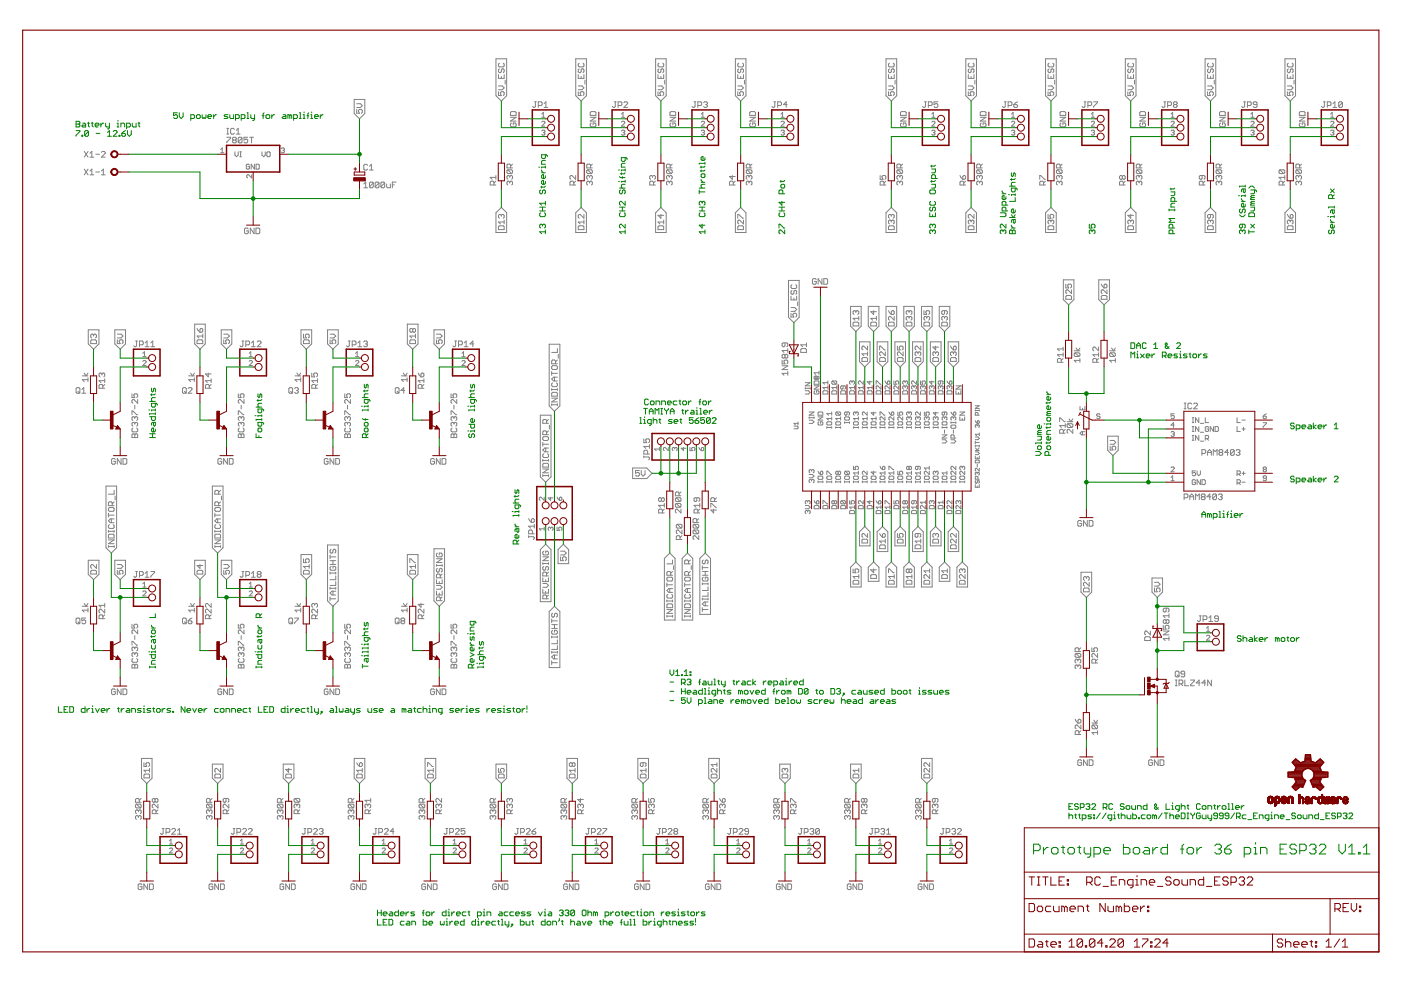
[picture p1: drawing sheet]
<svg xmlns="http://www.w3.org/2000/svg" width="297mm" height="210mm" viewBox="0 0 297 210" stroke-linecap="round" stroke-linejoin="round" font-family="sans-serif">
<g fill="none" stroke="#808080" stroke-width=".21">
<path d="M105.2 12.5h2.2v7.8l-1.1 1.1-1.1-1.1zM105.7 15.8v.8h1.2v-.8M105.7 19.5v.8h.6l-.2-.4 .2-.4h.4l.2 .1v.4l-.2 .3M105.7 18.2h.8l.4 .4-.4 .4h-.8M105.9 14.6l-.2 .2v.4l.4 .2 .2-.2v-.4l.4-.2 .2 .2v.4l-.2 .2M105.9 13.4l-.2 .2v.4l.2 .2h.8l.2-.2v-.4l-.2-.2M106.3 16.2v.4M107.1 17v.8M122.1 12.5h2.2v7.8l-1.1 1.1-1.1-1.1zM122.6 18.2h.8l.4 .4-.4 .4h-.8M122.6 19.5v.8h.6l-.2-.4 .2-.4h.4l.2 .1v.4l-.2 .3M122.6 15.8v.8h1.2v-.8"/>
<path d="M122.8 14.6l-.2 .2v.4l.4 .2 .2-.2v-.4l.4-.2 .2 .2v.4l-.2 .2M122.8 13.4l-.2 .2v.4l.2 .2h.8l.2-.2v-.4l-.2-.2M123.2 16.2v.4M124 17v.8M139 12.5h2.2v7.8l-1.1 1.1-1.1-1.1zM139.5 18.2h.8l.4 .4-.4 .4h-.8M139.5 19.5v.8h.6l-.2-.4 .2-.4h.4l.2 .1v.4l-.2 .3M139.5 15.8v.8h1.2v-.8M139.7 13.4l-.2 .2v.4l.2 .2h.8l.2-.2v-.4l-.2-.2M139.7 14.6l-.2 .2v.4l.2 .2 .4-.2v-.4l.2-.2 .4 .2v.4l-.2 .2M140.1 16.2v.4M140.9 17v.8"/>
<path d="M155.9 12.5h2.3v7.8l-1.2 1.1-1.1-1.1zM156.4 18.2h.8l.4 .4-.4 .4h-.8M156.4 15.8v.8h1.2v-.8M156.4 19.5v.8h.6l-.2-.4 .2-.4h.4l.2 .1v.4l-.2 .3M156.6 13.4l-.2 .2v.4l.2 .2h.8l.2-.2v-.4l-.2-.2M156.6 14.6l-.2 .2v.4l.2 .2 .4-.2v-.4l.2-.2 .4 .2v.4l-.2 .2M157 16.2v.4M157.8 17v.8M187.9 12.5h2.2v7.8l-1.1 1.1-1.1-1.1zM188.4 15.8v.8h1.2v-.8M188.4 19.5v.8h.6l-.2-.4 .2-.4h.4l.2 .1v.4l-.2 .3M188.4 18.2h.8l.4 .4-.4 .4h-.8"/>
<path d="M188.6 14.6l-.2 .2v.4l.2 .2 .4-.2v-.4l.2-.2 .4 .2v.4l-.2 .2M188.6 13.4l-.2 .2v.4l.2 .2h.8l.2-.2v-.4l-.2-.2M189 16.2v.4M189.8 17v.8M204.8 12.5h2.2v7.8l-1.1 1.1-1.1-1.1zM205.3 15.8v.8h1.2v-.8M205.3 19.5v.8h.6l-.2-.4 .2-.4h.4l.2 .1v.4l-.2 .3M205.3 18.2h.8l.4 .4-.4 .4h-.8M205.5 14.6l-.2 .2v.4l.2 .2 .4-.2v-.4l.2-.2 .4 .2v.4l-.2 .2M205.5 13.4l-.2 .2v.4l.2 .2h.8l.2-.2v-.4l-.2-.2M205.9 16.2v.4M206.7 17v.8"/>
<path d="M221.7 12.5h2.2v7.8l-1.1 1.1-1.1-1.1zM222.2 15.8v.8h1.2v-.8M222.2 19.5v.8h.6l-.2-.4 .2-.4h.4l.2 .1v.4l-.2 .3M222.2 18.2h.8l.4 .4-.4 .4h-.8M222.4 14.6l-.2 .2v.4l.2 .2 .4-.2v-.4l.2-.2 .4 .2v.4l-.2 .2M222.4 13.4l-.2 .2v.4l.2 .2h.8l.2-.2v-.4l-.2-.2M222.8 16.2v.4M223.6 17v.8M238.6 12.5h2.3v7.8l-1.2 1.1-1.1-1.1zM239.1 15.8v.8h1.2v-.8M239.1 19.5v.8h.6l-.2-.4 .2-.4h.4l.2 .1v.4l-.2 .3M239.1 18.2h.8l.4 .4-.4 .4h-.8"/>
<path d="M239.3 14.6l-.2 .2v.4l.2 .2 .4-.2v-.4l.2-.2 .4 .2v.4l-.2 .2M239.3 13.4l-.2 .2v.4l.2 .2h.8l.2-.2v-.4l-.2-.2M239.7 16.2v.4M240.5 17v.8M255.5 12.5h2.3v7.8l-1.2 1.1-1.1-1.1zM256 15.8v.8h1.2v-.8M256 19.5v.8h.6l-.2-.4 .2-.4h.4l.2 .1v.4l-.2 .3M256 18.2h.8l.4 .4-.4 .4h-.8M256.2 13.4l-.2 .2v.4l.2 .2h.8l.2-.2v-.4l-.2-.2M256.2 14.6l-.2 .2v.4l.2 .2 .4-.2v-.4l.2-.2 .4 .2v.4l-.2 .2M256.6 16.2v.4M257.5 17v.8"/>
<path d="M272.4 12.5h2.3v7.8l-1.1 1.1-1.2-1.1zM272.9 15.8v.8h1.3v-.8M272.9 19.5v.8h.7l-.3-.7 .3-.1h.4l.2 .1v.4l-.2 .3M272.9 18.2h.8l.5 .4-.5 .4h-.8M273.2 14.6l-.3 .2v.4l.4 .2 .3-.2v-.4l.4-.2 .2 .2v.4l-.2 .2M273.2 13.4l-.3 .2v.4l.3 .2h.8l.2-.2v-.4l-.2-.2M273.6 16.2v.4M274.4 17v.8M17.9 35.9l.8 1.2M17.9 32.1l.8 1.2M18.7 35.9l-.8 1.2M18.7 32.1l-.8 1.2"/>
<path d="M19.1 36.3l.4-.4v1.2M19.1 32.5l.4-.4v1.2M19.1 37.1h.8M19.1 33.3h.8M20.3 36.5h.8M20.3 32.7h.8M21.5 37.1h.8M21.5 36.3l.4-.4v1.2M21.5 32.3l.2-.2h.4l.2 .2v.2l-.8 .8h.8M46.8 31.7l.3-.3v1M46.8 32.4h.7M48.1 29.1h.8v.2l-.8 .8v.2"/>
<path d="M48.1 28.4h.4M48.1 27.2h.4M48.3 27.2v1.2M49.5 29.7l-.2-.2 .2-.4h.4l.2 .2-.2 .4M49.5 29.7l-.2 .2 .2 .4h.4l.2-.2-.2-.4M49.5 29.7h.4M49.7 27.4l-.2-.2h-.4l-.2 .2v.8l.2 .2h.4l.2-.2M49.8 32.2v.7l.3 .3 .4-.3v-.7M50.1 27.6l.4-.4v1.2M50.1 28.4h.8M50.8 33.2h.4M50.8 32.2h.4"/>
<path d="M51 32.2v1M51.3 29.3l-.2-.2h-.4l-.2 .2v.8M51.3 29.3v.8l-.2 .2h-.4l-.2-.2M51.3 29.3l-.8 .8M52.5 29.1h-.8v.6l.4-.2 .4 .2v.4l-.2 .2h-.4l-.2-.2M52.9 35l-.2-.2h-.3l-.2 .2v.7l.2 .2h.3l.2-.2v-.4h-.3M52.9 29.1h.8M53.3 29.1v1.2M53.4 37v.7l-.7-.7-.4 .2v.3l.2 .2M53.9 34.8v1.1l-.6-1.1v1.1M54.3 34.8h.5l.2 .2v.7l-.2 .2h-.5zM55.5 32.2v.7l.4 .3 .3-.3v-.7"/>
<path d="M56.6 32.4l.2-.2h.3l.2 .2v.6l-.2 .2h-.3l-.2-.2zM59.6 31.5l.2-.1h.3l.2 .1-.2 .4M60 31.9h.1M60.1 31.9l.2 .1-.2 .4h-.3l-.2-.2M75.1 21.1h2.2v3l-1.1 1.1-1.1-1.1zM75.6 23.2v.8h.6l-.2-.4 .2-.4h.4l.2 .2v.4l-.2 .2M75.6 22h.8l.4 .4-.4 .4h-.8M77.1 39l.4-.4v1.2M77.1 39.8h.8M77.9 35.1l-.2-.3h-.4l-.2 .3v.8l.2 .1h.4l.2-.1M78.3 36h.8M78.3 35.2l.4-.4v1.2"/>
<path d="M79.1 38.8v.8l-.2 .2h-.4l-.2-.2M79.1 38.8l-.2-.2h-.4l-.2 .2v.8M79.1 38.8l-.8 .8M80.3 38.8v.8l-.1 .2h-.4l-.3-.2M80.3 38.8l-.1-.2h-.4l-.3 .2v.8M80.3 38.8l-.8 .8M81.6 38.8v.8l-.2 .2h-.4l-.2-.2M81.6 38.8l-.2-.2h-.4l-.2 .2v.8M81.6 38.8l-.8 .8M82 39v.6l.2 .2h.6v-.8M83.2 39.2h.4M84 38.6h-.8v1.2"/>
<path d="M104.7 39.2v-.6l-.2-.2h-.4l-.2 .2v.6h1.2M105.1 37.2v.8M105.1 38.4l-.4 .4M105.1 37.6h-1.2l.4 .4M107.7 36l-.2 .2v.4l.2 .2h.8M107.7 36h.8l.2 .2v.4l-.2 .2M107.7 36l.8 .8M108.1 38.6l-.2-.2-.4 .2v.4l.2 .2M108.1 37.4l-.2-.2-.4 .2v.4l.2 .2M108.1 38.6l.2-.2 .4 .2v.4l-.2 .2M108.1 37.4v.2M108.1 38.6v.2"/>
<path d="M108.1 37.4l.2-.2 .4 .2v.4l-.2 .2M108.2 23.9l.2-.2h.8l.2 .2v.6h-1.2zM108.2 24.9h1.2l-1.2 .8h1.2M108.3 35.6v-.6l-.2-.2h-.4l-.2 .2v.6h1.2M108.4 26.1l-.2 .2v.4l.2 .2h.8l.2-.2v-.4l-.2-.2h-.4v.4M108.7 34.8l-.4 .4M113.3 21.6h.4M113.5 21.6v1l-.2 .2-.4-.2M114.1 22.4h.6l.2-.2v-.4l-.2-.2h-.6v1.2M114.9 27.8l.1-.2h.4l.1 .2-.1 .3M114.9 24.9h.6M114.9 24.2l.3-.4v1.1"/>
<path d="M114.9 25.9l.1-.2h.4l.1 .2v.2l-.6 .7h.6M115.2 28.1h.2M115.4 28.1l.1 .2-.1 .3h-.4l-.1-.1M115.4 22.8h.7M115.4 22l.3-.4v1.2M121.6 39.2v-.6l-.2-.2h-.4l-.2 .2v.6h1.2M122 37.2v.8l-.8-.8h-.2l-.2 .2v.4l.2 .2M122 38.4l-.4 .4M124.6 36l-.2 .2v.4l.2 .2h.8M124.6 36h.8l.2 .2v.4l-.2 .2M124.6 36l.8 .8M125 38.6l-.2-.2-.4 .2v.4l.2 .2"/>
<path d="M125 38.6l.2-.2 .4 .2v.4l-.2 .2M125 37.4l-.2-.2-.4 .2v.4l.2 .2M125 37.4l.2-.2 .4 .2v.4l-.2 .2M125 37.4v.2M125 38.6v.2M125.1 24.9h1.2l-1.2 .8h1.2M125.1 23.9l.2-.2h.9l.1 .2v.6h-1.2zM125.2 35.6v-.6l-.2-.2h-.4l-.2 .2v.6h1.2M125.3 26.1l-.2 .2v.4l.2 .2h.9l.1-.2v-.4l-.1-.2h-.4v.4M125.6 34.8l-.4 .4M130.2 21.6h.4M130.5 21.6v1l-.3 .2-.4-.2"/>
<path d="M131 22.4h.7l.1-.2v-.4l-.1-.2h-.7v1.2M131.8 24.9h.7M131.8 25.9l.1-.2 .6 .2v.2l-.7 .7h.7M131.8 27.8l.1-.2h.4l.2 .2-.2 .3M131.8 24.2l.3-.4v1.1M132.1 28.1h.2M132.3 28.1l.2 .2-.2 .3h-.4l-.1-.1M132.3 21.8l.2-.2h.4l.2 .2v.2l-.8 .8h.8M138.3 37.4l-.1-.2-.4 .2v.4l.1 .2M138.3 37.4l.3-.2 .4 .2v.4l-.3 .2M138.3 37.4v.2M138.6 39.2v-.6l-.3-.2h-.4l-.1 .2v.6h1.2"/>
<path d="M139 38.4l-.4 .4M141.5 36l-.2 .2v.4l.2 .2h.8M141.5 36h.8l.2 .2v.4l-.2 .2M141.5 36l.8 .8M141.9 38.6l-.2-.2-.4 .2v.4l.2 .2M141.9 38.6l.2-.2 .4 .2v.4l-.2 .2M141.9 37.4l-.2-.2-.4 .2v.4l.2 .2M141.9 37.4l.2-.2 .4 .2v.4l-.2 .2M141.9 37.4v.2M141.9 38.6v.2M142 24.9h1.3l-1.3 .8h1.3M142 23.9l.3-.2h.8l.2 .2v.6h-1.3z"/>
<path d="M142.1 35.6v-.6l-.2-.2h-.4l-.2 .2v.6h1.2M142.3 26.1l-.3 .2v.4l.3 .2h.8l.2-.2v-.4l-.2-.2h-.4v.4M142.5 34.8l-.4 .4M147.2 21.6h.4M147.4 21.6v1l-.2 .2-.5-.2M148 22.4h.6l.2-.2v-.4l-.2-.2h-.6v1.2M148.7 24.9h.7M148.7 24.2l.3-.4v1.1M148.7 25.9l.1-.2 .6 .2v.2l-.7 .7h.7M148.7 27.8l.1-.2h.4l.2 .2-.2 .3M149 28.1h.2M149.2 21.8l.2-.2h.4l.2 .2-.2 .4"/>
<path d="M149.2 28.1l.2 .2-.2 .3h-.4l-.1-.1M149.6 22.2h.2M149.8 22.2l.2 .2-.2 .4h-.4l-.2-.2M155.3 37.2v.8l-.6-.6h1.2M155.5 39.2v-.6l-.2-.2h-.4l-.2 .2v.6h1.2M155.9 38.4l-.4 .4M158.4 36l-.2 .2v.4l.2 .2h.8M158.4 36h.8l.2 .2v.4l-.2 .2M158.4 36l.8 .8M158.8 38.6l-.2-.2-.4 .2v.4l.2 .2M158.8 38.6l.2-.2 .4 .2v.4l-.2 .2M158.8 37.4l-.2-.2-.4 .2v.4l.2 .2"/>
<path d="M158.8 37.4l.2-.2 .4 .2v.4l-.2 .2M158.8 37.4v.2M158.8 38.6v.2M159 24.9h1.2l-1.2 .8h1.2M159 23.9l.2-.2h.8l.2 .2v.6h-1.2zM159 35.6v-.6l-.2-.2h-.4l-.2 .2v.6h1.2M159.2 26.1l-.2 .2v.4l.2 .2h.8l.2-.2v-.4l-.2-.2h-.4v.4M159.4 34.8l-.4 .4M164.1 21.6h.4M164.3 21.6v1l-.2 .2-.4-.2M164.9 22.4h.6l.2-.2v-.4l-.2-.2h-.6v1.2M165.6 24.9h.7"/>
<path d="M165.6 27.8l.2-.2h.3l.2 .2-.2 .3M165.6 25.9l.2-.2h.3l.2 .2v.2l-.7 .7h.7M165.6 24.2l.3-.4v1.1M165.9 28.1h.2M166.1 28.1l.2 .2-.2 .3h-.3l-.2-.1M166.9 22.2h-.8l.6-.6v1.2M186.6 37.2v.8h.6l-.2-.4 .2-.4h.4l.2 .2v.4l-.2 .2M187.4 39.2v-.6l-.2-.2h-.4l-.2 .2v.6h1.2M187.8 38.4l-.4 .4M190.4 36l-.2 .2v.4l.2 .2h.8M190.4 36h.8l.2 .2v.4l-.2 .2M190.4 36l.8 .8"/>
<path d="M190.8 38.6l-.2-.2-.4 .2v.4l.2 .2M190.8 38.6l.2-.2 .4 .2v.4l-.2 .2M190.8 37.4l-.2-.2-.4 .2v.4l.2 .2M190.8 37.4l.2-.2 .4 .2v.4l-.2 .2M190.8 37.4v.2M190.8 38.6v.2M190.9 24.9h1.2l-1.2 .8h1.2M190.9 23.9l.2-.2h.8l.2 .2v.6h-1.2zM191 35.6v-.6l-.2-.2h-.4l-.2 .2v.6h1.2M191.1 26.1l-.2 .2v.4l.2 .2h.8l.2-.2v-.4l-.2-.2h-.4v.4M191.4 34.8l-.4 .4M196 21.6h.4"/>
<path d="M196.2 21.6v1l-.2 .2-.4-.2M196.8 22.4h.6l.2-.2v-.4l-.2-.2h-.6v1.2M197.5 24.9h.7M197.5 27.8l.2-.2h.4l.1 .2-.1 .3M197.5 24.2l.4-.4v1.1M197.5 25.9l.2-.2h.4l.1 .2v.2l-.7 .7h.7M197.9 28.1h.2M198.1 28.1l.1 .2-.1 .3h-.4l-.2-.1M198.8 21.6h-.8v.6l.4-.2 .4 .2v.4l-.2 .2h-.4l-.2-.2M203.5 37.2l.6 .8M204.3 39.2v-.6l-.2-.2h-.4l-.2 .2v.6h1.2M204.3 37.2l.4 .2v.4l-.2 .2h-.4v-.6z"/>
<path d="M204.7 38.4l-.4 .4M207.3 36l-.2 .2v.4l.2 .2h.8M207.3 36h.8l.2 .2v.4l-.2 .2M207.3 36l.8 .8M207.7 38.6l-.2-.2-.4 .2v.4l.2 .2M207.7 38.6l.2-.2 .4 .2v.4l-.2 .2M207.7 37.4l-.2-.2-.4 .2v.4l.2 .2M207.7 37.4l.2-.2 .4 .2v.4l-.2 .2M207.7 37.4v.2M207.7 38.6v.2M207.8 24.9h1.2l-1.2 .8h1.2M207.8 23.9l.2-.2h.8l.2 .2v.6h-1.2z"/>
<path d="M207.9 35.6v-.6l-.2-.2h-.4l-.2 .2v.6h1.2M208 26.1l-.2 .2v.4l.2 .2h.8l.2-.2v-.4l-.2-.2h-.4v.4M208.3 34.8l-.4 .4M212.9 21.6h.4M213.1 21.6v1l-.2 .2-.4-.2M213.7 22.4h.7l.1-.2v-.4l-.1-.2h-.7v1.2M214.5 24.9h.6M214.5 27.8l.1-.2h.4l.1 .2-.1 .3M214.5 25.9l.1-.2h.4l.1 .2v.2l-.6 .7h.6M214.5 24.2l.3-.4v1.1M214.8 28.1h.2M214.9 22.2h.7l.2 .4-.2 .2h-.4l-.3-.2z"/>
<path d="M215 28.1l.1 .2-.1 .3h-.4l-.1-.1M215.8 21.6l-.9 .6M220.5 38v-.8h.1l.8 .8h.3M221.3 39.2v-.6l-.3-.2h-.4l-.1 .2v.6h1.2M221.7 38.4l-.4 .4M224.2 36l-.2 .2v.4l.2 .2h.8M224.2 36h.8l.2 .2v.4l-.2 .2M224.2 36l.8 .8M224.6 38.6l-.2-.2-.4 .2v.4l.2 .2M224.6 38.6l.2-.2 .4 .2v.4l-.2 .2M224.6 37.4l-.2-.2-.4 .2v.4l.2 .2M224.6 37.4l.2-.2 .4 .2v.4l-.2 .2"/>
<path d="M224.6 37.4v.2M224.6 38.6v.2M224.7 24.9h1.3l-1.3 .8h1.3M224.7 23.9l.2-.2h.8l.3 .2v.6h-1.3zM224.8 35.6v-.6l-.2-.2h-.4l-.2 .2v.6h1.2M224.9 26.1l-.2 .2v.4l.2 .2h.8l.3-.2v-.4l-.3-.2h-.4v.4M225.2 34.8l-.4 .4M229.8 21.6h.5M230 21.6v1l-.2 .2-.4-.2M230.7 22.4h.6l.2-.2v-.4l-.2-.2h-.6v1.2M231.4 24.2l.3-.4v1.1M231.4 24.9h.7"/>
<path d="M231.4 27.8l.1-.2h.4l.2 .2-.2 .3M231.4 25.9l.1-.2h.4l.2 .2v.2l-.7 .7h.7M231.7 28.1h.2M231.9 21.6h.8v.2l-.8 .8v.2M231.9 28.1l.2 .2-.2 .3h-.4l-.1-.1M238 37.4l-.2-.2-.4 .2v.4l.2 .2 .4-.2M238 37.4l.2-.2 .4 .2v.4l-.2 .2-.4-.2M238 37.4v.4M238.2 39.2v-.6l-.2-.2h-.4l-.2 .2v.6h1.2M238.6 38.4l-.4 .4M241.1 36l-.2 .2v.4l.2 .2h.8M241.1 36h.8l.2 .2v.4l-.2 .2"/>
<path d="M241.1 36l.8 .8M241.5 38.6l-.2-.2-.4 .2v.4l.2 .2M241.5 38.6l.2-.2 .4 .2v.4l-.2 .2M241.5 37.4l-.2-.2-.4 .2v.4l.2 .2M241.5 37.4l.2-.2 .4 .2v.4l-.2 .2M241.5 37.4v.2M241.5 38.6v.2M241.7 24.9h1.2l-1.2 .8h1.2M241.7 23.9l.2-.2h.8l.2 .2v.6h-1.2zM241.7 35.6v-.6l-.2-.2h-.4l-.2 .2v.6h1.2M241.9 26.1l-.2 .2v.4l.2 .2h.8l.2-.2v-.4l-.2-.2h-.4v.4M242.1 34.8l-.4 .4"/>
<path d="M246.8 21.6h.4M247 21.6v1l-.2 .2-.4-.2M247.6 22.4h.6l.2-.2v-.4l-.2-.2h-.6v1.2M248.3 24.9h.7M248.3 27.8l.2-.2h.3l.2 .2-.2 .3M248.3 24.2l.3-.4v1.1M248.3 25.9l.2-.2h.3l.2 .2v.2l-.7 .7h.7M248.6 28.1h.2M248.8 28.1l.2 .2-.2 .3h-.3l-.2-.1M249 22.2l-.2-.2 .2-.4h.4l.2 .2-.2 .4M249 22.2l-.2 .2 .2 .4h.4l.2-.2-.2-.4M249 22.2h.4"/>
<path d="M254.9 37.2v.6l-.2 .2-.4-.2v-.4l.2-.2h.8l.2 .2v.4l-.2 .2M255.1 39.2v-.6l-.2-.2h-.4l-.2 .2v.6h1.2M255.5 38.4l-.4 .4M258 36l-.2 .2v.4l.2 .2h.8M258 36h.8l.2 .2v.4l-.2 .2M258 36l.8 .8M258.4 38.6l-.2-.2-.4 .2v.4l.2 .2M258.4 38.6l.2-.2 .4 .2v.4l-.2 .2M258.4 37.4l-.2-.2-.4 .2v.4l.2 .2M258.4 37.4l.2-.2 .4 .2v.4l-.2 .2M258.4 37.4v.2M258.4 38.6v.2"/>
<path d="M258.6 24.9h1.2l-1.2 .8h1.2M258.6 23.9l.2-.2h.8l.2 .2v.6h-1.2zM258.6 35.6v-.6l-.2-.2h-.4l-.2 .2v.6h1.2M258.8 26.1l-.2 .2v.4l.2 .2h.8l.2-.2v-.4l-.2-.2h-.4v.4M259 34.8l-.4 .4M263.7 21.6h.4M263.9 21.6v1l-.2 .2-.4-.2M264.5 22.4h.6l.2-.2v-.4l-.2-.2h-.6v1.2M265.2 24.9h.7M265.2 25.9l.2-.2 .5 .2v.2l-.7 .7h.7M265.2 27.8l.2-.2h.3l.2 .2-.2 .3M265.2 24.2l.3-.4v1.1"/>
<path d="M265.5 28.1h.2M265.7 28.1l.2 .2-.2 .3h-.3l-.2-.1M266.5 22.2h-.6l-.2-.2 .2-.4h.4l.2 .2v.8l-.2 .2h-.4l-.2-.2M271.4 36l-.2 .2v.4l.2 .2h.8M271.4 36h.8l.2 .2v.4l-.2 .2M271.4 36l.8 .8M272 39.2v-.6l-.2-.2h-.4l-.2 .2v.6h1.2M272.4 37.6h-1.2l.4 .4M272.4 38.4l-.4 .4M272.4 37.2v.8M274.9 36l-.2 .2v.4l.2 .2h.8M274.9 36h.8l.2 .2v.4l-.2 .2"/>
<path d="M274.9 36l.8 .8M275.3 38.6l-.2-.2-.4 .2v.4l.2 .2M275.3 38.6l.2-.2 .4 .2v.4l-.2 .2M275.3 37.4l-.2-.2-.4 .2v.4l.2 .2M275.3 37.4l.2-.2 .4 .2v.4l-.2 .2M275.3 37.4v.2M275.3 38.6v.2M275.5 24.9h1.2l-1.2 .8h1.2M275.5 23.9l.2-.2h.8l.2 .2v.6h-1.2zM275.5 35.6v-.6l-.2-.2h-.4l-.2 .2v.6h1.2M275.7 26.1l-.2 .2v.4l.2 .2h.8l.2-.2v-.4l-.2-.2h-.4v.4M275.9 34.8l-.4 .4"/>
<path d="M280.6 21.6h.4M280.8 21.6v1l-.2 .2-.4-.2M281.4 22.4h.6l.2-.2v-.4l-.2-.2h-.6v1.2M282.1 27.8l.2-.2h.3l.2 .2-.2 .3M282.1 24.9h.7M282.1 25.9l.2-.2h.3l.2 .2v.2l-.7 .7h.7M282.1 24.2l.3-.4v1.1M282.4 28.1h.2M282.6 22.8h.8M282.6 22l.4-.4v1.2M282.6 28.1l.2 .2-.2 .3h-.3l-.2-.1M284.6 21.8v.8l-.2 .2h-.4l-.2-.2"/>
<path d="M284.6 21.8l-.2-.2h-.4l-.2 .2v.8M284.6 21.8l-.8 .8M52.6 48.6l-.1-.2h-.5l-.2 .2v.8l.2 .2h.5l.1-.2v-.4h-.4M53.9 48.4v1.2l-.8-1.2v1.2M54.3 48.4h.6l.2 .2v.8l-.2 .2h-.6zM105.2 45.1l1.1-1.1 1.1 1.1v4.2h-2.2zM105.9 47.9h.8l.2 .2v.6h-1.2v-.6zM106.3 45.7l-.2-.2-.4 .2v.4l.2 .2M106.3 45.7l.2-.2 .4 .2v.4l-.2 .2M106.3 45.7v.2M106.9 46.7v.8M106.9 47.1h-1.2l.4 .4"/>
<path d="M122.1 45.1l1.1-1.1 1.1 1.1v4.2h-2.2zM122.6 48.1l.2-.2h.8l.2 .2v.6h-1.2zM123.8 45.5v.8l-.8-.8-.4 .2v.4l.2 .2M123.8 47.1h-1.2l.4 .4M123.8 46.7v.8M139.5 48.1l.2-.2h.8l.2 .2v.6h-1.2zM140.1 44l1.1 1.1v4.2h-2.2v-4.2zM140.1 45.5v.8l-.6-.6h1.2M140.7 47.1h-1.2l.4 .4M140.7 46.7v.8M155.9 45.1l1.1-1.1 1.2 1.1v4.2h-2.3zM156.4 48.1l.2-.2h.8l.2 .2v.6h-1.2z"/>
<path d="M156.4 46.3v-.8h.2l.8 .8h.2M157.6 46.7v.8l-.8-.8-.4 .2v.4l.2 .2M167.2 59.5h2.2v7.8l-1.1 1.1-1.1-1.1zM173.1 59.3l-.3-.2h-.4l-.1 .2v.8l.1 .2h.4l.3-.2v-.4h-.4M174.3 59.1v1.2l-.8-1.2v1.2M174.7 59.1h.6l.2 .2v.8l-.2 .2h-.6zM187.9 45.1l1.1-1.1 1.1 1.1v4.2h-2.2zM188.6 47.9h.8l.2 .2v.6h-1.2v-.6zM189 45.7v.2M189 46.9v.2M189 45.7l.2-.2 .4 .2v.4l-.2 .2M189 45.7l-.2-.2-.4 .2v.4l.2 .2"/>
<path d="M189 46.9l-.2-.2-.4 .2v.4l.2 .2M189 46.9l.2-.2 .4 .2v.4l-.2 .2M204.8 45.1l1.1-1.1 1.1 1.1v4.2h-2.2zM205.5 47.9h.8l.2 .2v.6h-1.2v-.6zM205.9 46.9l-.2-.2-.4 .2v.4l.2 .2M205.9 46.9l.2-.2 .4 .2v.4l-.2 .2M205.9 46.9v.2M206.5 45.5v.8l-.8-.8-.4 .2v.4l.2 .2M221.7 45.1l1.1-1.1 1.1 1.1v4.2h-2.2zM222.2 48.1l.2-.2h.8l.2 .2v.6h-1.2zM222.2 45.5v.8h.6l-.2-.6 .2-.2h.4l.2 .2v.4l-.2 .2M222.8 46.9l-.2-.2-.4 .2v.4l.2 .2"/>
<path d="M222.8 46.9l.2-.2 .4 .2v.4l-.2 .2M222.8 46.9v.2M225.4 59.3h2.3v4.2l-1.1 1.1-1.2-1.1zM233 59.3h2.2v4.2l-1.1 1.1-1.1-1.1zM238.6 45.1l1.1-1.1 1.2 1.1v4.2h-2.3zM239.1 48.1l.2-.2h.8l.2 .2v.6h-1.2zM239.7 46.9l-.2-.2-.4 .2v.4l.2 .2M239.7 46.9l.2-.2 .4 .2v.4l-.2 .2M239.7 45.5v.8l-.6-.6h1.2M239.7 46.9v.2M255.5 45.1l1.1-1.1 1.2 1.1v4.2h-2.3zM256 48.1l.2-.2h.8l.2 .2v.6h-1.2z"/>
<path d="M256.6 45.5v.6l-.2 .2-.4-.2v-.4l.2-.2h.8l.2 .2v.4l-.2 .2M256.6 46.9l-.2-.2-.4 .2v.4l.2 .2M256.6 46.9l.2-.2 .4 .2v.4l-.2 .2M256.6 46.9v.2M272.4 45.1l1.2-1.1 1.1 1.1v4.2h-2.3zM272.9 45.5l.7 .8M272.9 48.1l.3-.2h.8l.2 .2v.6h-1.3zM273.6 46.9l.1-.2 .5 .2v.4l-.2 .2M273.6 45.7l.1-.2 .5 .2v.4l-.2 .2h-.4zM273.6 46.9l-.3-.2-.4 .2v.4l.3 .2M273.6 46.9v.2M17.5 79.7h1.1"/>
<path d="M17.8 79.1l.4 .6 .4-.6M18.7 69.9h2.3v3l-1.2 1.1-1.1-1.1zM19.4 72.1h.8l.2 .2v.6h-1.2v-.6zM19.8 71.1l-.2-.3-.4 .3v.4l.2 .1M19.8 71.1l.2-.3 .4 .3v.4l-.2 .1M19.8 71.1v.1M21.6 79.3l-.2-.2-.4 .2v.4l.2 .2M21.6 79.3l.2-.2 .4 .2v.4l-.2 .2M21.6 79.3v.2M24.3 69.9h2.3v3l-1.1 1.1-1.2-1.1zM24.9 72.1v.8h.6l-.2-.4 .2-.4h.4l.2 .2v.4l-.2 .2M24.9 70.8h.8l.4 .4-.4 .4h-.8"/>
<path d="M28.7 72.3h.4M29 72.3v1l-.3 .2-.3-.2M29.6 73.1h.6l.2-.2v-.4l-.2-.2h-.6v1.2M30.3 76.6l.1-.1h.4l.2 .1v.2l-.7 .7h.7M30.3 75.6h.7M30.3 74.9l.3-.3v1M30.8 73.5h.8M30.8 72.7l.4-.4v1.2M32 73.5h.8M32 72.7l.4-.4v1.2M40 79.7h1.2M40.4 79.1l.4 .6 .4-.6"/>
<path d="M41.3 68.7h2.2v4.2l-1.1 1.1-1.1-1.1zM41.8 72.3l.2-.2h.8l.2 .2v.6h-1.2zM41.8 69.6l.6 .8M42.4 69.8l.2-.2 .4 .2v.4l-.2 .2h-.4zM43 70.8v.8M43 71.2h-1.2l.4 .4M44.2 79.1v.8l-.6-.6h1.2M46.9 69.9h2.2v3l-1.1 1.1-1.1-1.1zM47.4 72.1v.8h.6l-.2-.4 .2-.4h.4l.2 .2v.4l-.2 .2M47.4 70.8h.8l.4 .4-.4 .4h-.8M51.3 72.3h.4M51.5 72.3v1l-.2 .2-.4-.2"/>
<path d="M52.1 73.1h.6l.2-.2v-.4l-.2-.2h-.6v1.2M52.8 76.6l.2-.1h.3l.2 .1v.2l-.7 .7h.7M52.8 75.6h.7M52.8 74.9l.4-.3v1M53.3 73.5h.8M53.3 72.7l.4-.4v1.2M54.5 72.5l.2-.2h.4l.3 .2v.2l-.9 .8h.9M62.5 79.7h1.3M62.9 79.1l.5 .6 .4-.6M63.8 69.9h2.3v3l-1.2 1.1-1.1-1.1zM64.3 70.8v.8h.6l-.2-.5 .2-.3h.4l.3 .3v.4l-.3 .1M64.5 72.1h.8l.3 .2v.6h-1.3v-.6z"/>
<path d="M66.1 79.1v.8h.6l-.2-.4 .2-.4h.4l.2 .2v.4l-.2 .2M69.4 69.9h2.3v3l-1.1 1.1-1.2-1.1zM70 72.1v.8h.6l-.2-.4 .2-.4h.4l.2 .2v.4l-.2 .2M70 70.8h.8l.4 .4-.4 .4h-.8M73.9 72.3h.4M74.1 72.3v1l-.2 .2-.5-.2M74.7 73.1h.6l.2-.2v-.4l-.2-.2h-.6v1.2M75.4 76.6l.1-.1h.4l.2 .1v.2l-.7 .7h.7M75.4 75.6h.7M75.4 74.9l.3-.3v1M75.9 73.5h.8M75.9 72.7l.4-.4v1.2"/>
<path d="M77.1 72.5l.2-.2h.4l.2 .2-.2 .4M77.5 72.9h.2M77.7 72.9l.2 .2-.2 .4h-.4l-.2-.2M85.1 79.7h1.2M85.5 79.1l.4 .6 .4-.6M86.4 68.7h2.2v4.2l-1.1 1.1-1.1-1.1zM86.9 72.3l.2-.2h.8l.2 .2v.6h-1.2zM87.5 69.8l-.2-.2-.4 .2v.4l.2 .2 .4-.2M87.5 69.8l.2-.2 .4 .2v.4l-.2 .2-.4-.2M87.5 69.8v.4M88.1 71.2h-1.2l.4 .4M88.1 70.8v.8"/>
<path d="M88.7 79.1l.6 .8M89.3 79.3l.4-.2 .2 .2v.4l-.2 .2h-.4zM92 69.9h2.3v3l-1.2 1.1-1.1-1.1zM92.5 72.1v.8h.6l-.2-.4 .2-.4h.4l.2 .2v.4l-.2 .2M92.5 70.8h.8l.4 .4-.4 .4h-.8M96.4 72.3h.4M96.6 72.3v1l-.2 .2-.4-.2M97.2 73.1h.6l.2-.2v-.4l-.2-.2h-.6v1.2M97.9 76.6l.2-.1h.3l.2 .1v.2l-.7 .7h.7M97.9 75.6h.7M97.9 74.9l.4-.3v1M98.4 73.5h.8"/>
<path d="M98.4 72.7l.4-.4v1.2M100.5 72.9h-.8l.5-.6v1.2M116.4 73h2.3v13.1l-1.1 1.1-1.2-1.1zM117 79.2h1.2M117 78.8v.8M117.2 77.5h.8l.2 .2v.4l-.2 .2h-.8l-.2-.2v-.4zM117.6 80v.8M117.8 77.1v-.6l-.2-.2h-.4l-.2 .2v.6h1.2M118.2 73.9v.8h-1.2M118.2 80h-.8l-.4 .4 .4 .4h.8M118.2 76.3l-.4 .4M118.4 75.1v.8"/>
<path d="M165.8 76.3v.9h.6l-.2-.7 .2-.2h.4l.2 .2v.4l-.2 .3M165.8 77.6h1.2l-1.2 .8h1.2M166.4 72.7v.6l-.2 .2-.4-.2v-.4l.2-.2h.8l.2 .2v.4l-.2 .2M166.4 75.3l.2-.2 .4 .2v.4l-.2 .2-.4-.2M166.4 75.3l-.2-.2-.4 .2v.4l.2 .2 .4-.2M166.4 75.3v.4M167 79.2h-1.2l.4 .4M167 73.9v.8M167 78.8v.8M167 74.3h-1.2l.4 .4M167.7 62.8v.8h1.2v-.8M167.7 66.4v.8h.6l-.2-.6 .2-.2h.4l.2 .2v.4l-.2 .2"/>
<path d="M167.7 65.2h.8l.4 .4-.4 .4h-.8M167.9 60.4l-.2 .2v.4l.2 .2h.8l.2-.2v-.4l-.2-.2M167.9 61.6l-.2 .2v.4l.4 .2 .2-.2v-.4l.4-.2 .2 .2v.4l-.2 .2M168.3 63.2v.4M169.1 64v.8M170 73.9h.8l.2 .2v.6h-1.2v-.6zM171 72.7v.8M171 73.1h-1.2l.4 .4M173 79.9h.3v.4h-.3zM173.5 79.7l.1 .2v.4l-.1 .1h-.7l-.2-.1v-.4l.2-.2h.3l.2 .2M173.6 78.7v.7M173.6 79h-1l.4 .4"/>
<path d="M180.3 65h2.3v4.2l-1.1 1.1-1.2-1.1zM181.1 68.3h.8l.2 .2v.6h-1.2v-.6zM181.5 66.1l-.2-.2-.4 .2v.4l.2 .2M181.5 66.1l.2-.2 .4 .2v.4l-.2 .2M181.5 66.1v.2M182.1 67.1v.8M182.1 67.5h-1.2l.4 .4M182.2 72.5h2.3v4.2l-1.2 1.1-1.1-1.1zM182.8 76l.1-.2h.8l.2 .2v.6h-1.1zM183.9 73.4v.8l-.8-.8-.3 .2v.4l.1 .2M183.9 74.6v.8M183.9 75h-1.1l.3 .4"/>
<path d="M184.1 65h2.3v4.2l-1.2 1.1-1.1-1.1zM184.6 68.5l.2-.2h.8l.2 .2v.6h-1.2zM185.2 65.9v.8l-.6-.6h1.2M185.8 67.5h-1.2l.4 .4M185.8 67.1v.8M186 72.5h2.2v4.2l-1.1 1.1-1.1-1.1zM186.5 76l.2-.2h.8l.2 .2v.6h-1.2zM186.5 74.2v-.8h.2l.8 .8h.2M187.7 74.6v.8l-.8-.8-.4 .2v.4l.2 .2M187.9 65h2.2v4.2l-1.1 1.1-1.1-1.1zM188.4 65.9l.6 .8M188.6 68.3h.8l.2 .2v.6h-1.2v-.6z"/>
<path d="M189 66.1l.4-.2 .2 .2v.4l-.2 .2h-.4zM189.6 67.1v.8l-.8-.8h-.2l-.2 .2v.4l.2 .2M189.7 72.5h2.3v4.2l-1.1 1.1-1.2-1.1zM190.3 73.4v.8h.6l-.2-.4 .2-.4h.4l.2 .2v.4l-.2 .2M190.3 76l.2-.2h.8l.2 .2v.6h-1.2zM191.5 74.6v.8l-.8-.8h-.2l-.2 .2v.4l.2 .2M191.6 65h2.3v4.2l-1.2 1.1-1.1-1.1zM192.1 68.5l.2-.2h.8l.2 .2v.6h-1.2zM192.7 66.1l-.2-.2-.4 .2v.4l.2 .2M192.7 67.3l-.2-.2-.4 .2v.4l.2 .2M192.7 67.3l.2-.2 .4 .2v.4l-.2 .2M192.7 66.1v.2"/>
<path d="M192.7 67.3v.2M192.7 66.1l.2-.2 .4 .2v.4l-.2 .2M193.5 72.5h2.2v4.2l-1.1 1.1-1.1-1.1zM194 76l.2-.2h.8l.2 .2v.6h-1.2zM194.6 74.8v.2M194.6 74.8l-.2-.2-.4 .2v.4l.2 .2M194.6 74.8l.2-.2 .4 .2v.4l-.2 .2M195.2 73.4v.8l-.8-.8-.4 .2v.4l.2 .2M195.4 65h2.2v4.2l-1.1 1.1-1.1-1.1zM195.9 65.9v.8h.6l-.2-.4 .2-.4h.4l.2 .2v.4l-.2 .2M195.9 68.5l.2-.2h.8l.2 .2v.6h-1.2zM196.5 67.3l-.2-.2-.4 .2v.4l.2 .2"/>
<path d="M196.5 67.3l.2-.2 .4 .2v.4l-.2 .2M196.5 67.3v.2M197.3 72.5h2.2v4.2l-1.1 1.1-1.1-1.1zM197.8 76l.2-.2h.8l.2 .2v.6h-1.2zM198.4 73.4v.8l-.6-.6h1.2M198.4 74.8v.2M198.4 74.8l.2-.2 .4 .2v.4l-.2 .2M198.4 74.8l-.2-.2-.4 .2v.4l.2 .2M199.1 65h2.3v4.2l-1.1 1.1-1.2-1.1zM199.7 68.5l.2-.2h.8l.2 .2v.6h-1.2zM200.3 65.9v.6l-.2 .2-.4-.2v-.4l.2-.2h.8l.2 .2v.4l-.2 .2M200.3 67.3v.2"/>
<path d="M200.3 67.3l-.2-.2-.4 .2v.4l.2 .2M200.3 67.3l.2-.2 .4 .2v.4l-.2 .2M201 72.5h2.3v4.2l-1.2 1.1-1.1-1.1zM201.5 76l.2-.2h.8l.2 .2v.6h-1.2zM201.5 73.4l.6 .8M202.1 74.8l.2-.2 .4 .2v.4l-.2 .2M202.1 74.8v.2M202.1 74.8l-.2-.2-.4 .2v.4l.2 .2M202.3 73.4l.4 .2v.4l-.2 .2h-.4v-.6zM225 76.8v-.6l-.2-.2h-.4l-.2 .2v.6h1.2M225.4 73.6v.8M225.4 74.8v.8"/>
<path d="M225.4 76l-.4 .4M225.4 75.2h-1.2l.4 .4M225.4 74h-1.2l.4 .4M226 60.2v.8h.6l-.2-.4 .2-.4h.4l.2 .3v.3l-.2 .2M226.2 62.7h.8l.2 .2v.6h-1.2v-.6zM227.2 61.4v.9l-.8-.9h-.2l-.2 .3v.4l.2 .2M227.8 74.4h1.2M227.9 74.8h.8l.3 .2v.4l-.3 .2M227.9 74.8l-.1 .2v.4l.1 .2h.8M227.9 74.8l.8 .8M228.2 73.8l.4 .6 .4-.6M229 76.4h-1.2l.4 .4"/>
<path d="M229 76v.8M232.5 76.8v-.6l-.2-.2h-.4l-.2 .2v.6h1.2M232.9 73.6v.8l-.8-.8-.4 .2v.4l.2 .2M232.9 76l-.4 .4M232.9 75.2h-1.2l.4 .4M232.9 74.8v.8M233.5 60.2l.6 .8M233.7 62.7h.8l.2 .2v.6h-1.2v-.6zM234.1 60.5l.4-.3 .2 .3v.3l-.2 .2h-.4zM234.7 61.4v.9l-.8-.9-.4 .3v.4l.2 .2M235.3 74.4h1.2M235.5 74.8l-.2 .2v.4l.2 .2h.8"/>
<path d="M235.5 74.8h.8l.2 .2v.4l-.2 .2M235.5 74.8l.8 .8M235.7 73.8l.4 .6 .4-.6M236.5 76.4h-1.2l.4 .4M236.5 76v.8M16.1 82.4l.2-.2h.4l.2 .2v.8l-.2 .2h-.4l-.2-.2zM16.5 83l.4 .4M17.4 83.4h.8M17.4 82.6l.4-.4v1.2M18.6 80.5h-1.1l.3 .4M18.6 80.1v.8M21.8 82.3v-.6l-.2-.2h-.4l-.2 .2v.6h1.2"/>
<path d="M22.2 81.5l-.4 .4M22.2 80.7h-1.2l.4 .4M22.2 80.3v.8M24.4 97.4l-.1-.2h-.4l-.2 .2v.8l.2 .2h.4l.1-.2v-.4h-.3M25.7 97.2v1.2l-.8-1.2v1.2M26.1 97.2h.6l.2 .2v.8l-.2 .2h-.6zM28 83.5v.8h.6l-.2-.4 .2-.4h.4l.2 .2v.4l-.2 .2M28 87.9v-.8h.2l.8 .8h.2M28.2 92l.4 .2 .4-.2 .2 .2v.6h-1.2v-.6zM28.2 90.8l-.2 .2v.4l.2 .2h.8l.2-.2v-.4l-.2-.2M28.6 88.5l-.2-.2-.4 .2v.4l.2 .3M28.6 89.7l-.2-.1-.4 .1v.4l.2 .3"/>
<path d="M28.6 88.5l.2-.2 .4 .2v.4l-.2 .3M28.6 89.7l.2-.1 .4 .1v.4l-.2 .3M28.6 85.9v.8M28.6 88.5v.3M28.6 89.7v.3M28.6 92.2v.6M29.2 84.7v.8l-.8-.8-.4 .2v.4l.2 .2M38.9 82.2h.4l.2 .2v.8l-.2 .2h-.4l-.2-.2v-.8zM39.1 83l.4 .4M39.9 82.4l.2-.2h.4l.2 .2v.2l-.8 .8h.8M41.2 80.5h-1.2l.4 .4M41.2 80.1v.8"/>
<path d="M44.4 82.3v-.6l-.2-.2h-.4l-.2 .2v.6h1.2M44.8 80.7h-1.2l.4 .4M44.8 81.5l-.4 .4M44.8 80.3v.8M47 97.4l-.2-.2h-.4l-.2 .2v.8l.2 .2h.4l.2-.2v-.4h-.4M48.2 97.2v1.2l-.8-1.2v1.2M48.6 97.2h.6l.2 .2v.8l-.2 .2h-.6zM50.5 83.5v.8h.6l-.2-.4 .2-.4h.4l.2 .2v.4l-.2 .2M50.5 87.9v-.8h.2l.8 .8h.2M50.7 90.8l-.2 .2v.4l.2 .2h.8l.2-.2v-.4l-.2-.2M50.7 92l.4 .2 .4-.2 .2 .2v.6h-1.2v-.6zM51.1 88.5l-.2-.2-.4 .2v.4l.2 .3"/>
<path d="M51.1 89.7l-.2-.1-.4 .1v.4l.2 .3M51.1 88.5l.2-.2 .4 .2v.4l-.2 .3M51.1 89.7l.2-.1 .4 .1v.4l-.2 .3M51.1 85.9v.8M51.1 88.5v.3M51.1 89.7v.3M51.1 92.2v.6M51.7 84.7v.8l-.8-.8-.4 .2v.4l.2 .2M61.2 82.4l.2-.2h.4l.2 .2v.8l-.2 .2h-.4l-.2-.2zM61.6 83l.4 .4M62.5 82.4l.2-.2h.4l.1 .2-.1 .4M62.9 82.8h.2"/>
<path d="M63.1 82.8l.1 .2-.1 .4h-.4l-.2-.2M63.8 80.5h-1.3l.4 .4M63.8 80.1v.8M66.9 82.3v-.6l-.2-.2h-.4l-.2 .2v.6h1.2M67.3 80.7h-1.2l.4 .4M67.3 80.3v.8M67.3 81.5l-.4 .4M69.6 97.4l-.2-.2h-.4l-.3 .2v.8l.3 .2h.4l.2-.2v-.4h-.4M70.8 97.2v1.2l-.8-1.2v1.2M71.2 97.2h.6l.2 .2v.8l-.2 .2h-.6zM73.1 87.9v-.8h.2l.8 .8h.2M73.1 83.5v.8h.6l-.2-.4 .2-.4h.4l.2 .2v.4l-.2 .2"/>
<path d="M73.3 92l.4 .2 .4-.2 .2 .2v.6h-1.2v-.6zM73.3 90.8l-.2 .2v.4l.2 .2h.8l.2-.2v-.4l-.2-.2M73.7 89.7l-.2-.1-.4 .1v.4l.2 .3M73.7 89.7l.2-.1 .4 .1v.4l-.2 .3M73.7 88.5l-.2-.2-.4 .2v.4l.2 .3M73.7 88.5l.2-.2 .4 .2v.4l-.2 .3M73.7 85.9v.8M73.7 88.5v.3M73.7 89.7v.3M73.7 92.2v.6M74.3 84.7v.8l-.8-.8-.4 .2v.4l.2 .2M84 82.2h.4l.2 .2v.8l-.2 .2h-.4l-.2-.2v-.8z"/>
<path d="M84.2 83l.4 .4M85.8 82.8h-.8l.6-.6v1.2M86.3 80.5h-1.2l.4 .4M86.3 80.1v.8M89.5 82.3v-.6l-.2-.2h-.4l-.2 .2v.6h1.2M89.9 80.7h-1.2l.4 .4M89.9 81.5l-.4 .4M89.9 80.3v.8M92.1 97.4l-.2-.2h-.4l-.2 .2v.8l.2 .2h.4l.2-.2v-.4h-.4M93.3 97.2v1.2l-.8-1.2v1.2M93.7 97.2h.6l.2 .2v.8l-.2 .2h-.6zM95.6 87.9v-.8h.2l.8 .8h.2"/>
<path d="M95.6 83.5v.8h.6l-.2-.4 .2-.4h.4l.2 .2v.4l-.2 .2M95.8 92l.4 .2 .4-.2 .2 .2v.6h-1.2v-.6zM95.8 90.8l-.2 .2v.4l.2 .2h.8l.2-.2v-.4l-.2-.2M96.2 89.7l-.2-.1-.4 .1v.4l.2 .3M96.2 89.7l.2-.1 .4 .1v.4l-.2 .3M96.2 88.5l-.2-.2-.4 .2v.4l.2 .3M96.2 88.5l.2-.2 .4 .2v.4l-.2 .3M96.2 85.9v.8M96.2 88.5v.3M96.2 89.7v.3M96.2 92.2v.6M96.8 84.7v.8l-.8-.8h-.2l-.2 .2v.4l.2 .2"/>
<path d="M114.6 88h2.2v13.1l-1.1 1.1-1.1-1.1zM115.1 98.4l.2-.2h.8l.2 .2v.6h-1.2zM115.1 94.2h1.2M115.1 92.8l.2-.2h.8l.2 .2v.4l-.2 .2h-.8l-.2-.2zM115.1 93.8v.8M115.1 97.4v.4M115.1 99.4h1.2l-1.2 .8h1.2M115.1 97.6h1.2M115.3 96.2l-.2 .2v.4l.2 .2h.8l.2-.2v-.4l-.2-.2M115.7 95v.8M115.9 89.7v-.6l-.2-.2h-.4l-.2 .2v.6h1.2M115.9 92.2v-.6l-.2-.2h-.4l-.2 .2v.6h1.2"/>
<path d="M116.3 95h-.8l-.4 .4 .4 .4h.8M116.3 97.4v.4M116.3 91.4l-.4 .4M116.3 88.9l-.4 .4M116.5 90.1v.9M117 82.4v.4M117 85.6v.4M117 85.8h1.2M117 84.4h1.2l-1.2 .8h1.2M117 82.6h1.2M117.2 81.2l-.2 .2v.4l.2 .2h.8l.2-.2v-.4l-.2-.2M117.2 83.2h.8l.2 .2v.6h-1.2v-.6z"/>
<path d="M118.2 82.4v.4M118.2 85.6v.4M134.1 99.2h3l1.1 1.2-1.1 1.1h-3zM135.6 99.8h-.9v.6l.6-.2 .3 .2v.4l-.3 .1h-.4l-.2-.1M136 99.8v.8l.4 .3 .4-.3v-.8M136.5 93v.9h.6l-.2-.4 .2-.5h.4l.2 .2v.4l-.2 .3M136.5 96.9h1l.2 .2-.2 .4M136.5 96.7v.4M137.3 96.3v-.6l-.2-.2h-.4l-.2 .2v.6h1.2M137.7 94.3v.8M137.7 94.7h-1.2l.4 .4M139.8 95.2h-1l.3 .3"/>
<path d="M139.8 94.9v.6M141.7 94.9v.6l-.7-.6-.3 .1v.4l.1 .1M143 95l-.1-.1-.4 .1v.4l.2 .1M143 95l.2-.1 .4 .1v.4l-.2 .1M143 95v.2M144.9 94.9v.6l-.5-.5h1.1M146.3 94.9v.6h.5l-.2-.3 .2-.3h.4l.1 .1v.4l-.1 .1M148.2 94.9l.5 .6M148.7 95l.3-.1 .2 .1v.4l-.2 .1h-.3zM168.3 90.3h.8l.1 .2-.1 .4h-.8M169.2 89.8h-.9l.3 .3M169.2 89.5v.6"/>
<path d="M170.7 82.8h.7l.4 .4-.4 .3h-.7M170.7 82.2v.3M170.7 81.1h1.1l-1.1 .7h1.1M170.7 82.3h1.1M171.6 89.1h.6l.4 .3-.4 .4h-.6M171.6 87.4h1l-1 .6h1M171.6 88.6h1M171.6 88.4v.3M171.8 82.2v.3M172.1 99.7l-.2-.1-.3 .1 .1 .6M172.1 99.7l.1-.1 .4 .1-.2 .6M172.1 99.7v.2"/>
<path d="M172.6 88.4v.3M172.6 81.8h1l-1 .7h1M172.6 80.9l.2-.1h.7l.1 .1v.6h-1zM172.8 82.8l-.2 .2v.4l.2 .1h.7l.1-.1-.1-.6h-.4v.4M173.4 87.5l.2-.1h.7l.2 .1v.5h-1.1zM173.4 88.4h1.1l-1.1 .7h1.1M173.4 99.9l.5 .7M173.6 89.4l-.2 .2v.3l.2 .2h.7l.2-.2v-.3l-.2-.2h-.4v.4M174.1 99.9l.4 .2v.3l-.2 .2h-.4v-.5zM174.6 82.8h.7l.2 .2v.5h-1v-.5zM175.3 90.6h1M175.3 89.6l.2-.2h.7l.1 .2v.3l-.1 .2h-.7l-.2-.2z"/>
<path d="M175.3 90.5v.3M175.5 82.2h-1l.3 .3M175.5 81.1h-1l.3 .4M175.5 80.8v.7M175.5 81.8v.7M176.3 88.7h-1l.4 .4M176.3 87.4v.6M176.3 88.4v.7M176.3 90.5v.3M176.3 87.7h-1l.4 .3M176.5 82.8h.7l.2 .2v.5h-1v-.5zM176.5 80.8l-.1 .1v.4l.1 .2h.7"/>
<path d="M176.5 80.8h.7l.2 .1v.4l-.2 .2M176.5 80.8l.7 .7M177.2 90.6h1M177.2 90.5v.3M177.4 87.4h.7l.1 .1v.4l-.1 .1M177.4 87.4l-.2 .1v.4l.2 .1h.7M177.4 89.4h.7l.1 .2v.3l-.1 .2h-.7l-.2-.2v-.3zM177.4 87.4l.7 .6M177.4 82.2h-1l.3 .3M177.4 81.8v.7M178.2 88.7h-1l.3 .4M178.2 88.4v.7"/>
<path d="M178.2 90.5v.3M178.4 82.8h.7l.2 .2v.5h-1.1v-.5zM178.8 81.8v.5l-.2 .2-.4-.2v-.3l.2-.2h.7l.2 .2v.3l-.2 .2M179.1 88.6l.1-.2h.7l.2 .2v.3l-.2 .2h-.7l-.1-.2zM179.1 89.6h1M179.1 89.4v.4M179.2 99.9l-.1 .5 .1 .2h.7M179.2 99.9h.7l.2 .2v.3l-.2 .2M179.2 99.9l.7 .7M179.6 87.4v.5l-.2 .1-.3-.1v-.4l.1-.1h.7l.2 .1v.4l-.2 .1M180.1 89.4v.4M180.3 82.8h.7l.2 .2v.5h-1.1v-.5z"/>
<path d="M180.6 80.9l-.1-.1-.4 .1v.4l.2 .2M180.6 80.9l.2-.1 .4 .1v.4l-.2 .2M180.6 80.9v.2M181 90.6h1M181 98.9v.7h.5l-.2-.4 .2-.3h.3l.2 .2v.3l-.2 .2M181 90.5v.3M181.1 89.4h.7l.2 .2v.3l-.2 .2h-.7l-.1-.2v-.3zM181.2 81.8v.7M181.2 82.2h-1.1l.4 .3M181.5 87.5l.1-.1 .4 .1v.4l-.2 .1M181.5 87.5l-.2-.1-.3 .1v.4l.1 .1M181.5 87.5v.2"/>
<path d="M182 88.4v.7M182 90.5v.3M182 99.9v.7M182 88.7h-1l.3 .4M182.2 82.8h.7l.1 .2v.5h-1v-.5zM182.8 90.6h1.1M182.8 90.5v.3M183 89.4h.7l.2 .2v.3l-.2 .2h-.7l-.2-.2v-.3zM183 80.8v.7l-.6-.7-.4 .1v.4l.2 .2M183 81.8v.7M183 82.2h-1l.4 .3M183.9 99.9v.7l-.7-.7-.4 .2v.3l.2 .2"/>
<path d="M183.9 87.4v.6l-.7-.6-.4 .1v.4l.2 .1M183.9 88.4v.7M183.9 90.5v.3M183.9 88.7h-1.1l.4 .4M184 82.8h.7l.2 .2v.5h-1v-.5zM184.4 80.8v.7l-.5-.6h1M184.7 90.6h1M184.7 90.5v.3M184.9 89.4h.7l.1 .2v.3l-.1 .2h-.7l-.2-.2v-.3zM184.9 81.8v.7M184.9 82.2h-1l.3 .3M185.2 99.9v.7l-.5-.5h1"/>
<path d="M185.2 87.4v.6l-.5-.5h1M185.7 88.4v.7M185.7 90.5v.3M185.7 88.7h-1l.4 .4M185.8 81.5v-.7l1 .7M185.9 82.8h.7l.2 .2v.5h-1v-.5zM186.6 88v-.6l1 .6M186.6 90.6h1M186.6 90.5v.3M186.6 98.9l.5 .7M186.8 89.4h.7l.1 .2v.3l-.1 .2h-.7l-.2-.2v-.3zM186.8 81.8v.7l-.7-.7-.3 .2v.3l.1 .2"/>
<path d="M187.3 98.9l.3 .2v.3l-.1 .2h-.4v-.5zM187.6 88.4v.7l-.7-.7-.3 .2v.3l.2 .2M187.6 90.5v.3M187.6 99.9v.7M187.6 80.8l.6 .7M187.8 82.8h.7l.2 .2v.5h-1.1v-.5zM188.2 80.9l.1-.1 .4 .1v.4l-.2 .2h-.3zM188.5 90.6h1M188.5 99.6v-.7l1 .7M188.5 90.5v.3M188.5 87.4l.5 .6M188.6 89.4h.7l.2 .2v.3l-.2 .2h-.7l-.1-.2v-.3z"/>
<path d="M188.7 81.8v.7l-.7-.7-.4 .2v.3l.2 .2M189 87.5l.3-.1 .2 .1v.4l-.2 .1h-.3zM189.5 88.4v.7l-.7-.7-.3 .2v.3l.1 .2M189.5 90.5v.3M189.5 99.9v.7M189.5 80.8v.7h.5l-.1-.4 .1-.3h.4l.1 .1v.4l-.1 .2M189.7 82.8h.7l.1 .2v.5h-1v-.5zM190.4 87.4v.6h.5l-.2-.3 .2-.3 .5 .1v.4l-.2 .1M190.4 90.6h1M190.4 99.9v.7h.5l-.2-.3 .2-.4h.3l.2 .2v.3l-.2 .2M190.4 90.5v.3M190.5 89.4h.7l.2 .2v.3l-.2 .2h-.7l-.1-.2v-.3z"/>
<path d="M190.5 81.8v.7l-.6-.7-.4 .2v.3l.2 .2M191.4 83l.2-.2h.7l.1 .2v.5h-1zM191.4 88.4v.7l-.7-.7-.3 .2v.3l.1 .2M191.4 90.5v.3M191.9 82l.2-.2 .3 .2v.3l-.1 .2M191.9 80.9l-.2-.1-.3 .1v.4l.2 .2M191.9 82l-.2-.2-.3 .2v.3l.2 .2M191.9 80.9l.2-.1 .3 .1v.4l-.1 .2M191.9 80.9v.2M191.9 82v.2M192.2 90.6h1.1M192.2 89.6l.2-.2h.7l.2 .2v.3l-.2 .2h-.7l-.2-.2z"/>
<path d="M192.2 90.5v.3M192.7 99.1l.2-.2 .4 .2v.3l-.2 .2-.4-.2M192.7 99.1l-.1-.2-.4 .2v.3l.2 .2 .3-.2M192.7 88.6l-.1-.2-.4 .2v.3l.2 .2M192.7 87.5l.2-.1 .4 .1v.4l-.2 .1M192.7 88.6l.2-.2 .4 .2v.3l-.2 .2M192.7 87.5l-.1-.1-.4 .1v.4l.2 .1M192.7 87.5v.2M192.7 88.6v.1M192.7 99.1v.3M193.3 90.5v.3M193.3 99.9v.7"/>
<path d="M193.4 82.8h.7l.2 .2v.5h-1v-.5zM193.8 82l.2-.2 .3 .2v.3l-.2 .2M193.8 82l-.2-.2-.3 .2v.3l.1 .2M193.8 82v.2M194.1 90.6h1M194.1 90.5v.3M194.3 89.4h.7l.1 .2v.3l-.1 .2h-.7l-.2-.2v-.3zM194.3 80.8v.7l-.7-.7-.3 .1v.4l.1 .2M194.6 98.9v.5l-.1 .2-.4-.2 .2-.5h.7l.1 .2v.3l-.1 .2M194.6 88.6l-.1-.2-.4 .2v.3l.2 .2M194.6 88.6l.2-.2 .3 .2v.3l-.1 .2M194.6 88.6v.1"/>
<path d="M195.1 87.4v.6l-.6-.6-.4 .1v.4l.2 .1M195.1 90.5v.3M195.1 99.9v.7M195.2 80.8v.7h.5l-.2-.4 .2-.3h.3l.2 .1v.4l-.2 .2M195.3 82.8h.7l.2 .2v.5h-1v-.5zM195.7 82l-.2-.2-.3 .2v.3l.1 .2M195.7 82l.2-.2 .3 .2v.3l-.2 .2M195.7 82v.2M196 87.4v.6h.5l-.2-.3 .2-.3h.3l.2 .1v.4l-.2 .1M196 90.6h1M196 90.5v.3M196.2 89.4h.6l.2 .2v.3l-.2 .2h-.6l-.2-.2v-.3z"/>
<path d="M196.5 88.6l-.2-.2-.3 .2v.3l.2 .2M196.5 88.6l.2-.2 .3 .2v.3l-.2 .2M196.5 88.6v.1M197 99.2h-1l.3 .4M197 99.9v.7l-.7-.7-.3 .2v.3l.2 .2M197 90.5v.3M197 98.9v.7M197.2 82.8h.7l.2 .2v.5h-1.1v-.5zM197.5 82l-.1-.2-.4 .2v.3l.2 .2M197.5 82l.2-.2 .4 .2v.3l-.2 .2M197.5 80.8v.7l-.5-.6h1.1M197.5 82v.2"/>
<path d="M197.9 90.6h1M197.9 90.5v.3M198 89.4h.7l.2 .2v.3l-.2 .2h-.7l-.1-.2v-.3zM198.4 88.6l.1-.2 .4 .2v.3l-.2 .2M198.4 88.6l-.2-.2-.3 .2v.3l.1 .2M198.4 87.4v.6l-.5-.5h1M198.4 88.6v.1M198.9 90.5v.3M199.1 82.8h.7l.1 .2v.5h-1v-.5zM199.4 80.8v.5l-.1 .2-.4-.2v-.4l.2-.1h.7l.1 .1v.4l-.1 .2M199.4 82l-.1-.2-.4 .2v.3l.2 .2M199.4 82l.2-.2 .3 .2v.3l-.1 .2"/>
<path d="M199.4 82v.2M199.7 93.2h.7l.4 .4-.4 .3h-.7M199.7 90.6h1.1M199.7 90.5v.3M199.7 92.2h1.1l-1.1 .7h1.1M199.9 89.4h.7l.2 .2v.3l-.2 .2h-.7l-.2-.2v-.3zM200.3 87.4v.5l-.2 .1-.4-.1v-.4l.2-.1h.7l.2 .1v.4l-.2 .1M200.3 88.6l.1-.2 .4 .2v.3l-.2 .2M200.3 88.6l-.2-.2-.4 .2v.3l.2 .2M200.3 88.6v.1M200.3 91.2v.6M200.8 90.5v.3"/>
<path d="M200.8 99.9v.7M200.8 80.8l.5 .7M201 82.8h.7l.1 .2v.5h-1v-.5zM201.3 82l-.2-.2-.3 .2v.3l.2 .2M201.3 80.9l.2-.1 .3 .1v.4l-.1 .2h-.4zM201.3 82l.2-.2 .3 .2v.3l-.1 .2M201.3 82v.2M201.6 93.2h.7l.3 .4-.3 .3h-.7M201.6 89.6h1M201.6 90.3l.2-.2h.7l.1 .2v.3l-.1 .2h-.7l-.2-.2zM201.6 89.4v.4M201.6 87.4l.5 .6"/>
<path d="M202.1 87.5l.2-.1 .3 .1v.4l-.1 .1h-.4zM202.1 88.6l.2-.2 .3 .2v.3l-.1 .2M202.1 88.6l-.1-.2-.4 .2v.3l.2 .2M202.1 88.6v.1M202.1 91.2v.6M202.3 92.9v-.5l-.2-.2-.5 .2v.5h1M202.6 99.9v.7l-.6-.7-.4 .2v.3l.2 .2M202.6 98.9v.7l-.6-.7-.4 .2v.3l.2 .2M202.6 89.4v.4M202.7 82.8v.7h1v-.7M202.7 81.8h1l-1 .7h1M203.2 83.2v.3"/>
<path d="M203.5 87.4h1l-1 .6h1M203.5 88.4v.7h1v-.7M204 99.1l-.2-.2-.3 .2v.3l.2 .2M204 99.1l.2-.2 .3 .2v.3l-.1 .2M204 88.7v.4M204 99.1v.1M204.5 99.9v.7l-.7-.7-.3 .2v.3l.2 .2M206.8 86.9v.3M206.8 93.5v.6M206.8 94.4v.3M206.8 96.7v.6h.8v-.6M206.8 95.8h.5l.3 .3-.3 .3h-.5"/>
<path d="M206.8 95.5h.8M206.8 95l.5 .5M206.8 94.5h.8M206.8 93.8h.8M206.8 92.6h.5l.3 .3-.3 .3h-.5M206.8 89.2l.4 .6M206.8 87h.8M206.8 86h.8l-.8 .6h.8M206.9 97.6h.6l.1 .5h-.8zM207.2 90.2l-.1-.1-.3 .1 .1 .4M207.2 89.3l.1-.1 .3 .1-.1 .5h-.3zM207.2 90.2l.1-.1 .3 .1-.1 .4"/>
<path d="M207.2 90.2v.1M207.2 97v.3M207.2 98.4v.6M207.3 88v-.4l-.4-.1-.1 .5h.8M207.6 99.3v.6l-.7-.6-.1 .1 .1 .5M207.6 86.9v.3M207.6 91.8v.6M207.6 94.4v.3M207.6 95l-.4 .4M207.6 92.1h-.8l.3 .3M224.7 89.4v-.8l1.1 .8M225.4 91.8v-.6l-.1-.2h-.4l-.2 .2v.6h1.1"/>
<path d="M225.8 91l-.4 .4M225.8 90.2h-1.1l.3 .4M225.8 89.8v.8M226.3 89.4h1.2M226.4 89.8h.8l.3 .2v.4l-.3 .2M226.4 89.8l-.1 .2v.4l.1 .2h.8M226.4 89.8l.8 .8M226.7 88.8l.4 .6 .4-.6M227.5 91v.8l-.8-.8-.4 .2v.4l.1 .2M229 86.2v.7h1v-.7M229.5 86.6v.3M229.5 91.5v.7"/>
<path d="M230 91.5h-.7l-.3 .4 .3 .3h.7M233.2 87.9l-.2-.2h-.3l-.2 .4 .2 .1h.3l.2 .4-.2 .2h-.3l-.2-.2M234.8 92.5h2.3v3l-1.1 1.1-1.2-1.1zM235.4 94.6v.8h.6l-.2-.4 .2-.4h.4l.2 .2v.4l-.2 .2M235.4 93.4h.8l.4 .4-.4 .4h-.8M248.3 99.2l.2-.2h.3l.2 .2-.7 .8h.7M248.3 91.7l.2-.2h.3l.2 .2-.2 .3M248.6 92h.2M248.8 92l.2 .2-.2 .3h-.3l-.2-.1M249 87.7h-.7v.5l.3-.1 .4 .1v.4l-.2 .2h-.3l-.2-.2M249 90.1h-.7l.5-.5v1.1M251.1 86.7h.4"/>
<path d="M251.1 85.5h.4M251.3 85.5v1.2M252.7 85.7l-.2-.2h-.4l-.2 .2v.8l.2 .2h.4l.2-.2M252.8 89.6h.3M252.8 93.3h.3M252.8 92.3h.3M252.8 91.5h.3M252.8 90.4h.3M252.8 88.6h.3M252.9 88.6v1M252.9 90.4v1.1M252.9 92.3v1"/>
<path d="M253.1 85.7l.2-.2h.4l.2 .2v.2l-.8 .8h.8M253.5 99.8h-.7v.6l.3-.2 .4 .2v.3l-.2 .2h-.4l-.1-.2M253.8 99.8v.7l.4 .4 .3-.4v-.7M254.2 88.6v1l-.7-1v1M254.2 90.4v1.1l-.7-1.1v1.1M254.2 92.3v1l-.7-1v1M254.5 89.8h.7M254.5 93.5h.7M254.5 91.7h.7M254.8 96.1h.6l.2-.2v-.4l-.2-.2h-.6v1.2M255.5 93h.6l.1-.2v-.3l-.1-.2h-.6v1M255.5 88.6v1h.7"/>
<path d="M255.9 93l.3 .3M256 96.5v-.8l.4-.4 .4 .4v.8M256 95.9h.8M256.2 90.6l-.1-.2h-.4l-.2 .2v.7l.2 .2h.4l.1-.5h-.3M257.2 96.5v-1.2l.4 .4 .4-.4v1.2M257.3 90.4v1.1l-.7-1.1v1.1M257.6 90.4h.5l.2 .2v.7l-.2 .2h-.5zM258.7 95.9l-.3-.2 .3-.4h.4l.1 .2-.1 .4M258.7 95.9h.4M258.7 95.9l-.3 .2 .3 .4h.4l.1-.2-.1-.4M260.5 95.9h-.8l.6-.6v1.2M261.7 95.5l-.2-.2h-.4l-.2 .2v.8"/>
<path d="M261.7 95.5v.8l-.2 .2h-.4l-.2-.2M261.7 95.5l-.8 .8M262.1 95.5l.2-.2h.4l.2 .2-.2 .4M262.3 88.6v1h.7M262.3 90.4v1.1h.7M262.5 95.9h.2M262.7 95.9l.2 .2-.2 .4h-.4l-.2-.2M263.3 91h.7M263.3 89.1h.7M263.7 90.6v.7M267.8 88.2h.5l.2 .4-.2 .2h-.3l-.2-.2zM267.8 89.6h.7l-.7 1.1"/>
<path d="M268 99.5l-.2 .2 .2 .3h.3l.2-.1-.2-.4M268 99.5l-.2-.1 .2-.4h.3l.2 .2-.2 .3M268 99.5h.3M268.5 87.7l-.7 .5M18.7 118.8h2.3v3l-1.2 1.1-1.1-1.1zM20.4 119.7v.8l-.8-.8-.4 .2v.4l.2 .2M22.5 103.1h2.2v13l-1.1 1.2-1.1-1.2zM23 107.8l.2-.2h.8l.2 .2v.4l-.2 .2h-.8l-.2-.2zM23 113.5l.2-.2h.8l.2 .2v.6h-1.2zM23 115.9h1.2M23 108.8v.8M23 112.5v.4"/>
<path d="M23 115.7v.4M23 114.5h1.2l-1.2 .8h1.2M23 112.6h1.2M23 109.2h1.2M23.2 111.2l-.2 .2v.4l.2 .2h.8l.2-.2v-.4l-.2-.2M23.6 110v.8M23.8 107.2v-.6l-.2-.2h-.4l-.2 .2v.6h1.2M24.2 104v.8h-1.2M24.2 112.5v.4M24.2 115.7v.4M24.2 110h-.8l-.4 .4 .4 .4h.8M24.2 106.4l-.4 .4"/>
<path d="M24.3 118.8h2.3v3l-1.1 1.1-1.2-1.1zM24.4 105.2v.8M24.9 119.7h.8l.4 .4-.4 .4h-.8M41.3 118.8h2.2v3l-1.1 1.1-1.1-1.1zM42.4 119.7v.8l-.6-.6h1.2M45 103.1h2.3v13l-1.2 1.2-1.1-1.2zM45.6 108.8v.8M45.6 112.5v.4M45.6 113.5l.1-.2h.8l.3 .2v.6h-1.2zM45.6 115.7v.4M45.6 115.9h1.2M45.6 114.5h1.2l-1.2 .8h1.2"/>
<path d="M45.6 112.6h1.2M45.6 109.2h1.2M45.7 107.6h.8l.3 .2v.4l-.3 .2h-.8l-.1-.2v-.4zM45.7 111.2l-.1 .2v.4l.1 .2h.8l.3-.2v-.4l-.3-.2M46.1 110v.8M46.4 104.8v-.6l-.3-.2h-.4l-.1 .2v.6h1.2M46.4 107.2v-.6l-.3-.2h-.4l-.1 .2v.6h1.2M46.8 112.5v.4M46.8 115.7v.4M46.8 110h-.8l-.4 .4 .4 .4h.8M46.8 106.4l-.4 .4M46.8 104l-.4 .4"/>
<path d="M46.9 118.8h2.2v3l-1.1 1.1-1.1-1.1zM46.9 105.2v.8M47.4 119.7h.8l.4 .4-.4 .4h-.8M63.8 117.6h2.3v4.2l-1.2 1.1-1.1-1.1zM64.3 118.5v.8h.6l-.2-.6 .2-.2h.4l.3 .2v.4l-.3 .2M65.6 119.7v.8M69.4 115.5h2.3v11.9l-1.1 1.1-1.2-1.1zM70 117.7v.8M70 119.7h1.2M70 118.9h1.2M70 118.1h1.2M70.2 116.5l-.2 .2v.4l.4 .2 .2-.2v-.4l.4-.2 .2 .2v.4l-.2 .2"/>
<path d="M70.6 118.9v.8M86.4 117.6h2.2v4.2l-1.1 1.1-1.1-1.1zM86.9 119.3v-.8h.2l.8 .8h.2M88.1 119.7v.8M92 116.4h2.3v11l-1.2 1.1-1.1-1.1zM92.5 119.7v.4M92.5 118.5h1.2l-1.2 .8h1.2M92.5 119.9h1.2M92.7 117.3l-.2 .2v.4l.2 .2h.8l.2-.2v-.4l-.2-.2h-.4v.4M93.7 119.7v.4M112.1 113.8h1l.2 .2-.2 .4M112.1 113.6v.4"/>
<path d="M112.1 110l.6 .8M112.7 110.2l.4-.2 .2 .2v.4l-.2 .2h-.4zM112.9 113.2v-.6l-.2-.2h-.4l-.2 .2v.6h1.2M113.3 111.6h-1.2l.4 .4M113.3 111.2v.8M115.1 118.1h1.2l-1.2 .8h1.2M115.1 100.8h1.2M115.1 100.6v.4M115.1 119.3v.4M115.1 119.5h1.2M115.3 116.9l-.2 .2v.4l.2 .2h.8l.2-.2v-.4l-.2-.2h-.4v.4M115.4 112.1h-1.1l.4 .4"/>
<path d="M115.4 105.4v.7l-.7-.7-.4 .2v.3l.2 .2M115.4 111.8v.7M115.7 115.4l1.1 1.1v11.1h-2.2v-11.1zM116.3 100.6v.4M116.3 119.3v.4M116.7 112l.2-.2 .4 .2v.3l-.2 .2M116.7 112l-.1-.2-.4 .2v.3l.2 .2M116.7 105.4v.7l-.5-.5h1.1M116.7 112v.1M118.1 111.8v.7h.5l-.2-.5 .2-.2h.4l.1 .2v.3l-.1 .2M118.1 105.4l.5 .7M118.6 105.6l.4-.2 .1 .2v.3l-.1 .2h-.4z"/>
<path d="M118.9 118.1v.8h.5l-.1-.4 .1-.4h.4l.3 .2v.4l-.3 .2M118.9 116.9h.8l.4 .4-.4 .4h-.8M119.4 115.4l1.2 1.1v3h-2.3v-3zM140.2 105.7l-.2-.2-.4 .2v.4l.2 .2 .4-.2M140.2 105.7l.2-.2 .4 .2v.4l-.2 .2-.4-.2M140.2 105.7v.4M140.4 108.8v-.7l-.2-.2h-.4l-.2 .2v.7h1.2M140.8 107.9l-.4 .5M140.8 107.1h-1.2l.4 .4M140.8 106.7v.8M140.9 118.4l1.1-1.1 1.1 1.1v13.1h-2.2zM142.6 118.7v.8h-1.2"/>
<path d="M142.8 120v.8M143.4 105.5h.8l.2 .2v.4l-.2 .2M143.4 106.7l-.2 .2v.4l.2 .2h.8M143.4 106.7h.8l.2 .2v.4l-.2 .2M143.4 105.5l-.2 .2v.4l.2 .2h.8M143.4 106.7l.8 .8M143.4 105.5l.8 .8M143.6 111.2l-.2 .2v.4l.2 .2h.8M143.6 111.2h.8l.2 .2v.4l-.2 .2M143.6 111.2l.8 .8M144 105.1v-.6l-.2-.2h-.4l-.2 .2v.6h1.2M144.2 114.4v-.6l-.2-.2h-.4l-.2 .2v.6h1.2"/>
<path d="M144.4 107.9v.9l-.8-.9-.4 .2v.4l.2 .3M144.4 104.3l-.4 .4M144.6 112.4v.8l-.8-.8-.4 .2v.4l.2 .2M144.6 113.6l-.4 .4M145.8 117.3l1.1 1.1v13.1h-2.3v-13.1zM146 119.5v-.6l-.2-.2h-.4l-.2 .2v.6h1.2M146.4 118.7l-.4 .4M146.6 120v.8M147.2 111.2h.7l.2 .2v.4l-.2 .2M147.2 112.4h.7l.2 .2v.4l-.2 .2M147.2 111.2l-.3 .2v.4l.3 .2h.7M147.2 112.4l-.3 .2v.4l.3 .2h.7"/>
<path d="M147.2 112.4l.7 .8M147.2 111.2l.7 .8M147.7 105.5v.6l-.1 .2-.4-.2v-.4l.1-.2h.8l.3 .2v.4l-.3 .2M147.7 110.8v-.6l-.1-.2h-.4l-.3 .2v.6h1.2M148 108.8v-.7l-.3-.2h-.4l-.1 .2v.7h1.2M148.1 113.6v.8l-.8-.8-.4 .2v.4l.3 .2M148.1 110l-.4 .4M148.4 107.1h-1.2l.4 .4M148.4 107.9l-.4 .5M148.4 106.7v.8M148.4 118.4l1.1-1.1 1.1 1.1v11.9h-2.2zM148.9 120v.8"/>
<path d="M149.1 118.7l-.2 .2v.4l.2 .2 .4-.2v-.4l.2-.2 .4 .2v.4l-.2 .2M150.7 107.5v-.8h.2l.8 .8h.2M151.3 107.9v.9l-.6-.7h1.2M151.5 106.3v-.6l-.2-.2h-.4l-.2 .2v.6h1.2M151.9 105.5l-.4 .4M170.7 107.2h.7l.4 .3-.4 .4h-.7M171.2 106.3l-.1-.1-.4 .1v.4l.2 .1M171.2 108.4l-.1-.2-.4 .2v.3l.2 .2M171.2 108.4l.2-.2 .4 .2v.3l-.2 .2M171.2 106.3v.2M171.2 108.4v.2M171.2 106.3l.2-.1 .4 .1v.4l-.2 .1"/>
<path d="M171.6 100.6h.6l.4 .3-.4 .4h-.6M172.1 101.8l-.2-.2-.3 .2v.4l.1 .1M172.1 101.8l.1-.2 .4 .2v.4l-.2 .1M172.1 101.8v.2M172.6 106.2l.5 .6M172.6 107.4l.2-.2h.7l.1 .2v.5h-1zM173.1 106.3l.2-.1 .3 .1v.4l-.1 .1h-.4zM173.4 102.2h1.1M173.4 102v.3M173.6 100.9h.7l.2 .6-.2 .1h-.7l-.2-.1zM174.5 102v.3M174.5 107.4l.1-.2h.7l.2 .2v.5h-1z"/>
<path d="M174.5 106.8v-.6l1 .6M175.3 101.1l.2-.2h.7l.1 .6-.1 .1h-.7l-.2-.1zM175.3 100.6v-.7h.2l.7 .7h.1M175.3 102.2h1M175.3 102v.3M176.3 102v.3M176.4 107.4l.1-.2h.7l.2 .2v.5h-1zM176.9 106.3l.2-.1 .3 .1v.4l-.2 .1-.3-.1M176.9 106.3l-.2-.1-.3 .1v.4l.1 .1 .4-.1M176.9 106.3v.4M177.2 102.2h1M177.2 102v.3"/>
<path d="M177.4 100.9h.7l.1 .6-.1 .1h-.7l-.2-.1zM177.7 100.1l-.2-.2-.3 .2v.3l.2 .2 .3-.2M177.7 100.1l.2-.2 .3 .2v.3l-.1 .2-.4-.2M177.7 100.1v.3M178.2 102v.3M178.2 107.4l.2-.2h.7l.2 .2v.5h-1.1zM178.4 106.2h.7l.2 .1v.4l-.2 .1M178.4 106.2l-.2 .1v.4l.2 .1h.7M178.4 106.2l.7 .6M179.1 102v.3M179.1 102.2h1M179.2 100.9h.7l.2 .6-.2 .1h-.7l-.1-.1z"/>
<path d="M180.1 102v.3M180.1 106.2v.6h.5l-.1-.3 .1-.3 .6 .1v.4l-.2 .1M180.3 108.2h.7l.2 .2v.5h-1.1v-.5zM181 102.2h1M181 102v.3M181.1 100.9h.7l.2 .2v.4l-.2 .1h-.7l-.1-.1zM181.2 107.5h-1.1l.4 .4M181.2 107.2v.7M182 107.4l.2-.2h.7l.1 .2v.5h-1zM182 102v.3M182 100.3h-1l.3 .3M182.8 114.5l.1-.2h.8l.2 .2v.6h-1.1z"/>
<path d="M182.8 102.2h1.1M182.8 102v.3M183 100.9h.7l.2 .6-.2 .1h-.7l-.2-.1zM183 106.2v.6l-.6-.6-.4 .1v.4l.2 .1M183.3 111.6l1.2 1.2v2.9h-2.3v-2.9zM183.9 102v.3M183.9 107.4l.1-.2h.7l.2 .2v.5h-1zM183.9 113.1v.8l-.8-.8-.3 .2v.4l.1 .2M184.4 106.2v.6l-.5-.5h1M184.7 102.2h1M184.7 102v.3M184.9 100.9h.7l.1 .6-.1 .1h-.7l-.2-.1z"/>
<path d="M185.7 102v.3M185.8 106.2l.5 .6M185.9 108.2h.7l.2 .2v.5h-1v-.5zM186 112.8l1.1-1.2 1.1 1.2v4.1h-2.2zM186.3 106.3l.3-.1 .2 .1v.4l-.2 .1h-.3zM186.5 115.7l.2-.2h.8l.2 .2v.6h-1.2zM186.5 113.1l.6 .8M186.6 102.2h1M186.6 102v.3M186.8 100.9h.7l.1 .6-.1 .1h-.7l-.2-.1zM186.8 107.5h-1l.3 .4M186.8 107.2v.7"/>
<path d="M187.1 113.3l.2-.2 .4 .2v.4l-.2 .2h-.4zM187.6 100.3h-1l.3 .3M187.6 102v.3M187.6 106.8v-.6l1.1 .6M187.7 114.3v.8M187.7 114.7h-1.2l.4 .4M187.8 108.2h.7l.2 .2v.5h-1.1v-.5zM188.5 102.2h1M188.5 102v.3M188.6 100.9h.7l.2 .6-.2 .1h-.7l-.1-.1zM188.7 107.5h-1.1l.4 .4M188.7 107.2v.7"/>
<path d="M189.5 100.3h-1l.3 .3M189.5 102v.3M189.5 107.4l.2-.2h.7l.1 .2v.5h-1zM189.5 106.2v.6h.5l-.1-.3 .1-.3h.4l.1 .1v.4l-.1 .1M189.7 112.8l1.2-1.2 1.1 1.2v2.9h-2.3zM190.3 113.1v.8h.6l-.2-.4 .2-.4h.4l.2 .2v.4l-.2 .2M190.3 114.5l.2-.2h.8l.2 .2v.6h-1.2zM190.4 102.2h1M190.4 102v.3M190.5 100.9h.7l.2 .2v.4l-.2 .1h-.7l-.1-.1zM191.4 108.4l.2-.2h.7l.1 .2v.5h-1zM191.4 102v.3"/>
<path d="M191.9 106.3l-.2-.1-.3 .1v.4l.2 .1 .3-.1M191.9 106.3l.2-.1 .3 .1v.4l-.1 .1-.4-.1M191.9 106.3v.4M192.2 101.1l.2-.2h.7l.2 .6-.2 .1h-.7l-.2-.1zM192.2 102.2h1.1M192.2 102v.3M192.4 107.5h-1l.3 .4M192.4 107.2v.7M193.3 100.3h-1.1l.4 .3M193.3 102v.3M193.4 108.2h.7l.2 .2v.5h-1v-.5zM193.5 112.8l1.1-1.2 1.1 1.2v4.1h-2.2z"/>
<path d="M193.8 106.2v.5l-.2 .1-.3-.1v-.4l.1-.1h.7l.2 .1v.4l-.2 .1M194.1 102v.3M194.1 102.2h1M194.2 115.5h.8l.2 .2v.6h-1.2v-.6zM194.3 100.9h.7l.1 .6-.1 .1h-.7l-.2-.1zM194.3 107.5h-1l.3 .4M194.3 107.2v.7M194.6 113.1v.6l-.2 .2-.4-.2v-.4l.2-.2h.8l.2 .2v.4l-.2 .2M195.1 100.3h-1l.4 .3M195.1 102v.3M195.2 114.3v.8M195.2 114.7h-1.2l.4 .4"/>
<path d="M195.3 108.2h.7l.2 .2v.5h-1v-.5zM196 102.2h1M196 102v.3M196.2 100.9h.6l.2 .6-.2 .1h-.6l-.2-.1zM196.2 107.2v.7l-.7-.7-.3 .2v.3l.1 .2M196.2 106.5h-1l.3 .3M196.2 106.2v.6M197 102v.3M197 107.4l.2-.2h.7l.2 .2v.5h-1.1zM197.3 112.8l1.1-1.2 1.1 1.2v2.9h-2.2zM197.5 106.3l-.1-.1-.4 .1v.4l.2 .1M197.5 106.3l.2-.1 .4 .1v.4l-.2 .1"/>
<path d="M197.5 106.3v.2M197.8 114.5l.2-.2h.8l.2 .2v.6h-1.2zM197.9 102.2h1M197.9 102v.3M198 100.9h.7l.2 .6-.2 .1h-.7l-.1-.1zM198.4 100.1l-.2-.2-.3 .2v.3l.1 .2M198.4 100.1l.1-.2 .4 .2v.3l-.2 .2M198.4 100.1v.2M198.4 113.3v.2M198.4 113.3l-.2-.2-.4 .2v.4l.2 .2M198.4 113.3l.2-.2 .4 .2v.4l-.2 .2M198.9 102v.3"/>
<path d="M198.9 107.4l.2-.2h.7l.1 .2v.5h-1zM199.7 102.2h1.1M199.7 102v.3M199.9 100.9h.7l.2 .6-.2 .1h-.7l-.2-.1zM199.9 106.5h-1l.4 .3M199.9 106.2v.6M200.8 100.3h-1.1l.4 .3M200.8 102v.3M200.8 108.4l.2-.2h.7l.1 .2v.5h-1zM201 112.8l1.1-1.2 1.2 1.2v4.1h-2.3zM201.5 115.7l.2-.2h.8l.2 .2v.6h-1.2zM201.6 101.1l.2-.2h.7l.1 .6-.1 .1h-.7l-.2-.1z"/>
<path d="M201.6 102.2h1M201.6 102v.3M201.8 107.2v.7l-.7-.7-.3 .2v.3l.2 .2M201.8 106.2v.6l-.7-.6-.3 .1v.4l.2 .1M202.6 102v.3M202.7 113.1v.8l-.8-.8-.4 .2v.4l.2 .2M202.7 114.3v.8l-.8-.8-.4 .2v.4l.2 .2M202.8 108.2h.7l.2 .2v.5h-1v-.5zM203.2 106.3l-.2-.1-.3 .1v.4l.1 .1M203.2 106.3l.2-.1 .3 .1v.4l-.2 .1M203.2 106.3v.2M203.5 102.2h1"/>
<path d="M203.5 102v.3M203.7 100.9h.7l.1 .6-.1 .1h-.7l-.2-.1zM203.7 107.2v.7l-.7-.7-.3 .2v.3l.1 .2M204.5 102v.3M206.8 102.7v.6h.8v-.6M206.9 101.9l-.1 .1 .1 .4 .3-.1 .1-.4 .3 .1-.1 .4M207.2 100.3l-.1-.2-.3 .2 .1 .4M207.2 100.3l.1-.2 .3 .2-.1 .4M207.2 100.3v.1M207.2 103v.3M207.3 101.6v-.4l-.4-.2-.1 .6h.8M229.3 110.6l-.2-.2h-.4l-.2 .2v.8l.2 .2h.4l.2-.2v-.4h-.4"/>
<path d="M230.5 110.4v1.2l-.8-1.2v1.2M230.9 110.4h.6l.2 .2v.8l-.2 .2h-.6zM248.3 101.2l.3-.3v1M248.3 101.9h.7M251.1 105.5h.6l.2-.2v-.4l-.2-.2h-.6v1.2M252.3 105.9v-.8l.4-.4 .4 .4v.8M252.3 105.3h.8M253.5 101.9l-.2-.2h-.4l-.1 .2v.7l.1 .1h.4l.2-.1v-.4h-.4M253.5 105.9v-1.2l.4 .4 .4-.4v1.2M254.5 101.7v1l-.7-1v1M254.8 101.7h.6l.1 .2v.7l-.1 .1h-.6zM254.9 105.3l-.2-.2 .2-.4h.4l.2 .2-.2 .4"/>
<path d="M254.9 105.3h.4M254.9 105.3l-.2 .2 .2 .4h.4l.2-.2-.2-.4M256.7 105.3h-.8l.6-.6v1.2M257.9 104.9l-.2-.2h-.4l-.2 .2v.8M257.9 104.9v.8l-.2 .2h-.4l-.2-.2M257.9 104.9l-.8 .8M258.3 104.9l.2-.2h.4l.2 .2-.2 .4M258.7 105.3h.2M258.9 105.3l.2 .2-.2 .4h-.4l-.2-.2M262.3 102.4h.5l.2-.2-.2-.5h-.5v1M262.3 100.5h.5l.2-.1v-.4l-.2-.2h-.5v1.1M262.6 100.5l.4 .4"/>
<path d="M262.6 102.4l.4 .3M263.3 102.2h.7M263.3 100.4h.7M263.7 100v.7M268.5 101.4h-.5l-.2-.2 .2-.3h.3l.2 .1v.7l-.2 .2h-.3l-.2-.2M16.1 131.2l.2-.2h.4l.2 .2v.8l-.2 .2h-.4l-.2-.2zM16.5 131.8l.4 .4M17.5 128.5h1.1M17.8 128l.4 .5 .4-.5M18.2 131h-.8v.6l.4-.2 .4 .2v.4l-.3 .2h-.4l-.1-.2M18.6 129v.8M18.6 129.4h-1.1l.3 .4"/>
<path d="M19.2 121.1l.2-.2h.8l.2 .2v.6h-1.2zM21.8 131.2v-.6l-.2-.2h-.4l-.2 .2v.6h1.2M22.2 129.2v.8l-.8-.8-.4 .2v.4l.2 .2M22.2 128v.8M22.2 130.4l-.4 .4M22.2 128.4h-1.2l.4 .4M24.9 120.9v.8h.6l-.2-.4 .2-.4h.4l.2 .2v.4l-.2 .2M28 132.4v.8h.6l-.2-.4 .2-.4h.4l.2 .2v.3l-.2 .3M28 136.8v-.8h.2l.8 .8h.2M28.2 139.6l-.2 .2v.4l.2 .2h.8l.2-.2v-.4l-.2-.2M28.6 137.4l-.2-.2-.4 .2v.4l.2 .2M28.6 138.6l-.2-.2-.4 .2v.4l.2 .2"/>
<path d="M28.6 137.4l.2-.2 .4 .2v.4l-.2 .2M28.6 138.6l.2-.2 .4 .2v.4l-.2 .2M28.6 134.8v.8M28.6 137.4v.2M28.6 138.6v.2M28.7 121.2h.4M29 121.2v1l-.3 .2-.3-.2M29.2 133.6v.8l-.8-.8-.4 .2v.4l.2 .2M29.6 122h.6l.2-.2v-.4l-.2-.2h-.6v1.2M30.3 123.8l.3-.4v1.1M30.3 125.5l.1-.2h.4l.2 .2v.2l-.7 .6h.7M30.3 124.5h.7"/>
<path d="M30.8 121.6l.4-.4v1.2M30.8 122.4h.8M32 121.2h.8v.2l-.8 .8v.2M38.7 131.2l.2-.2h.4l.2 .2v.8l-.2 .2h-.4l-.2-.2zM39.1 131.8l.4 .4M39.9 131.6h.6l.2 .4-.2 .2h-.4l-.2-.2zM40 128.5h1.2M40.4 128l.4 .5 .4-.5M40.7 131l-.8 .6M41.2 129v.8M41.2 129.4h-1.2l.4 .4M41.8 121.1l.2-.2h.8l.2 .2v.6h-1.2z"/>
<path d="M44.4 131.2v-.6l-.2-.2h-.4l-.2 .2v.6h1.2M44.8 128v.8l-.8-.8-.4 .1v.4l.2 .3M44.8 129.2v.8l-.8-.8-.4 .2v.4l.2 .2M44.8 130.4l-.4 .4M47.4 120.9v.8h.6l-.2-.4 .2-.4h.4l.2 .2v.4l-.2 .2M50.5 132.4v.8h.6l-.2-.4 .2-.4h.4l.2 .2v.3l-.2 .3M50.5 136.8v-.8h.2l.8 .8h.2M50.7 139.6l-.2 .2v.4l.2 .2h.8l.2-.2v-.4l-.2-.2M51.1 137.4l-.2-.2-.4 .2v.4l.2 .2M51.1 138.6l-.2-.2-.4 .2v.4l.2 .2M51.1 137.4l.2-.2 .4 .2v.4l-.2 .2M51.1 138.6l.2-.2 .4 .2v.4l-.2 .2"/>
<path d="M51.1 134.8v.8M51.1 137.4v.2M51.1 138.6v.2M51.3 121.2h.4M51.5 121.2v1l-.2 .2-.4-.2M51.7 133.6v.8l-.8-.8-.4 .2v.4l.2 .2M52.1 122h.6l.2-.2v-.4l-.2-.2h-.6v1.2M52.8 125.5l.2-.2h.3l.2 .2-.7 .8h.7M52.8 123.8l.4-.4v1.1M52.8 124.5h.7M53.3 121.6l.4-.4v1.2M53.3 122.4h.8"/>
<path d="M54.7 121.8l-.2 .2 .2 .4h.4l.3-.2-.3-.4M54.7 121.8l-.2-.2 .2-.4h.4l.3 .2-.3 .4M54.7 121.8h.4M61.2 131.2l.2-.2h.4l.2 .2v.8l-.2 .2h-.4l-.2-.2zM61.6 131.8l.4 .4M62.5 131h.7v.2l-.7 .8v.2M62.5 128.5h1.3M62.9 128l.5 .5 .4-.5M63.8 129.4h-1.3l.4 .4M63.8 129v.8M64.3 121.1l.2-.2h.8l.3 .2v.6h-1.3zM65.6 120.1h-1.3l.4 .4"/>
<path d="M66.7 128.1l-.2-.1-.4 .1v.4l.2 .3M66.7 128.1l.2-.1 .4 .1v.4l-.2 .3M66.7 128.1v.3M66.9 131.2v-.6l-.2-.2h-.4l-.2 .2v.6h1.2M67.3 129.2v.8l-.8-.8h-.2l-.2 .2v.4l.2 .2M67.3 130.4l-.4 .4M70 121.3v.4M70 124.5v.4M70 126.6v.8M70 127h1.2M70 124.7h1.2M70 121.5h1.2"/>
<path d="M70.2 120.1l-.2 .2v.4l.2 .2h.8l.2-.2v-.4l-.2-.2h-.4v.4M70.6 125.3v.9M71.2 121.3v.4M71.2 122.1v.8h-1.2M71.2 123.3v.8h-1.2M71.2 124.5v.4M71.2 125.3h-.8l-.4 .5 .4 .4h.8M73.1 132.4v.8h.6l-.2-.4 .2-.4h.4l.2 .2v.3l-.2 .3M73.1 136.8v-.8h.2l.8 .8h.2M73.3 139.6l-.2 .2v.4l.2 .2h.8l.2-.2v-.4l-.2-.2M73.7 137.4l-.2-.2-.4 .2v.4l.2 .2M73.7 138.6l-.2-.2-.4 .2v.4l.2 .2"/>
<path d="M73.7 137.4l.2-.2 .4 .2v.4l-.2 .2M73.7 138.6l.2-.2 .4 .2v.4l-.2 .2M73.7 134.8v.8M73.7 137.4v.2M73.7 138.6v.2M74.3 133.6v.8l-.8-.8-.4 .2v.4l.2 .2M84 131h.4l.2 .2v.8l-.2 .2h-.4l-.2-.2v-.8zM84.2 131.8l.4 .4M85.1 128.5h1.2M85.2 131.6l-.2 .2 .2 .4h.4l.2-.2-.2-.4M85.2 131.6l-.2-.2 .2-.4h.4l.2 .2-.2 .4M85.2 131.6h.4"/>
<path d="M85.5 128l.4 .5 .4-.5M86.3 129.4h-1.2l.4 .4M86.3 129v.8M86.9 121.1l.2-.2h.8l.2 .2v.6h-1.2zM88.1 120.1h-1.2l.4 .4M89.3 128v.8l-.6-.7h1.2M89.5 131.2v-.6l-.2-.2h-.4l-.2 .2v.6h1.2M89.9 129.2v.8l-.8-.8-.4 .2v.4l.2 .2M89.9 130.4l-.4 .4M92.5 122.9v.8h1.2v-.8M92.5 125.3v.9h1.2v-.9M92.5 124.1h.8l.4 .4-.4 .4h-.8"/>
<path d="M92.7 120.5l-.2 .2v.4l.2 .2 .4-.2v-.4l.2-.2 .4 .2v.4l-.2 .2M93.1 123.3v.4M93.1 125.8v.4M93.3 122.5v-.6l-.2-.2h-.4l-.2 .2v.6h1.2M93.3 127.4v-.7l-.2-.1h-.4l-.2 .1v.7h1.2M93.7 126.6l-.4 .4M93.7 121.7l-.4 .4M95.6 136.8v-.8h.2l.8 .8h.2M95.6 132.4v.8h.6l-.2-.4 .2-.4h.4l.2 .2v.3l-.2 .3M95.8 139.6l-.2 .2v.4l.2 .2h.8l.2-.2v-.4l-.2-.2M96.2 138.6l-.2-.2-.4 .2v.4l.2 .2M96.2 138.6l.2-.2 .4 .2v.4l-.2 .2"/>
<path d="M96.2 137.4l-.2-.2-.4 .2v.4l.2 .2M96.2 137.4l.2-.2 .4 .2v.4l-.2 .2M96.2 134.8v.8M96.2 137.4v.2M96.2 138.6v.2M96.8 133.6v.8l-.8-.8h-.2l-.2 .2v.4l.2 .2M115.1 123.7h.8l.4 .4-.4 .4h-.8M115.1 122.5v.8h1.2v-.8M115.1 124.9v.9h1.2v-.9M115.3 120.1l-.2 .2v.4l.2 .2 .4-.2v-.4l.2-.2 .4 .2v.4l-.2 .2M115.7 122.9v.4M115.7 125.3v.5"/>
<path d="M115.9 122.1v-.6l-.2-.2h-.4l-.2 .2v.6h1.2M115.9 127v-.7l-.2-.1h-.4l-.2 .1v.7h1.2M116.3 121.3l-.4 .4M116.3 126.2l-.4 .4M116.4 129.7l1.2-1.2 1.1 1.2v11.8h-2.3zM117 131.6h1.2M117 131.2v.8M117 134.9v.4M117 138.1v.4M117 138.3h1.2M117 135.1h1.2M117 133.2h1.2"/>
<path d="M117 132.4h1.2M117.2 130l-.2 .2v.4l.2 .2 .4-.2v-.4l.2-.2 .4 .2v.4l-.2 .2M117.2 133.6l-.2 .3v.4l.2 .2h.8l.2-.2v-.4l-.2-.3h-.4v.4M117.6 132.4v.8M117.6 138.9v.8M118.2 138.9h-.8l-.4 .4 .4 .4h.8M118.2 134.9v.4M118.2 135.7v.8h-1.2M118.2 136.9v.8h-1.2M118.2 138.1v.4M141.4 122.6l.2-.2h.8l.2 .2v.4l-.2 .2h-.8l-.2-.2zM141.4 129.2h1.2l-1.2 .8h1.2"/>
<path d="M141.4 128.2l.2-.2h.8l.2 .2v.6h-1.2zM141.4 130.6h1.2M141.4 123.6v.8M141.4 127.2v.4M141.4 130.5v.4M141.4 127.4h1.2M141.4 124h1.2M141.6 126l-.2 .2v.4l.2 .2h.8l.2-.2v-.4l-.2-.2M142 124.8v.8M142.2 122v-.6l-.2-.2h-.4l-.2 .2v.6h1.2M142.6 124.8h-.8l-.4 .4 .4 .4h.8M142.6 127.2v.4"/>
<path d="M142.6 130.5v.4M142.6 121.2l-.4 .4M145.2 122.6l.2-.2h.8l.2 .2v.4l-.2 .2h-.8l-.2-.2zM145.2 129.2h1.2l-1.2 .8h1.2M145.2 130.6h1.2M145.2 127.4h1.2M145.2 124h1.2M145.2 123.6v.8M145.2 127.2v.4M145.2 130.5v.4M145.4 128h.8l.2 .2v.6h-1.2v-.6zM145.4 126l-.2 .2v.4l.2 .2h.8l.2-.2v-.4l-.2-.2"/>
<path d="M145.8 124.8v.8M146 122v-.6l-.2-.2h-.4l-.2 .2v.6h1.2M146.4 124.8h-.8l-.4 .4 .4 .4h.8M146.4 127.2v.4M146.4 130.5v.4M146.4 121.2l-.4 .4M148.9 121.2h1.2M148.9 122h1.2M148.9 129.2h1.2M148.9 123.6v.4M148.9 126.8v.4M148.9 128.8v.8"/>
<path d="M148.9 127h1.2M148.9 123.8h1.2M148.9 120.4h1.2M149.1 122.4l-.2 .2v.4l.2 .2h.8l.2-.2v-.4l-.2-.2h-.4v.4M149.5 121.2v.8M149.5 127.6v.8M150.1 127.6h-.8l-.4 .4 .4 .4h.8M150.1 123.6v.4M150.1 124.4v.8h-1.2M150.1 125.6v.8h-1.2M150.1 126.8v.4M180.3 120.3l1.2-1.2 1.1 1.2v4.2h-2.3z"/>
<path d="M180.9 120.6v.8h.6l-.2-.4 .2-.4h.4l.2 .2v.4l-.2 .2M181.1 123h.8l.2 .3v.5h-1.2v-.5zM182.1 121.8v.8M182.1 122.2h-1.2l.4 .4M184.1 120.3l1.1-1.2 1.2 1.2v3h-2.3zM184.6 122l.2-.2h.8l.2 .2v.6h-1.2zM185.2 120.6v.8l-.6-.6h1.2M187.9 120.3l1.1-1.2 1.1 1.2v4.2h-2.2zM188.4 121.4v-.8h.2l.8 .8h.2M188.6 123h.8l.2 .3v.5h-1.2v-.5zM189.6 121.8v.8M189.6 122.2h-1.2l.4 .4"/>
<path d="M191.6 120.3l1.1-1.2 1.2 1.2v4.2h-2.3zM192.3 123h.8l.2 .3v.5h-1.2v-.5zM192.7 120.8l-.2-.2-.4 .2v.4l.2 .2 .4-.2M192.7 120.8v.4M192.7 120.8l.2-.2 .4 .2v.4l-.2 .2-.4-.2M193.3 121.8v.8M193.3 122.2h-1.2l.4 .4M195.4 120.3l1.1-1.2 1.1 1.2v4.2h-2.2zM196.1 123h.8l.2 .3v.5h-1.2v-.5zM197.1 121.8v.8l-.8-.8-.4 .2v.4l.2 .2M197.1 120.6v.8M197.1 121h-1.2l.4 .4"/>
<path d="M199.1 120.3l1.2-1.2 1.1 1.2v3h-2.3zM199.7 122l.2-.2h.8l.2 .2v.6h-1.2zM200.9 121h-1.2l.4 .4M200.9 120.6v.8M202.9 120.3l1.1-1.2 1.1 1.2v4.2h-2.2zM203.4 123.3l.2-.3h.8l.2 .3v.5h-1.2zM204 120.8v.2M204 120.8l.2-.2 .4 .2v.4l-.2 .2M204 120.8l-.2-.2-.4 .2v.4l.2 .2M204.6 121.8v.8l-.8-.8-.4 .2v.4l.2 .2M228.1 138.6l-.2 .2v.4l.2 .2h.8M228.1 138.6h.8l.3 .2v.4l-.3 .2"/>
<path d="M228.1 138.6l.8 .8M228.5 140l-.2-.2-.4 .2v.4l.2 .2M228.5 140v.2M228.5 140l.2-.2 .5 .2v.4l-.3 .2M228.7 138.2v-.7l-.2-.1h-.4l-.2 .1v.7h1.3M229.2 137.4l-.5 .4M229.2 121.3h2.3v4.2l-1.2 1.2-1.1-1.2zM229.7 124.9l.2-.2h.8l.2 .2v.6h-1.2zM230.3 122.4l-.2-.1-.4 .1v.5l.2 .2M230.3 122.4l.2-.1 .4 .1v.5l-.2 .2M230.3 122.4v.3M230.9 123.5v.8l-.8-.8-.4 .2v.4l.2 .2"/>
<path d="M231.5 137.4v.8h.6l-.2-.4 .2-.4h.4l.2 .1v.4l-.2 .3M232.7 138.6v.8l-.8-.8h-.2l-.2 .2v.4l.2 .2M232.7 139.8l-.4 .4M242.9 135h.8l.2 .2v.6h-1.2v-.6zM243.9 133.8v.8l-.8-.8-.4 .2v.4l.2 .2M244.2 122.6h2.3v2.9l-1.1 1.2-1.2-1.2zM244.8 124.7v.8h.6l-.2-.4 .2-.4h.4l.2 .2v.4l-.2 .2M244.8 123.5h.8l.4 .4-.4 .4h-.8M246.6 132.6v.8h.6l-.2-.6 .2-.2h.4l.2 .2v.4l-.2 .2M246.6 133.8h1.2l-1.2 .8h1.2M247.2 128.9v.7l-.2 .2-.4-.2v-.4l.2-.3h.8l.2 .3v.4l-.2 .2M247.2 131.6l.2-.2 .4 .2v.4l-.2 .2-.4-.2"/>
<path d="M247.2 131.6l-.2-.2-.4 .2v.4l.2 .2 .4-.2M247.2 131.6v.4M247.8 135.4h-1.2l.4 .4M247.8 130.2v.8M247.8 135v.8M247.8 130.6h-1.2l.4 .4M254.3 130.6h.4M254.5 130.6v1l-.2 .2-.4-.2M255.1 131.4h.6l.2-.2v-.4l-.2-.2h-.6v1.2M255.8 134.9l.2-.2 .5 .2v.2l-.7 .6h.7M255.8 133.2l.3-.4v1.1M255.8 133.9h.7"/>
<path d="M256.3 131.8h.8M256.3 131l.4-.4v1.2M258.3 131.2h-.6l-.2-.2 .2-.4h.4l.2 .2v.8l-.2 .2h-.4l-.2-.2M24.4 146.3l-.1-.2h-.4l-.2 .2v.8l.2 .2h.4l.1-.2v-.4h-.3M25.7 146.1v1.2l-.8-1.2v1.2M26.1 146.1h.6l.2 .2v.8l-.2 .2h-.6zM28 141l.2-.2 .4 .2 .4-.2 .2 .2v.6h-1.2zM28.6 141v.6M47 146.3l-.2-.2h-.4l-.2 .2v.8l.2 .2h.4l.2-.2v-.4h-.4M48.2 146.1v1.2l-.8-1.2v1.2M48.6 146.1h.6l.2 .2v.8l-.2 .2h-.6zM50.5 141l.2-.2 .4 .2 .4-.2 .2 .2v.6h-1.2z"/>
<path d="M51.1 141v.6M69.6 146.3l-.2-.2h-.4l-.3 .2v.8l.3 .2h.4l.2-.2v-.4h-.4M70.8 146.1v1.2l-.8-1.2v1.2M71.2 146.1h.6l.2 .2v.8l-.2 .2h-.6zM73.1 141l.2-.2 .4 .2 .4-.2 .2 .2v.6h-1.2zM73.7 141v.6M92.1 146.3l-.2-.2h-.4l-.2 .2v.8l.2 .2h.4l.2-.2v-.4h-.4M93.3 146.1v1.2l-.8-1.2v1.2M93.7 146.1h.6l.2 .2v.8l-.2 .2h-.6zM95.6 141l.2-.2 .4 .2 .4-.2 .2 .2v.6h-1.2zM96.2 141v.6M117 140.5h1.2"/>
<path d="M117 140.1v.8M228 152.5l.6 .8M228.5 141.2l-.2-.2-.4 .2v.4l.2 .2M228.5 141.2l.2-.2 .5 .2v.4l-.3 .2M228.5 141.2v.2M228.6 152.7l.4-.2 .2 .2v.4l-.2 .2h-.4zM228.8 155.7v-.6l-.2-.2h-.4l-.2 .2v.6h1.2M229.2 153.7v.8l-.8-.8-.4 .2v.4l.2 .2M229.2 154.9l-.4 .4M231.5 153.3h1.2M231.7 153.7h.8l.2 .2v.4l-.2 .2M231.7 153.7l-.2 .2v.4l.2 .2h.8"/>
<path d="M231.7 153.7l.8 .8M231.9 152.7l.4 .6 .4-.6M232.3 140.6v-.6l-.2-.2h-.4l-.2 .2v.6h1.2M232.7 155.3h-1.2l.4 .4M232.7 154.9v.8M249.2 145.4h.4M249.2 144.2h.4M249.2 142.5l.2-.2h.4l.2 .2v.8l-.2 .2h-.4l-.2-.2zM249.4 144.2v1.2M249.6 143.1l.4 .4M250 145h.6l.2-.2v-.4l-.2-.2h-.6v1.2M250.4 145l.4 .4"/>
<path d="M251.2 142.9h-.6l-.2-.2 .2-.4h.4l.2 .2v.8l-.2 .2h-.4l-.2-.2M251.2 144.2v1.2h.8M252.4 144.2h.8v.2l-.8 .8v.2h.8M254.4 144.8h-.8l.6-.6v1.2M255.6 144.8h-.8l.6-.6v1.2M256.8 144.2v1.2l-.7-1.2v1.2M28.9 170.5l-.2 .2v.4l.2 .2h.8M28.9 170.5h.8l.2 .2v.4l-.2 .2M28.9 170.5l.8 .8M29.3 171.9v.2M29.3 173.1v.2M29.3 173.1l-.2-.2-.4 .2v.4l.2 .2"/>
<path d="M29.3 171.9l-.2-.2-.4 .2v.4l.2 .2M29.3 173.1l.2-.2 .4 .2v.4l-.2 .2M29.3 171.9l.2-.2 .4 .2v.4l-.2 .2M29.5 170.1v-.6l-.2-.2h-.4l-.2 .2v.6h1.2M29.9 169.3l-.4 .4M30 160.8h2.2v4.2l-1.1 1.1-1.1-1.1zM30.5 161.7v.8h.6l-.2-.4 .2-.4h.4l.2 .2v.4l-.2 .2M30.7 164.1h.8l.2 .2v.6h-1.2v-.6zM31.7 162.9v.8M31.7 163.3h-1.2l.4 .4M32.9 169.5l-.2-.2-.4 .2v.4l.2 .2 .4-.2M32.9 169.5l.2-.2 .4 .2v.4l-.2 .2-.4-.2"/>
<path d="M32.9 169.5v.4M33.1 172.5v-.6l-.2-.2h-.4l-.2 .2v.6h1.2M33.5 170.5v.8l-.8-.8h-.2l-.2 .2v.4l.2 .2M33.5 171.7l-.4 .4M34.4 175.7h.4M34.6 175.7v1l-.2 .2-.4-.2M35.2 176.5h.6l.2-.2v-.4l-.2-.2h-.6v1.2M35.9 178.3l.4-.4v1.1M35.9 179h.7M35.9 180l.2-.2h.3l.2 .2-.7 .8h.7M36.4 175.9l.2-.2h.4l.2 .2v.2l-.8 .8h.8M37.6 176.9h.8"/>
<path d="M37.6 176.1l.4-.4v1.2M44 170.5l-.2 .2v.4l.2 .2h.8M44 170.5h.8l.2 .2v.4l-.2 .2M44 170.5l.8 .8M44.4 173.1l-.2-.2-.4 .2v.4l.2 .2M44.4 173.1l.2-.2 .4 .2v.4l-.2 .2M44.4 171.9l-.2-.2-.4 .2v.4l.2 .2M44.4 171.9l.2-.2 .4 .2v.4l-.2 .2M44.4 171.9v.2M44.4 173.1v.2M44.6 170.1v-.6l-.2-.2h-.4l-.2 .2v.6h1.2M45 169.3l-.4 .4"/>
<path d="M45 162h2.3v3l-1.2 1.1-1.1-1.1zM45.7 164.1h.8l.3 .2v.6h-1.2v-.6zM46.8 162.9v.8l-.8-.8-.4 .2v.4l.1 .2M47.9 169.3v.6l-.2 .2-.4-.2v-.4l.2-.2h.8l.2 .2v.4l-.2 .2M48.1 172.5v-.6l-.2-.2h-.4l-.2 .2v.6h1.2M48.5 170.5v.8l-.8-.8-.4 .2v.4l.2 .2M48.5 171.7l-.4 .4M49.4 175.7h.4M49.6 175.7v1l-.2 .2-.4-.2M50.2 176.5h.6l.2-.2v-.4l-.2-.2h-.6v1.2M50.9 178.3l.4-.4v1.1M50.9 179h.7"/>
<path d="M50.9 180l.2-.2 .5 .2v.1l-.7 .7h.7M51.5 175.9l.1-.2h.4l.3 .2v.2l-.8 .8h.8M52.7 175.9l.2-.2h.4l.2 .2v.2l-.8 .8h.8M59 170.5l-.2 .2v.4l.2 .2h.8M59 170.5h.8l.2 .2v.4l-.2 .2M59 170.5l.8 .8M59.4 173.1l-.2-.2-.4 .2v.4l.2 .2M59.4 173.1l.2-.2 .4 .2v.4l-.2 .2M59.4 171.9l-.2-.2-.4 .2v.4l.2 .2M59.4 171.9l.2-.2 .4 .2v.4l-.2 .2M59.4 171.9v.2M59.4 173.1v.2"/>
<path d="M59.6 170.1v-.6l-.2-.2h-.4l-.2 .2v.6h1.2M60 169.3l-.4 .4M60 162h2.3v3l-1.1 1.1-1.2-1.1zM60.6 164.3l.2-.2h.8l.2 .2v.6h-1.2zM61.2 162.9v.8l-.6-.6h1.2M62.5 169.3l-.1 .2v.4l.1 .2h.9M62.5 169.3h.9l.2 .2v.4l-.2 .2M62.5 169.3l.9 .8M62.9 170.7l-.1-.2-.4 .2v.4l.1 .2M62.9 170.7l.3-.2 .4 .2v.4l-.2 .2M62.9 170.7v.2M63.2 172.5v-.6l-.3-.2h-.4l-.1 .2v.6h1.2"/>
<path d="M63.6 171.7l-.4 .4M64.5 175.7h.4M64.7 175.7v1l-.2 .2-.4-.2M65.3 176.5h.6l.2-.2v-.4l-.2-.2h-.6v1.2M66 179h.7M66 180l.1-.2h.4l.2 .2v.1l-.7 .7h.7M66 178.3l.3-.4v1.1M66.5 175.9l.2-.2h.4l.2 .2v.2l-.8 .8h.8M67.7 175.9l.2-.2h.4l.2 .2-.2 .4M68.1 176.3h.2M68.3 176.3l.2 .2-.2 .4h-.4l-.2-.2M74 170.5l-.2 .2v.4l.2 .2h.8"/>
<path d="M74 170.5h.8l.2 .2v.4l-.2 .2M74 170.5l.8 .8M74.4 171.9l.2-.2 .4 .2v.4l-.2 .2M74.4 173.1l-.2-.2-.4 .2v.4l.2 .2M74.4 173.1l.2-.2 .4 .2v.4l-.2 .2M74.4 171.9l-.2-.2-.4 .2v.4l.2 .2M74.4 171.9v.2M74.4 173.1v.2M74.6 170.1v-.6l-.2-.2h-.4l-.2 .2v.6h1.2M75 169.3l-.4 .4M75.1 160.8h2.2v4.2l-1.1 1.1-1.1-1.1zM75.6 161.7l.6 .8"/>
<path d="M75.8 164.1h.8l.2 .2v.6h-1.2v-.6zM76.4 161.7l.4 .2v.4l-.2 .2h-.4v-.6zM76.8 162.9v.8M76.8 163.3h-1.2l.4 .4M78 170.7l.2-.2 .4 .2v.4l-.2 .2M78 170.7l-.2-.2-.4 .2v.4l.2 .2M78 170.7v.2M78.2 172.5v-.6l-.2-.2h-.4l-.2 .2v.6h1.2M78.6 171.7l-.4 .4M78.6 169.3v.8M78.6 169.7h-1.2l.4 .4M79.5 175.7h.4"/>
<path d="M79.7 175.7v1l-.2 .2-.4-.2M80.3 176.5h.6l.2-.2v-.4l-.2-.2h-.6v1.2M81 180l.2-.2h.3l.2 .2-.7 .8h.7M81 179h.7M81 178.3l.4-.4v1.1M81.5 175.9l.2-.2h.4l.2 .2v.2l-.8 .8h.8M83.5 176.3h-.8l.6-.6v1.2M89.1 170.5l-.2 .2v.4l.2 .2h.8M89.1 170.5h.8l.2 .2v.4l-.2 .2M89.1 170.5l.8 .8M89.5 173.1l-.2-.2-.4 .2v.4l.2 .2M89.5 173.1l.2-.2 .4 .2v.4l-.2 .2"/>
<path d="M89.5 171.9l-.2-.2-.4 .2v.4l.2 .2M89.5 171.9l.2-.2 .4 .2v.4l-.2 .2M89.5 171.9v.2M89.5 173.1v.2M89.7 170.1v-.6l-.2-.2h-.4l-.2 .2v.6h1.2M90.1 169.3l-.4 .4M90.1 160.8h2.3v4.2l-1.2 1.1-1.1-1.1zM90.7 162.5v-.8h.1l.9 .8h.2M90.8 164.1h.9l.2 .2v.6h-1.2v-.6zM91.9 162.9v.8M91.9 163.3h-1.2l.4 .4M93 170.7l-.2-.2-.4 .2v.4l.2 .2"/>
<path d="M93 170.7l.2-.2 .4 .2v.4l-.2 .2M93 170.7v.2M93.2 172.5v-.6l-.2-.2h-.4l-.2 .2v.6h1.2M93.6 169.3v.8l-.8-.8-.4 .2v.4l.2 .2M93.6 171.7l-.4 .4M94.5 175.7h.4M94.7 175.7v1l-.2 .2-.4-.2M95.3 176.5h.6l.2-.2v-.4l-.2-.2h-.6v1.2M96.1 179h.7M96.1 180l.1-.2 .6 .2v.1l-.7 .7h.7M96.1 178.3l.3-.4v1.1M96.6 175.9l.2-.2h.4l.2 .2v.2l-.8 .8h.8"/>
<path d="M98.6 175.7h-.8v.6l.4-.2 .4 .2v.4l-.2 .2h-.4l-.2-.2M104.1 170.5l-.2 .2v.4l.2 .2h.8M104.1 170.5h.8l.2 .2v.4l-.2 .2M104.1 170.5l.8 .8M104.5 173.1l-.2-.2-.4 .2v.4l.2 .2M104.5 173.1l.2-.2 .4 .2v.4l-.2 .2M104.5 171.9l-.2-.2-.4 .2v.4l.2 .2M104.5 171.9l.2-.2 .4 .2v.4l-.2 .2M104.5 171.9v.2M104.5 173.1v.2M104.7 170.1v-.6l-.2-.2h-.4l-.2 .2v.6h1.2M105.1 169.3l-.4 .4"/>
<path d="M105.2 162h2.2v3l-1.1 1.1-1.1-1.1zM105.7 164.3l.2-.2h.8l.2 .2v.6h-1.2zM105.7 162.9v.8h.6l-.2-.4 .2-.4h.4l.2 .2v.4l-.2 .2M108.1 169.5v.2M108.1 170.7v.2M108.1 169.5l.2-.2 .3 .2v.4l-.1 .2M108.1 170.7l.2-.2 .3 .2v.4l-.1 .2M108.1 170.7l-.2-.2-.4 .2v.4l.2 .2M108.1 169.5l-.2-.2-.4 .2v.4l.2 .2M108.3 172.5v-.6l-.2-.2h-.4l-.2 .2v.6h1.1M108.6 171.7l-.3 .4M109.6 175.7h.4"/>
<path d="M109.8 175.7v1l-.2 .2-.4-.2M110.4 176.5h.6l.2-.2v-.4l-.2-.2h-.6v1.2M111.1 179h.7M111.1 180l.2-.2h.3l.2 .2v.1l-.7 .7h.7M111.1 178.3l.3-.4v1.1M111.6 175.9l.2-.2h.4l.2 .2v.2l-.8 .8h.8M112.8 176.3h.6l.2 .4-.2 .2h-.4l-.2-.2zM113.6 175.7l-.8 .6M119.1 170.5l-.2 .2v.4l.2 .2h.9M119.1 170.5h.9l.1 .2v.4l-.1 .2M119.1 170.5l.9 .8M119.5 171.9l.2-.2 .4 .2v.4l-.1 .2"/>
<path d="M119.5 173.1l-.2-.2-.4 .2v.4l.2 .2M119.5 173.1l.2-.2 .4 .2v.4l-.1 .2M119.5 171.9l-.2-.2-.4 .2v.4l.2 .2M119.5 171.9v.2M119.5 173.1v.2M119.7 170.1v-.6l-.2-.2h-.4l-.2 .2v.6h1.2M120.1 169.3l-.4 .4M120.2 160.8h2.2v4.2l-1.1 1.1-1.1-1.1zM120.7 164.3l.2-.2h.8l.2 .2v.6h-1.2zM121.3 161.9l-.2-.2-.4 .2v.4l.2 .2 .4-.2M121.3 161.9l.2-.2 .4 .2v.4l-.2 .2-.4-.2M121.3 161.9v.4"/>
<path d="M121.9 162.9v.8M121.9 163.3h-1.2l.4 .4M123.1 170.7l-.2-.2-.4 .2v.4l.2 .2M123.1 170.7l.2-.2 .4 .2v.4l-.2 .2M123.1 169.3v.8l-.6-.6h1.2M123.1 170.7v.2M123.3 172.5v-.6l-.2-.2h-.4l-.2 .2v.6h1.2M123.7 171.7l-.4 .4M124.6 175.7h.4M124.8 175.7v1l-.2 .2-.4-.2M125.4 176.5h.6l.2-.2v-.4l-.2-.2h-.6v1.2M126.1 178.3l.4-.4v1.1"/>
<path d="M126.1 179h.7M126.1 180l.2-.2h.3l.2 .2-.7 .8h.7M126.6 175.9l.2-.2h.4l.2 .2v.2l-.8 .8h.8M127.8 175.7h.8v.2l-.8 .8v.2M134.2 170.5l-.2 .2v.4l.2 .2h.8M134.2 170.5h.8l.2 .2v.4l-.2 .2M134.2 170.5l.8 .8M134.6 171.9l.2-.2 .4 .2v.4l-.2 .2M134.6 173.1l-.2-.2-.4 .2v.4l.2 .2M134.6 173.1l.2-.2 .4 .2v.4l-.2 .2M134.6 171.9l-.2-.2-.4 .2v.4l.2 .2M134.6 171.9v.2"/>
<path d="M134.6 173.1v.2M134.8 170.1v-.6l-.2-.2h-.4l-.2 .2v.6h1.2M135.2 169.3l-.4 .4M135.2 160.8h2.3v4.2l-1.1 1.1-1.2-1.1zM136 164.1h.8l.2 .2v.6h-1.2v-.6zM136.4 161.7v.6l-.2 .2-.4-.2v-.4l.2-.2h.8l.2 .2v.4l-.2 .2M137 162.9v.8M137 163.3h-1.2l.4 .4M137.5 169.3v.8h.6l-.2-.4 .2-.4h.4l.2 .2v.4l-.2 .2M138.1 170.7l.2-.2 .4 .2v.4l-.2 .2M138.1 170.7l-.2-.2-.4 .2v.4l.2 .2M138.1 170.7v.2"/>
<path d="M138.3 172.5v-.6l-.2-.2h-.4l-.2 .2v.6h1.2M138.7 171.7l-.4 .4M139.6 175.7h.4M139.8 175.7v1l-.2 .2-.4-.2M140.4 176.5h.7l.1-.2v-.4l-.1-.2h-.7v1.2M141.2 180l.1-.2h.4l.1 .2-.6 .8h.6M141.2 179h.6M141.2 178.3l.3-.4v1.1M141.7 175.9l.2-.2h.4l.2 .2v.2l-.8 .8h.8M143.1 176.3l-.2 .2 .2 .4h.4l.2-.2-.2-.4M143.1 176.3l-.2-.2 .2-.4h.4l.2 .2-.2 .4M143.1 176.3h.4"/>
<path d="M149.2 170.5l-.2 .2v.4l.2 .2h.8M149.2 170.5h.8l.2 .2v.4l-.2 .2M149.2 170.5l.8 .8M149.6 173.1l-.2-.2-.4 .2v.4l.2 .2M149.6 173.1l.2-.2 .4 .2v.4l-.2 .2M149.6 171.9l-.2-.2-.4 .2v.4l.2 .2M149.6 171.9l.2-.2 .4 .2v.4l-.2 .2M149.6 171.9v.2M149.6 173.1v.2M149.8 170.1v-.6l-.2-.2h-.4l-.2 .2v.6h1.2M150.2 169.3l-.4 .4M150.3 160.8h2.2v4.2l-1.1 1.1-1.1-1.1z"/>
<path d="M151 164.1h.8l.2 .2v.6h-1.2v-.6zM152 162.9v.8l-.8-.8-.4 .2v.4l.2 .2M152 161.7v.8M152 162.1h-1.2l.4 .4M152.6 169.3l.6 .8M153.2 170.7l-.2-.2-.4 .2v.4l.2 .2M153.2 170.7l.2-.2 .4 .2v.4l-.2 .2M153.2 170.7v.2M153.4 169.3l.4 .2v.4l-.2 .2h-.4v-.6zM153.4 172.5v-.6l-.2-.2h-.4l-.2 .2v.6h1.2M153.8 171.7l-.4 .4M154.7 175.7h.4"/>
<path d="M154.9 175.7v1l-.2 .2-.4-.2M155.5 176.5h.6l.2-.2v-.4l-.2-.2h-.6v1.2M156.2 179h.7M156.2 180l.2-.2h.3l.2 .2v.1l-.7 .7h.7M156.2 178.3l.3-.4v1.1M156.7 175.9l.2-.2h.4l.2 .2v.2l-.8 .8h.8M158.7 176.3h-.6l-.2-.2 .2-.4h.4l.2 .2v.8l-.2 .2h-.4l-.2-.2M164.3 170.5l-.3 .2v.4l.3 .2h.7M164.3 170.5h.7l.2 .2v.4l-.2 .2M164.3 170.5l.7 .8M164.7 173.1l-.3-.2-.4 .2v.4l.3 .2M164.7 173.1l.1-.2 .4 .2v.4l-.2 .2"/>
<path d="M164.7 171.9l-.3-.2-.4 .2v.4l.3 .2M164.7 171.9l.1-.2 .4 .2v.4l-.2 .2M164.7 171.9v.2M164.7 173.1v.2M164.8 170.1v-.6l-.1-.2h-.4l-.3 .2v.6h1.2M165.2 169.3l-.4 .4M165.3 162h2.3v3l-1.2 1.1-1.1-1.1zM165.8 164.3l.2-.2h.8l.2 .2v.6h-1.2zM166.4 163.1l.2-.2 .4 .2v.4l-.2 .2M166.4 163.1l-.2-.2-.4 .2v.4l.2 .2M166.4 163.1v.2M167.6 170.1v-.8h.2l.8 .8h.2"/>
<path d="M168.2 170.7l-.2-.2-.4 .2v.4l.2 .2M168.2 170.7l.2-.2 .4 .2v.4l-.2 .2M168.2 170.7v.2M168.4 172.5v-.6l-.2-.2h-.4l-.2 .2v.6h1.2M168.8 171.7l-.4 .4M169.7 175.7h.4M169.9 175.7v1l-.2 .2-.4-.2M170.5 176.5h.6l.2-.2v-.4l-.2-.2h-.6v1.2M171.2 178.3l.4-.4v1.1M171.2 179h.7M171.2 180l.2-.2h.3l.2 .2-.7 .8h.7M171.7 175.9l.2-.2h.4l.2 .2-.2 .4"/>
<path d="M172.1 176.3h.2M172.3 176.3l.2 .2-.2 .4h-.4l-.2-.2M173.7 175.9l-.2-.2h-.4l-.2 .2v.8M173.7 175.9v.8l-.2 .2h-.4l-.2-.2M173.7 175.9l-.8 .8M179.3 170.5l-.2 .2v.4l.2 .2h.8M179.3 170.5h.8l.2 .2v.4l-.2 .2M179.3 170.5l.8 .8M179.7 173.1l-.2-.2-.4 .2v.4l.2 .2M179.7 173.1l.2-.2 .4 .2v.4l-.2 .2M179.7 171.9l-.2-.2-.4 .2v.4l.2 .2M179.7 171.9l.2-.2 .4 .2v.4l-.2 .2"/>
<path d="M179.7 171.9v.2M179.7 173.1v.2M179.9 170.1v-.6l-.2-.2h-.4l-.2 .2v.6h1.2M180.3 169.3l-.4 .4M180.3 162h2.3v3l-1.1 1.1-1.2-1.1zM181.1 164.1h.8l.2 .2v.6h-1.2v-.6zM182.1 162.9v.8M182.1 163.3h-1.2l.4 .4M183.2 170.7l-.2-.2-.4 .2v.4l.2 .2M183.2 170.7l.2-.2 .4 .2v.4l-.2 .2M183.2 169.5l-.2-.2-.4 .2v.4l.2 .2 .4-.2M183.2 169.5l.2-.2 .4 .2v.4l-.2 .2-.4-.2"/>
<path d="M183.2 169.5v.4M183.2 170.7v.2M183.4 172.5v-.6l-.2-.2h-.4l-.2 .2v.6h1.2M183.8 171.7l-.4 .4M184.7 175.7h.4M184.9 175.7v1l-.2 .2-.4-.2M185.5 176.5h.7l.2-.2v-.4l-.2-.2h-.7v1.2M186.3 180l.1-.2h.4l.1 .2-.6 .8h.6M186.3 178.3l.3-.4v1.1M186.3 179h.6M186.8 175.9l.2-.2h.4l.2 .2-.2 .4M187.2 176.3h.2"/>
<path d="M187.4 176.3l.2 .2-.2 .4h-.4l-.2-.2M188 176.9h.8M188 176.1l.4-.4v1.2M194.3 170.5h.8l.2 .2v.4l-.2 .2M194.3 170.5l-.2 .2v.4l.2 .2h.8M194.3 170.5l.8 .8M194.7 173.1l-.2-.2-.4 .2v.4l.2 .2M194.7 173.1l.2-.2 .4 .2v.4l-.2 .2M194.7 171.9l-.2-.2-.4 .2v.4l.2 .2M194.7 171.9l.2-.2 .4 .2v.4l-.2 .2M194.7 171.9v.2M194.7 173.1v.2"/>
<path d="M194.9 170.1v-.6l-.2-.2h-.4l-.2 .2v.6h1.2M195.3 169.3l-.4 .4M195.4 160.8h2.2v4.2l-1.1 1.1-1.1-1.1zM196.1 164.1h.8l.2 .2v.6h-1.2v-.6zM197.1 162.9v.8l-.8-.8-.4 .2v.4l.2 .2M197.1 161.7v.8l-.8-.8-.4 .2v.4l.2 .2M198.3 170.7l-.2-.2-.4 .2v.4l.2 .2M198.3 170.7l.2-.2 .4 .2v.4l-.2 .2M198.3 169.3v.6l-.2 .2-.4-.2v-.4l.2-.2h.8l.2 .2v.4l-.2 .2M198.3 170.7v.2M198.5 172.5v-.6l-.2-.2h-.4l-.2 .2v.6h1.2M198.9 171.7l-.4 .4"/>
<path d="M199.8 175.7h.4M200 175.7v1l-.2 .2-.4-.2M200.6 176.5h.6l.2-.2v-.4l-.2-.2h-.6v1.2M201.3 180l.2-.2h.3l.2 .2v.1l-.7 .7h.7M201.3 178.3l.3-.4v1.1M201.3 179h.7M201.8 175.9l.2-.2h.4l.2 .2-.2 .4M202.2 176.3h.2M202.4 176.3l.2 .2-.2 .4h-.4l-.2-.2M203 175.9l.2-.2h.4l.2 .2v.2l-.8 .8h.8M229.3 161.3l-.2-.2h-.4l-.2 .2v.8l.2 .2h.4l.2-.2v-.4h-.4M230.5 161.1v1.2l-.8-1.2v1.2"/>
<path d="M230.9 161.1h.6l.2 .2v.8l-.2 .2h-.6zM244.3 161.3l-.2-.2h-.4l-.2 .2v.8l.2 .2h.4l.2-.2v-.4h-.4M245.6 161.1v1.2l-.8-1.2v1.2M246 161.1h.6l.2 .2v.8l-.2 .2h-.6zM30.1 187.6l-.2-.2h-.4l-.2 .2v.8l.2 .2h.4l.2-.2v-.4h-.4M31.3 187.4v1.2l-.8-1.2v1.2M31.7 187.4h.6l.2 .2v.8l-.2 .2h-.6zM45.1 187.6l-.2-.2h-.4l-.2 .2v.8l.2 .2h.4l.2-.2v-.4h-.4M46.3 187.4v1.2l-.8-1.2v1.2M46.8 187.4h.5l.3 .2v.8l-.3 .2h-.5zM60.2 187.6l-.2-.2h-.4l-.2 .2v.8l.2 .2h.4l.2-.2v-.4h-.4M61.4 187.4v1.2l-.8-1.2v1.2"/>
<path d="M61.8 187.4h.6l.2 .2v.8l-.2 .2h-.6zM75.2 187.6l-.2-.2h-.4l-.2 .2v.8l.2 .2h.4l.2-.2v-.4h-.4M76.4 187.4v1.2l-.8-1.2v1.2M76.8 187.4h.6l.2 .2v.8l-.2 .2h-.6zM90.2 187.6l-.2-.2h-.4l-.2 .2v.8l.2 .2h.4l.2-.2v-.4h-.4M91.4 187.4v1.2l-.8-1.2v1.2M91.9 187.4h.6l.2 .2v.8l-.2 .2h-.6zM105.3 187.6l-.2-.2h-.4l-.2 .2v.8l.2 .2h.4l.2-.2v-.4h-.4M106.5 187.4v1.2l-.8-1.2v1.2M106.9 187.4h.6l.2 .2v.8l-.2 .2h-.6zM120.3 187.6l-.2-.2h-.4l-.2 .2v.8l.2 .2h.4l.2-.2v-.4h-.4M121.5 187.4v1.2l-.8-1.2v1.2"/>
<path d="M121.9 187.4h.6l.2 .2v.8l-.2 .2h-.6zM135.3 187.6l-.2-.2h-.4l-.2 .2v.8l.2 .2h.4l.2-.2v-.4h-.4M136.5 187.4v1.2l-.8-1.2v1.2M137 187.4h.6l.2 .2v.8l-.2 .2h-.6zM150.4 187.6l-.2-.2h-.4l-.2 .2v.8l.2 .2h.4l.2-.2v-.4h-.4M151.6 187.4v1.2l-.8-1.2v1.2M152 187.4h.6l.2 .2v.8l-.2 .2h-.6zM165.4 187.6l-.2-.2h-.4l-.2 .2v.8l.2 .2h.4l.2-.2v-.4h-.4M166.6 187.4v1.2l-.8-1.2v1.2M167 187.4h.6l.2 .2v.8l-.2 .2h-.6zM180.4 187.6l-.1-.2h-.4l-.3 .2v.8l.3 .2h.4l.1-.2v-.4h-.4M181.7 187.4v1.2l-.9-1.2v1.2"/>
<path d="M182.1 187.4h.6l.2 .2v.8l-.2 .2h-.6zM195.5 187.6l-.2-.2h-.4l-.2 .2v.8l.2 .2h.4l.2-.2v-.4h-.4M196.7 187.4v1.2l-.8-1.2v1.2M197.1 187.4h.6l.2 .2v.8l-.2 .2h-.6z"/>
</g>
<path d="M4.8 6.4h287.6v195.4h-287.6zM244.7 145.3l-.6 .2 .6 .1v-.1h-.2" fill="none" stroke="#800000" stroke-width=".23"/>
<g fill="none" stroke="#800000" stroke-width=".21">
<path d="M24.9 32.7h2.4M24.9 36.5h2.4M46.1 32.7h1.9M53.7 36.5v1.8M59.3 32.7h1.9M75 35.8h.6M75.1 36.5h2.2v.6h-2.2zM75.3 35.5v.6M76.2 34.6v1.9M76.2 38.3v1.9M105.6 34.6h1.4v3.7h-1.4zM106.3 32.7v1.9"/>
<path d="M106.3 38.3v1.9M110 25.2h1.9M110 23.8v2.8M115.7 25.2h.4M115.7 27.1h.4M115.7 29h.4M122.6 34.6h1.3v3.7h-1.3zM123.2 32.7v1.9M123.2 38.3v1.9M127 25.2h1.8M127 23.8v2.8M132.6 25.2h.4"/>
<path d="M132.6 27.1h.4M132.6 29h.4M139.5 34.6h1.3v3.7h-1.3zM140.1 32.7v1.9M140.1 38.3v1.9M143.9 25.2h1.9M143.9 23.8v2.8M149.5 25.2h.4M149.5 27.1h.4M149.5 29h.4M156.4 34.6h1.3v3.7h-1.3zM157 32.7v1.9"/>
<path d="M157 38.3v1.9M160.8 25.2h1.9M160.8 23.8v2.8M166.4 25.2h.4M166.4 27.1h.4M166.4 29h.4M188.3 34.6h1.3v3.7h-1.3zM189 32.7v1.9M189 38.3v1.9M192.7 23.8v2.8M192.7 25.2h1.9M198.4 25.2h.4"/>
<path d="M198.4 27.1h.4M198.4 29h.4M205.2 34.6h1.4v3.7h-1.4zM205.9 32.7v1.9M205.9 38.3v1.9M209.7 25.2h1.8M209.7 23.8v2.8M215.3 25.2h.4M215.3 27.1h.4M215.3 29h.4M222.1 34.6h1.4v3.7h-1.4zM222.8 32.7v1.9"/>
<path d="M222.8 38.3v1.9M226.6 23.8v2.8M226.6 25.2h1.9M232.2 25.2h.4M232.2 27.1h.4M232.2 29h.4M239.1 34.6h1.3v3.7h-1.3zM239.7 32.7v1.9M239.7 38.3v1.9M243.5 25.2h1.9M243.5 23.8v2.8M249.1 25.2h.4"/>
<path d="M249.1 27.1h.4M249.1 29h.4M256 34.6h1.3v3.7h-1.3zM256.6 32.7v1.9M256.6 38.3v1.9M260.4 23.8v2.8M260.4 25.2h1.9M266 25.2h.4M266 27.1h.4M266 29h.4M272.9 34.6h1.3v3.7h-1.3zM273.6 32.7v1.9"/>
<path d="M273.6 38.3v1.9M277.3 25.2h1.9M277.3 23.8v2.8M283 25.2h.4M283 27.1h.4M283 29h.4M52.3 47.7h2.8M53.7 45.9v1.8M19.2 79.7h1.3v3.7h-1.3zM19.8 77.8v1.9M31.1 75.9h.4M31.1 77.8h.4"/>
<path d="M41.7 79.7h1.4v3.7h-1.4zM42.4 77.8v1.9M53.7 75.9h.4M53.7 77.8h.4M64.3 79.7h1.3v3.7h-1.3zM64.9 77.8v1.9M76.2 75.9h.4M76.2 77.8h.4M86.8 79.7h1.4v3.7h-1.4zM87.5 77.8v1.9M98.8 75.9h.4M98.8 77.8h.4"/>
<path d="M167.4 73.1h1.8l-.9 1.9zM167.6 74.5h-.2v.5h1.8v.5h-.1M168.3 72.2v3.7M172.5 60.9h2.9M173.9 60.9v1.9M225.9 72.2h1.3v3.7h-1.3zM226.6 70.3v1.9M226.6 75.9v1.9M233.4 72.2h1.3v3.7h-1.3zM234.1 70.3v1.9M234.1 75.9v1.9M19.8 83.4v1.9"/>
<path d="M21.7 89.1h1.9M23.8 90.1l.9 .5M24.1 96.6h2.8M24.9 90.2l.6 .8h-1zM24.9 90.6l.1 .2h-.3l.2-.4 .4 .5h-.6M25.5 85.3v1.9l-1.5 .7M25.5 91v1.8M25.5 94.7v1.9M42.4 83.4v1.9M44.3 89.1h1.8M46.4 90.1l.9 .5M46.6 96.6h2.8"/>
<path d="M47.5 90.2l.5 .8h-.9zM47.5 90.6l.1 .2h-.3l.2-.4 .3 .5h-.5M48 85.3v1.9l-1.5 .7M48 91v1.8M48 94.7v1.9M64.9 83.4v1.9M66.8 89.1h1.9M68.9 90.1l.9 .5M69.2 96.6h2.8M70 90.2l.6 .8h-1zM70 90.6l.1 .2h-.3l.2-.4 .4 .5h-.6M70.6 85.3v1.9l-1.5 .7"/>
<path d="M70.6 91v1.8M70.6 94.7v1.9M87.5 83.4v1.9M89.4 89.1h1.8M91.5 90.1l.9 .5M91.7 96.6h2.9M92.6 90.2l.5 .8h-.9zM92.6 90.6l.1 .2h-.3l.2-.4 .3 .5h-.5M93.1 85.3v1.9l-1.5 .7M93.1 91v1.8M93.1 94.7v1.9M140.1 94.3v.4"/>
<path d="M142 94.3v.4M143.9 94.3v.4M145.8 94.3v.4M147.6 94.3v.4M149.5 94.3v.4M170.2 85.3h35.7v18.8h-35.7zM172.1 81.6v3.7M173.9 81.6v3.7M175.8 81.6v3.7M177.7 81.6v3.7M179.6 81.6v3.7M181.5 81.6v3.7"/>
<path d="M183.3 81.6v3.7M185.2 81.6v3.7M187.1 81.6v3.7M189 81.6v3.7M190.9 81.6v3.7M192.7 81.6v3.7M194.6 81.6v3.7M196.5 81.6v3.7M198.4 81.6v3.7M200.3 81.6v3.7M202.1 81.6v3.7M204 81.6v3.7"/>
<path d="M228.5 89.5v1.5M228.5 89.5l-.4 .7M228.5 89.5l.3 .7M228.9 87.8l2.6 1.3h2.6M229.1 87.4l-.4 .7M229.8 87.2h1.1v3.8h-1.1zM230.3 85.3v1.9M230.3 91v1.8M247.2 92.8h3.8M247.2 91h3.8M247.2 89.1h3.8M251 87.2h15v16.9h-15z"/>
<path d="M266 91h3.8M266 89.1h3.8M115.7 106v.4M115.7 111.2v.4M117.6 106v.4M117.6 111.2v.4M119.4 106v.4M119.4 111.2v.4M141.4 104.1h1.3v3.8h-1.3zM142 102.2v1.9M142 107.9v1.8M145.1 109.7h1.3v3.8h-1.3z"/>
<path d="M145.8 107.9v1.8M145.8 113.5v1.9M148.9 104.1h1.3v3.8h-1.3zM149.5 102.2v1.9M149.5 107.9v1.8M172.1 104.1v3.8M173.9 104.1v3.8M175.8 104.1v3.8M177.7 104.1v3.8M179.6 104.1v3.8M181.5 104.1v3.8M183.3 104.1v3.8"/>
<path d="M185.2 104.1v3.8M187.1 104.1v3.8M189 104.1v3.8M190.9 104.1v3.8M192.7 104.1v3.8M194.6 104.1v3.8M196.5 104.1v3.8M198.4 104.1v3.8M200.3 104.1v3.8M202.1 104.1v3.8M204 104.1v3.8M228.9 109.7h2.8"/>
<path d="M230.3 107.9v1.8M247.2 102.2h3.8M247.2 100.4h3.8M266 102.2h3.8M266 100.4h3.8M19.2 128.5h1.3v3.8h-1.3zM19.8 126.7v1.8M19.8 132.3v1.9M21.7 137.9h1.9M23.8 139l.9 .4M24.9 139.1l.6 .7h-1zM24.9 139.4l.1 .2h-.3l.2-.3 .4 .4h-.6"/>
<path d="M25.5 134.2v1.9l-1.5 .7M25.5 139.8v1.9M31.1 124.8h.4M31.1 126.7h.4M41.7 128.5h1.4v3.8h-1.4zM42.4 126.7v1.8M42.4 132.3v1.9M44.3 137.9h1.8M46.4 139l.9 .4M47.5 139.1l.5 .7h-.9zM47.5 139.4l.1 .2h-.3l.2-.3 .3 .4h-.5M48 134.2v1.9l-1.5 .7"/>
<path d="M48 139.8v1.9M53.7 124.8h.4M53.7 126.7h.4M64.3 128.5h1.3v3.8h-1.3zM64.9 126.7v1.8M64.9 132.3v1.9M66.8 137.9h1.9M68.9 139l.9 .4M70 139.1l.6 .7h-1zM70 139.4l.1 .2h-.3l.2-.3 .4 .4h-.6M70.6 134.2v1.9l-1.5 .7M70.6 139.8v1.9"/>
<path d="M86.8 128.5h1.4v3.8h-1.4zM87.5 126.7v1.8M87.5 132.3v1.9M89.4 137.9h1.8M91.5 139l.9 .4M92.6 139.1l.5 .7h-.9zM92.6 139.4l.1 .2h-.3l.2-.3 .3 .4h-.5M93.1 134.2v1.9l-1.5 .7M93.1 139.8v1.9M229.7 137.9h1.3v3.8h-1.3zM230.3 136.1v1.8M244.6 132.8h-.2v.4h1.9v.5h-.2"/>
<path d="M245.4 132.3v3.8M245.4 133.2l.9 1.9h-1.9zM256.6 134.2h.4M256.6 136.1h.4M24.1 145.5h2.8M25.5 143.6v1.9M46.6 145.5h2.8M48 143.6v1.9M69.2 145.5h2.8M70.6 143.6v1.9M91.7 145.5h2.9M93.1 143.6v1.9"/>
<path d="M229.7 151.1h1.3v3.8h-1.3zM230.3 141.7v1.9M230.3 149.2v1.9M230.3 154.9v1.8M230.3 158.6v1.9M242.7 143.7v3.6h-1.1M243.9 145.5l.9-.4v.7zM243.9 144h3.3v2.9h-3.3M244.7 145.5h.7v3.7M245.4 141.7v2.3M245.4 158.6v1.9M247.2 144.9l.5 1h-.9z"/>
<path d="M247.9 144.7l-.2 .2h-.9l-.2 .2M30.5 169.9h1.3v3.7h-1.3zM31.1 168v1.9M31.1 173.6v1.9M36.7 179.3h.5M45.5 169.9h1.3v3.7h-1.3zM46.1 168v1.9M46.1 173.6v1.9M51.8 179.3h.4M60.5 169.9h1.3v3.7h-1.3zM61.2 168v1.9M61.2 173.6v1.9"/>
<path d="M66.8 179.3h.4M75.6 169.9h1.3v3.7h-1.3zM76.2 168v1.9M76.2 173.6v1.9M81.9 179.3h.4M90.6 169.9h1.3v3.7h-1.3zM91.2 168v1.9M91.2 173.6v1.9M96.9 179.3h.4M105.6 169.9h1.4v3.7h-1.4zM106.3 168v1.9M106.3 173.6v1.9"/>
<path d="M111.9 179.3h.5M120.7 169.9h1.3v3.7h-1.3zM121.3 168v1.9M121.3 173.6v1.9M127 179.3h.4M135.7 169.9h1.3v3.7h-1.3zM136.4 168v1.9M136.4 173.6v1.9M142 179.3h.4M150.7 169.9h1.4v3.7h-1.4zM151.4 168v1.9M151.4 173.6v1.9"/>
<path d="M157 179.3h.4M165.8 169.9h1.3v3.7h-1.3zM166.4 168v1.9M166.4 173.6v1.9M172.1 179.3h.4M180.8 169.9h1.3v3.7h-1.3zM181.5 168v1.9M181.5 173.6v1.9M187.1 179.3h.4M195.8 169.9h1.4v3.7h-1.4zM196.5 168v1.9M196.5 173.6v1.9"/>
<path d="M202.1 179.3h.4M217.2 175.5h75.2v26.3h-75.2zM228.9 160.5h2.8M243.9 160.5h2.9M268.8 169.9h.3M268.8 169.9h.4M268.8 169.8h.3M268.8 169.7h.3M268.8 169.6h.3M268.8 169.5h.3M268.8 169.4h.3M268.8 169.3h.3"/>
<path d="M268.9 170l.3 .1M268.9 170h.3M268.9 170.1h1M268.9 169.1h1M268.9 170.2h.9M268.9 169.1h.9M269 169h.8M269 170.2h.8M269 169h.7M269 170.3h.7M269.1 168.9h.6M269.1 170.3h.5"/>
<path d="M269.2 169.2l-.4 .1M269.2 169.2h-.3M269.2 168.8h.3M269.2 170.4h.3M269.3 169.1l-.4 .1M269.4 169.1l.5 .1M269.5 170.1h.4M269.6 170h.3M269.6 169.2h.3M269.6 169.2l.3 .1M269.6 169.9h.3M269.6 169.8h.3"/>
<path d="M269.6 169.7h.3M269.6 169.6h.3M269.6 169.5h.3M269.6 169.4h.3M269.6 169.3h.3M270.3 169.9h.3M270.3 170.9h.1M270.3 170.8h.2M270.3 170.7h.2M270.3 170.6h.2M270.3 170.5h.2M270.3 170.4h.3"/>
<path d="M270.3 170.1h1M270.3 170l.4 .1M270.3 170h.3M270.3 169.8h.2M270.3 169.7h.2M270.3 169.6h.2M270.3 169.5h.2M270.3 169.4h.2M270.3 169.3h.2M270.3 169.1h1M270.3 169.1h.9M270.4 169h.8"/>
<path d="M270.4 169h.7M270.5 168.9h.6M270.5 170.8l-.2 .1M270.6 169.3h-.3M270.6 169.2h-.3M270.6 168.8h.4M270.7 170.4h.2M270.7 169.1l-.4 .1M270.8 169.1h.5M271 169.2h.3M271 169.2l.3 .1M271 169.9h.3"/>
<path d="M271 170.3l-.7 .1M271 169.3h.3M271.1 169.8h.2M271.1 169.7h.2M271.1 169.6h.2M271.1 169.5h.2M271.1 169.4h.2M271.1 170.3h-.8M271.2 170.2l-.9 .1M271.2 170.2h-.9M271.3 170.1l-1 .1M271.3 170l-.4 .1"/>
<path d="M271.3 170h-.3M271.7 170l.4 .1M271.7 170h.3M271.7 169.9h.3M271.7 169.5h1M271.7 169.4l.2 .1M271.7 169.4h.2M271.7 169.3h.3M271.7 170.1h1M271.7 169.1h1M271.8 170.2h.8M271.8 169h.8"/>
<path d="M271.9 170.3h.6M271.9 169h.7M271.9 168.9h.6M272 169.9h-.3M272 169.2l-.3 .1M272 169.2h-.3M272.1 169.8h-.4M272.1 168.8h.3M272.1 170.4h.2M272.1 169.5h.6M272.2 169.1l-.5 .1M272.2 169.8h-.5"/>
<path d="M272.2 169.4h.5M272.2 169.1l.5 .1M272.3 169.4h.4M272.3 169.7h-.6M272.4 169.2h.3M272.4 170h.3M272.4 169.9h.3M272.4 169.3h.3M272.5 169.9h.2M272.5 169.7h-.8M272.5 169.8h.2M272.6 169.6h-.9"/>
<path d="M272.6 169.7h.1M272.7 169.5l-1 .1M272.7 170l-.3 .1M273.1 169.9h.3M273.1 170.3h.2M273.1 170.2h.3M273.1 170.1h.3M273.1 170h.3M273.1 169.8h.3M273.1 169.7h.3M273.1 169.6h.3M273.1 169.5h.3"/>
<path d="M273.1 169.4h.3M273.1 169.3h.3M273.1 169.2h.4M273.1 170.4h.1M273.1 169.1h1M273.2 169.1h.9M273.2 169h.8M273.3 169h.7M273.3 168.9h.6M273.3 170.3h-.2M273.4 169.2l-.3 .1M273.5 168.8h.3"/>
<path d="M273.6 169.1l-.5 .1M273.7 169.1l.4 .1M273.8 169.2h.4M273.9 169.3h.3M273.9 169.9h.3M273.9 170.3h.2M273.9 170.2h.3M273.9 170.1h.3M273.9 170h.3M273.9 169.8h.3M273.9 169.7h.3M273.9 169.6h.3"/>
<path d="M273.9 169.5h.3M273.9 169.4h.3M274.2 170.3h-.3M275.4 168.6h.2M275.4 169.9h.2M275.4 170.4h.1M275.4 170.3h.2M275.4 170.2h.2M275.4 170.1h.2M275.4 170h.2M275.4 169.8h.2M275.4 169.7h.2"/>
<path d="M275.4 169.6h.2M275.4 169.5h.2M275.4 169.4h.2M275.4 169.3h.2M275.4 169.2h.9M275.4 169.1h.9M275.4 169l.8 .1M275.4 169h.8M275.4 168.9h.2M275.4 168.8h.2M275.4 168.7h.2M275.4 168.5h.2"/>
<path d="M275.6 170.3l-.2 .1M275.6 169.3h-.2M275.7 169.2l-.3 .1M275.7 169h.4M275.7 169.2h-.3M276.1 169.2h.3M276.1 169.2l.3 .1M276.1 169.3h.3M276.2 169.9h.2M276.2 170.4h.1M276.2 170.3h.2M276.2 170.2h.2"/>
<path d="M276.2 170.1h.2M276.2 170h.2M276.2 169.8h.2M276.2 169.7h.2M276.2 169.6h.2M276.2 169.5h.2M276.2 169.4h.2M276.2 169.3h.2M276.4 170.3l-.2 .1M276.7 170.1h.3M276.7 170l.2 .1M276.7 169.5h.1"/>
<path d="M276.7 169.4h.2M276.8 170.2h.6M276.8 169.3h.2M276.8 170.3h.6M276.8 169.2h.9M276.9 169.1h.7M276.9 170.3h.5M276.9 169.7h.8M276.9 169.4l-.2 .1M276.9 169.4h-.2M276.9 169h.6M277 170h-.3"/>
<path d="M277 170.4h.4M277 169.9h-.3M277 169.6h.7M277 169.2l-.2 .1M277.1 169h.3M277.1 169.2h-.3M277.1 169.9h-.4M277.2 170.4h.1M277.2 169.8h-.4M277.2 169.6h.5M277.3 169.8h-.5M277.3 169.5h.4"/>
<path d="M277.4 169.2h.3M277.4 169.5h.3M277.4 169.7h-.6M277.5 169.7h.2M277.5 169.3h.2M277.5 169.9h.2M277.5 170.4h.1M277.5 170.2h.2M277.5 170.1h.2M277.5 170h.2M277.5 169.8h.2M277.5 169.4h.2"/>
<path d="M277.5 169.3l.2 .1M277.7 170.3l-.2 .1M277.7 170.3h-.2M278.1 169.9h.2M278.1 170.4h.1M278.1 170.2h.2M278.1 170.1h.2M278.1 170h.2M278.1 169.8h.2M278.1 169.7h.2M278.1 169.6h.2M278.1 169.5h.2"/>
<path d="M278.1 169.4h.2M278.1 169.3h.2M278.2 169.1h.8M278.2 169.1h.7M278.3 170.3l-.2 .1M278.3 170.3h-.2M278.3 169h.5M278.3 169.3h-.2M278.4 169.2l-.3 .1M278.4 169h.4M278.4 169.2h-.3M278.7 169.2h.3"/>
<path d="M278.8 169.2h.3M278.8 169.3h.3M278.8 169.3l.3 .1M278.9 169.4h.2M279 169.1l-.9 .1M279 169.4l-.1 .1M279.4 169.9h.2M279.4 170h.2M279.4 169.8h.2M279.4 169.7h.2M279.4 169.6h.2M279.4 169.5h.2"/>
<path d="M279.4 169.4h.2M279.4 170l.3 .1M279.4 170.1l.4 .1M279.4 170.1h.3M279.5 170.2h.9M279.5 170.2h.8M279.5 169.1h.9M279.5 170.3h.8M279.6 170.3h.6M279.6 169.3l-.2 .1M279.6 169h.8M279.7 169.3h-.3"/>
<path d="M279.7 170.4h.4M279.7 169.2l-.3 .1M279.7 169h.4M279.8 169.2h-.4M279.9 170.4h.1M280.1 170.2h.3M280.1 169.2h.3M280.2 169.3h.2M280.2 169.9h.2M280.2 170h.2M280.2 169.8h.2M280.2 169.7h.2"/>
<path d="M280.2 169.6h.2M280.2 169.5h.2M280.2 169.4h.2M280.2 168.9h.2M280.2 168.8h.2M280.2 168.7h.2M280.2 168.6h.2M280.2 168.5h.2M280.4 170.1h-.3M280.4 170l-.2 .1M280.4 169.1l-.9 .1M280.6 169.9h.2"/>
<path d="M280.6 170.1h.3M280.6 170l.3 .1M280.6 170h.2M280.6 169.8h.2M280.6 169.7h.2M280.6 169.6h.2M280.6 169.5h.2M280.6 169.4h.2M280.6 169.3h.2M280.6 169.2h.2M280.6 169.1h.2M280.6 169h.2"/>
<path d="M280.6 170.2h1.3M280.7 170.3h1.1M280.7 170.2h1.1M280.8 170.3h.9M280.8 169h.1M280.8 170.4h.4M281 170.4h.1M281.1 170.2h.3M281.1 170.1h.3M281.1 169.9h.3M281.1 170h.3M281.1 169.8h.3"/>
<path d="M281.1 169.7h.3M281.1 169.6h.3M281.2 169.5h.2M281.2 169.4h.2M281.2 169.3h.2M281.2 169.2h.2M281.2 169.1h.2M281.2 169h.2M281.3 169h.1M281.3 170.4h.4M281.6 170.1h.3M281.7 169.9h.2"/>
<path d="M281.7 170h.2M281.7 169.8h.2M281.7 169.7h.2M281.7 169.6h.2M281.7 169.5h.2M281.7 169.4h.2M281.7 169.3h.2M281.7 169.2h.2M281.7 169.1h.2M281.7 169h.2M281.8 169h.1M282.1 170.1l.3 .1"/>
<path d="M282.1 170.1h.2M282.1 170h.2M282.1 169.5h.1M282.1 169.4h.2M282.1 169.3h.2M282.1 170.2h.6M282.2 170.2h.5M282.2 169.2h.8M282.2 170.3h.6M282.2 169.1h.8M282.3 169.1h.7M282.3 170.3h.5"/>
<path d="M282.3 169.4l-.2 .1M282.3 169.4h-.2M282.3 169h.6M282.3 170.4h.4M282.4 169.9h-.3M282.4 169.6h.7M282.4 169.2h-.3M282.4 169h.4M282.5 169.8h-.4M282.5 170.4h.1M282.5 169.6h.6M282.6 170.4h.1"/>
<path d="M282.7 169.8h-.5M282.7 169.5h.4M282.7 169.2h.4M282.8 169.5h.3M282.8 169.2l.3 .1M282.8 169.7h-.6M282.9 169.3h.2M282.9 169.7h.2M282.9 169.4h.2M282.9 169.9h.2M282.9 170.4h.1M282.9 170.3h.2"/>
<path d="M282.9 170.2h.2M282.9 170.1h.2M282.9 170h.2M282.9 169.8h.2M283.1 170.3l-.2 .1M283.1 169.7h-.8M283.4 169.9h.2M283.4 170.4h.1M283.4 170.3h.2M283.4 170.2h.2M283.4 170.1h.2M283.4 170h.2"/>
<path d="M283.4 169.8h.2M283.4 169.7h.2M283.4 169.6h.2M283.4 169.5h.2M283.4 169.4h.2M283.5 170.4h.1M283.5 169.1h.8M283.6 169.1h.7M283.6 170.3l-.2 .1M283.7 169.3l-.3 .1M283.7 169h.5M283.7 169.3h-.3"/>
<path d="M283.7 169.2h-.2M283.7 169h.4M283.8 169.2h-.3M284.1 169.2h.3M284.2 169.3h.2M284.2 169.4h.2M284.4 169.1l-.9 .1M284.4 169.4l-.2 .1M284.8 170l.2 .1M284.8 170h.2M284.8 169.6h.9M284.8 169.5h.2"/>
<path d="M284.8 169.4h.2M284.8 169.3h.2M284.8 170.1h.3M284.8 170.1l.3 .1M284.8 170.2h.9M284.9 170.2h.7M284.9 169.1h.8M284.9 170.3h.7M284.9 169.1h.7M285 170.3h.6M285 169h.6M285 169.9h-.2"/>
<path d="M285 169.3l-.2 .1M285.1 170.4h.4M285.1 169.2l-.3 .1M285.1 169.9h-.3M285.1 169h.4M285.1 169.2h-.3M285.2 169.8h-.4M285.2 170.4h.1M285.3 169.8h-.5M285.4 169.5h.4M285.4 169.2h.3M285.5 169.7h-.7"/>
<path d="M285.5 170.1h.2M285.5 169.2l.3 .1M285.5 169.3h.3M285.5 169.4h.3M285.6 170h.2M285.6 169.3h.2M285.6 169.9h.2M285.6 169.7h-.8M285.7 169.8h.1M285.7 169.1l-.9 .1M285.7 170.1l-.3 .1M285.8 170l-.3 .1"/>
<path d="M285.8 169.5l-.6 .1M285.8 169.5h-.5M29.7 186.8h2.8M31.1 184.9v1.9M36.7 181.1h.5M44.7 186.8h2.9M46.1 184.9v1.9M51.8 181.1h.4M59.8 186.8h2.8M61.2 184.9v1.9M66.8 181.1h.4M74.8 186.8h2.8"/>
<path d="M76.2 184.9v1.9M81.9 181.1h.4M89.9 186.8h2.8M91.2 184.9v1.9M96.9 181.1h.4M104.9 186.8h2.8M106.3 184.9v1.9M111.9 181.1h.5M119.9 186.8h2.8M121.3 184.9v1.9M127 181.1h.4M135 186.8h2.8"/>
<path d="M136.4 184.9v1.9M142 181.1h.4M150 186.8h2.8M151.4 184.9v1.9M157 181.1h.4M165 186.8h2.8M166.4 184.9v1.9M172.1 181.1h.4M180.1 186.8h2.8M181.5 184.9v1.9M187.1 181.1h.4M195.1 186.8h2.8"/>
<path d="M196.5 184.9v1.9M202.1 181.1h.4M217.2 190.5h75.2M217.2 198.1h75.2M217.2 184.9h75.2M218.2 191.6h.9l.3 .3v1.1l-.3 .3h-.9zM218.2 199.1h.9l.3 .3v1.1l-.3 .3h-.9zM218.2 185.9h1.2M218.8 185.9v1.8M219.9 192.4l.3-.3h.6l.3 .3v.6l-.3 .3h-.6l-.3-.3zM219.9 185.9h.6M219.9 187.7h.6"/>
<path d="M220.2 199.7h.6l.3 .2v.9h-.9l-.3-.3 .3-.3h.9M220.2 185.9v1.8M221.1 185.9h1.1M221.7 199.7h.5M221.7 185.9v1.8M221.9 199.4v1.1l.3 .3M222.8 185.9v1.8h1.2M222.8 192.1h-.9l-.2 .3v.6l.2 .3h.9M223.4 192.1v.9l.3 .3h.8v-1.2M224.5 199.7h.3v.2h-.3zM224.5 186.8h.6M225.7 185.9h-1.2v1.8h1.2"/>
<path d="M225.7 192.4l-.3-.3h-.3v1.2M225.7 192.4l.3-.3 .3 .3v.9M225.7 192.4v.9M226.3 187.4h.2v.3h-.2zM226.3 186.5h.2v.3h-.2zM226.7 199.7l.5-.6v1.7M226.8 192.7h1.2v-.3l-.3-.3h-.6l-.3 .3v.6l.3 .3h.6M228.6 193.3v-1.2h.8l.3 .3v.9M229.5 199.4v1.1l-.3 .3h-.5l-.3-.3M229.5 199.4l-.3-.3h-.5l-.3 .3v1.1M229.5 199.4l-1.1 1.1M230.3 192.1h.6"/>
<path d="M230.4 187.1h.9l.3-.3v-.6l-.3-.3h-.9v1.8M230.6 191.9v1.1l.3 .3M231 187.1l.6 .6M232.1 199.4v1.1l-.3 .3h-.5l-.3-.3M232.1 199.4l-.3-.3h-.5l-.3 .3v1.1M232.1 199.4l-1.1 1.1M233.3 186.2l-.3-.3h-.6l-.3 .3v1.2l.3 .3h.6l.3-.3M233.8 199.9h-1.1l.9-.8v1.7M233.9 187.9h1.1M234.3 191.6v1.7l-1.1-1.7v1.7M234.9 192.1v.9l.3 .3h.9v-1.2M235.3 199.4l.3-.3h.6l.3 .3v.3l-1.2 1.1h1.2"/>
<path d="M235.6 186.8h.6M236.7 185.9h-1.1v1.8h1.1M237.2 192.4l-.3-.3h-.3v1.2M237.2 192.4v.9M237.2 192.4l.3-.3 .3 .3v.9M237.3 187.7v-1.2h.9l.3 .3v.9M238.2 199.4v1.1l-.3 .3h-.6l-.3-.3M238.2 199.4l-.3-.3h-.6l-.3 .3v1.1M238.2 199.4l-1.2 1.1M238.4 191.6v1.7h.8l.3-.3v-.6l-.3-.3h-.8M240.1 192.7h1.2v-.3l-.3-.3h-.6l-.3 .3v.6l.3 .3h.6M240.2 187.7h-.8l-.3-.3v-.6l.3-.3h.8v1.4l-.3 .3h-.3"/>
<path d="M240.5 199.7l.6-.6v1.7M240.8 186.5h.3v1.2M240.8 187.7h.6M241.1 185.6v.3M241.8 192.1v1.2M241.9 187.7v-1.2h.9l.3 .3v.9M242.2 199.1h1.2v.3l-1.2 1.1v.3M242.7 192.1h-.3l-.6 .6M243.3 193h.3v.3h-.3zM243.3 192.1h.3v.3h-.3zM243.7 187.1h1.1v-.3l-.3-.3h-.5l-.3 .3v.6l.3 .3h.5M243.9 199.7h.3v.2h-.3z"/>
<path d="M244.8 199.4l.3-.3h.6l.3 .3v.3l-1.2 1.1h1.2M245.4 187.9h1.1M247.7 199.9h-1.2l.9-.8v1.7M248.3 186.2l-.3-.3h-.6l-.3 .3v.3l.3 .3h.6l.3 .3v.3l-.3 .3h-.6l-.3-.3M248.9 186.8l.3-.3h.5l.3 .3v.6l-.3 .3h-.5l-.3-.3zM250.6 186.5v.9l.3 .3h.9v-1.2M252.3 187.7v-1.2h.9l.3 .3v.9M255.2 185.9v1.8h-.9l-.2-.3v-.6l.2-.3h.9M255.8 187.9h1.1M257.5 186.8h.6M258.7 185.9h-1.2v1.8h1.2M260.4 186.2l-.3-.3h-.6l-.3 .3v.3l.3 .3h.6l.3 .3v.3l-.3 .3h-.6l-.3-.3"/>
<path d="M261 187.1h.8l.3-.3v-.6l-.3-.3h-.8v1.8M262.7 186.2l.3-.3h.6l.3 .3v.3l-.3 .3M263.3 186.8h.3M263.6 186.8l.3 .3v.3l-.3 .3h-.6l-.3-.3M264.4 186.2l.3-.3h.6l.3 .3v.3l-1.2 1.2h1.2M269.8 198.1v3.7M272 199.4l-.3-.3h-.6l-.3 .3v.3l.3 .2h.6l.3 .3v.3l-.3 .3h-.6l-.3-.3M272.5 199.9l.3-.2h.6l.3 .2v.9M272.5 199.1v1.7M277.7 199.7h.6M278 199.4v1.1l.3 .3M278.9 199.7h.3v.2h-.3z"/>
<path d="M281.2 199.7l.5-.6v1.7M282 190.5v7.6M283 192.7h.9l.3-.3v-.5l-.3-.3h-.9v1.7M283.6 192.7l.6 .6M284 199.1l-1.1 1.7M284.6 199.7l.6-.6v1.7M284.8 192.4h.5M285.9 191.6h-1.1v1.7h1.1M286.5 191.6v1.1l.6 .6 .5-.6v-1.1M288.2 193h.3v.3h-.3zM288.2 192.1h.3v.3h-.3zM222.8 200.2h1.2v-.3l-.3-.2h-.6l-.3 .2v.6l.3 .3h.6"/>
<path d="M224.5 200.5h.3v.3h-.3zM226.7 200.8h1.1M230.1 200.5h.3v.3h-.3zM234.4 200.5h.3v.3h-.3zM240.5 200.8h1.1M243.9 200.5h.3v.3h-.3zM274.3 200.2h1.1v-.3l-.3-.2h-.5l-.3 .2v.6l.3 .3h.5M276 200.2h1.2v-.3l-.3-.2h-.6l-.3 .2v.6l.3 .3h.6M278.9 200.5h.3v.3h-.3zM281.2 200.8h1.1M284.6 200.8h1.2"/>
<circle cx="116.8" cy="27.1" r=".74"/>
<circle cx="116.8" cy="29" r=".74"/>
<circle cx="116.8" cy="25.2" r=".74"/>
<circle cx="133.8" cy="29" r=".74"/>
<circle cx="133.8" cy="25.2" r=".74"/>
<circle cx="133.8" cy="27.1" r=".74"/>
<circle cx="150.7" cy="25.2" r=".74"/>
<circle cx="150.7" cy="27.1" r=".74"/>
<circle cx="150.7" cy="29" r=".74"/>
<circle cx="167.6" cy="27.1" r=".74"/>
<circle cx="167.6" cy="29" r=".74"/>
<circle cx="167.6" cy="25.2" r=".74"/>
<circle cx="199.5" cy="29" r=".74"/>
<circle cx="199.5" cy="25.2" r=".74"/>
<circle cx="199.5" cy="27.1" r=".74"/>
<circle cx="216.5" cy="25.2" r=".74"/>
<circle cx="216.5" cy="29" r=".74"/>
<circle cx="216.5" cy="27.1" r=".74"/>
<circle cx="233.4" cy="25.2" r=".74"/>
<circle cx="233.4" cy="29" r=".74"/>
<circle cx="233.4" cy="27.1" r=".74"/>
<circle cx="250.3" cy="25.2" r=".74"/>
<circle cx="250.3" cy="27.1" r=".74"/>
<circle cx="250.3" cy="29" r=".74"/>
<circle cx="267.2" cy="29" r=".74"/>
<circle cx="267.2" cy="27.1" r=".74"/>
<circle cx="267.2" cy="25.2" r=".74"/>
<circle cx="284.1" cy="27.1" r=".74"/>
<circle cx="284.1" cy="25.2" r=".74"/>
<circle cx="284.1" cy="29" r=".74"/>
<circle cx="32.3" cy="75.9" r=".74"/>
<circle cx="32.3" cy="77.8" r=".74"/>
<circle cx="54.8" cy="77.8" r=".74"/>
<circle cx="54.8" cy="75.9" r=".74"/>
<circle cx="77.4" cy="77.8" r=".74"/>
<circle cx="77.4" cy="75.9" r=".74"/>
<circle cx="99.9" cy="75.9" r=".74"/>
<circle cx="99.9" cy="77.8" r=".74"/>
<circle cx="140.1" cy="93.6" r=".74"/>
<circle cx="142" cy="93.6" r=".74"/>
<circle cx="143.9" cy="93.6" r=".74"/>
<circle cx="145.8" cy="93.6" r=".74"/>
<circle cx="147.6" cy="93.6" r=".74"/>
<circle cx="149.5" cy="93.6" r=".74"/>
<circle cx="115.7" cy="110.5" r=".74"/>
<circle cx="115.7" cy="107.1" r=".74"/>
<circle cx="117.6" cy="110.5" r=".74"/>
<circle cx="117.6" cy="107.1" r=".74"/>
<circle cx="119.4" cy="110.5" r=".74"/>
<circle cx="119.4" cy="107.1" r=".74"/>
<circle cx="32.3" cy="126.7" r=".74"/>
<circle cx="32.3" cy="124.8" r=".74"/>
<circle cx="54.8" cy="124.8" r=".74"/>
<circle cx="54.8" cy="126.7" r=".74"/>
<circle cx="257.8" cy="136.1" r=".74"/>
<circle cx="257.8" cy="134.2" r=".74"/>
<circle cx="37.9" cy="179.3" r=".74"/>
<circle cx="52.9" cy="179.3" r=".74"/>
<circle cx="68" cy="179.3" r=".74"/>
<circle cx="83" cy="179.3" r=".74"/>
<circle cx="98" cy="179.3" r=".74"/>
<circle cx="113.1" cy="179.3" r=".74"/>
<circle cx="128.1" cy="179.3" r=".74"/>
<circle cx="143.2" cy="179.3" r=".74"/>
<circle cx="158.2" cy="179.3" r=".74"/>
<circle cx="173.2" cy="179.3" r=".74"/>
<circle cx="188.3" cy="179.3" r=".74"/>
<circle cx="203.3" cy="179.3" r=".74"/>
<circle cx="37.9" cy="181.1" r=".74"/>
<circle cx="52.9" cy="181.1" r=".74"/>
<circle cx="68" cy="181.1" r=".74"/>
<circle cx="83" cy="181.1" r=".74"/>
<circle cx="98" cy="181.1" r=".74"/>
<circle cx="113.1" cy="181.1" r=".74"/>
<circle cx="128.1" cy="181.1" r=".74"/>
<circle cx="143.2" cy="181.1" r=".74"/>
<circle cx="158.2" cy="181.1" r=".74"/>
<circle cx="173.2" cy="181.1" r=".74"/>
<circle cx="188.3" cy="181.1" r=".74"/>
<circle cx="203.3" cy="181.1" r=".74"/>
</g>
<g fill="none" stroke="#800000" stroke-width=".32">
<path d="M48 30.8h11.3v5.7h-11.3zM112.9 23.3h5.6v7.5h-5.6zM129.8 23.3h5.6v7.5h-5.6zM146.7 23.3h5.6v7.5h-5.6zM163.6 23.3h5.6v7.5h-5.6zM195.6 23.3h5.6v7.5h-5.6zM212.5 23.3h5.6v7.5h-5.6zM229.4 23.3h5.6v7.5h-5.6zM246.3 23.3h5.6v7.5h-5.6zM263.2 23.3h5.7v7.5h-5.7zM280.1 23.3h5.7v7.5h-5.7zM28.3 74h5.6v5.7h-5.6z"/>
<path d="M50.8 74h5.7v5.7h-5.7zM73.4 74h5.6v5.7h-5.6zM95.9 74h5.7v5.7h-5.7zM138.2 91.9h13.2v5.6h-13.2zM113.8 103.2h7.5v11.2h-7.5zM28.3 122.9h5.6v5.6h-5.6zM50.8 122.9h5.7v5.6h-5.7zM253.8 132.3h5.7v5.6h-5.7zM33.9 177.4h5.7v5.6h-5.7zM49 177.4h5.6v5.6h-5.6zM64 177.4h5.6v5.6h-5.6zM79 177.4h5.7v5.6h-5.7z"/>
<path d="M94.1 177.4h5.6v5.6h-5.6zM109.1 177.4h5.6v5.6h-5.6zM124.1 177.4h5.7v5.6h-5.7zM139.2 177.4h5.6v5.6h-5.6zM154.2 177.4h5.7v5.6h-5.7zM169.2 177.4h5.7v5.6h-5.7zM184.3 177.4h5.6v5.6h-5.6zM199.3 177.4h5.7v5.6h-5.7z"/>
</g>
<g fill="#800000" stroke="#800000" stroke-width=".21">
<path d="M23.7 36a.76 .76 0 0 1 1.2 .1 .76 .76 0 0 1-.4 1.1 .76 .76 0 0 1-1-.7h.2a.57 .57 0 0 1 .8-.6 .57 .57 0 0 1 .2 .9 .57 .57 0 0 1-1-.1v-.2h-.2z" fill-rule="evenodd"/>
<path d="M23.7 32.2a.76 .76 0 0 1 1.2 .1 .76 .76 0 0 1-.4 1.2 .76 .76 0 0 1-1-.8h.2a.56 .56 0 0 1 .7-.5 .56 .56 0 0 1 .3 .9 .56 .56 0 0 1-1-.2v-.2h-.2z" fill-rule="evenodd"/>
<circle cx="245.4" cy="146.9" r=".24"/>
<circle cx="245.4" cy="144" r=".24"/>
</g>
<g fill="#800000" stroke="#800000" stroke-width=".21">
<path d="M75 37.7h2.4v.7h-2.4z"/>
<path d="M243.3 146.4h.6v.9h-.6z"/>
<path d="M243.3 143.6h.6v.9h-.6z"/>
<path d="M243.3 144.8h.6v1.3h-.6z"/>
<path d="M23.4 87.2h.6v3.8h-.6z"/>
<path d="M46 87.2h.5v3.8h-.5z"/>
<path d="M68.5 136.1h.6v3.7h-.6z"/>
<path d="M23.4 136.1h.6v3.7h-.6z"/>
<path d="M46 136.1h.5v3.7h-.5z"/>
<path d="M68.5 87.2h.6v3.8h-.6z"/>
<path d="M91.1 87.2h.5v3.8h-.5z"/>
<path d="M91.1 136.1h.5v3.7h-.5z"/>
</g>
<g fill="none" stroke="#800000" stroke-width=".3">
<path d="M273.1 164.5h2.9M273.1 164.3h2.9M273.1 164.1h2.9M273.1 163.8h3M273.6 164.8h2.5M274 166.8h1.7M274.1 161.6h1.4M274.1 161.8h6.4M274.2 167h1.1M274.2 166.6h2.2M274.3 162.1h6M274.3 161.3h.9"/>
<path d="M274.4 166.3h2.1M274.4 167.3h.6M274.5 163.6l.3-.9-.8-1.1 .7-.7 1.1 .9 .9-.4 .1-1.4h1l.2 1.4 .8 .4 1.1-.9 .7 .7-.8 1.1 .3 .9M274.5 163.6l-1.4 .1v1.1l1.4 .1 .3 .9M274.5 163.6h1.7M274.5 165.1h1.8M274.5 162.3h5.6M274.6 163.3h1.8M274.6 161.1h.3M274.6 166.1h2M274.6 165.3h1.9M274.7 163h2"/>
<path d="M274.7 167.6h.1M274.7 165.6h2.1M274.7 162.6h5.2M274.8 162.8h5M274.8 165.8h1.9M275.9 166.8h.3M276.2 161.6h2.2M276.7 161.3h1.3M276.7 161.1h1.2M276.7 160.8h1.2M276.8 160.5h1.1M276.8 160.3h1.1"/>
<path d="M276.8 160.1h1M277.9 165.6h2M277.9 163h2.1M278 165.8h1.8M278.1 166.1h1.9M278.1 165.3h1.9M278.2 166.3h2M278.2 163.3h1.9M278.3 166.6h2.1M278.4 165.1h1.7M278.4 166.8h.3M278.4 163.6h1.7"/>
<path d="M278.5 164.8h2.5M278.6 163.8h2.9M278.6 164.5h2.9M278.6 164a1.32 1.32 0 0 0-2.1-.8 1.32 1.32 0 0 0 .3 2.3l-.6 1.4-.4-.2-1.1 .9-.7-.8 .8-1M278.6 164.1h2.9M278.6 164.3h2.9M279 166.8h1.6M279.1 161.6h1.5M279.3 167h1.1M279.4 161.3h.9M279.6 167.3h.6M279.7 161.1h.4"/>
<path d="M279.9 167.6h.1M280.1 163.6l1.4 .1v1.1l-1.4 .1-.3 .9 .8 1-.7 .8-1.1-.9-.4 .2-.6-1.4a1.29 1.29 0 0 0 .8-1.5"/>
</g>
<g fill="none" stroke="#008000" stroke-width=".21">
<path d="M16.1 25.7h.6l.2 .2-.2 .4 .2 .4-.2 .2h-.6zM16.1 27.7h.8v.2l-.8 .8v.2M16.1 26.3h.6M17.4 28.7h.1v.2h-.1zM17.5 26.1h.4l.3 .2v.6h-.7l-.1-.2 .1-.2h.7M18.6 26.1h.4M18.8 25.9v.8l.2 .2M18.8 27.9v.8l-.2 .2h-.4l-.3-.2M18.8 27.9l-.2-.2h-.4l-.3 .2v.8M18.8 27.9l-.9 .8M19.4 26.1h.4M19.6 25.9v.8l.2 .2"/>
<path d="M20.2 26.5h.8l-.2-.4h-.4l-.2 .2v.4l.2 .2h.4M20.4 28.3h.8M21.4 26.1v.8M22 26.1h-.2l-.4 .4M22.4 26.1v.6l.2 .2h.6M22.8 28.1l.4-.4v1.2M22.8 28.9h.8M23.2 26.1v1l-.4 .2M24 27.9l.2-.2h.4l.2 .2v.2l-.8 .8h.8M24.8 26.9h.4M24.8 26.1h.2v.8M25 25.5v.2"/>
<path d="M25.2 28.7h.2v.2h-.2zM25.6 26.9v-.8h.6l.2 .2v.6M25.8 28.3h.6l.2 .4-.2 .2h-.4l-.2-.2zM26.6 27.7l-.8 .6M26.8 26.9h.6l.2-.2v-.4l-.2-.2h-.6v1.2M27 27.7v.8l.4 .4 .4-.4v-.8M27.3 36.5h15.1v5.6h33.8v-1.9M27.3 32.7h18.8M28 26.1v.6l.3 .2h.6v-.8M29.3 26.1h.4M29.5 25.9v.8l.2 .2M37.6 23.9h-.8v.6l.4-.2 .4 .2v.4l-.2 .2h-.4l-.2-.2"/>
<path d="M38 23.9v.8l.4 .4 .4-.4v-.8M40.4 25.1h.6l.3-.2v-.4l-.3-.2h-.6v1.2M41.8 24.3h.4l.3 .2v.4l-.3 .2h-.4l-.1-.2v-.4zM42.9 24.3v.6l.2 .2 .2-.2 .2 .2 .2-.2v-.6M44.1 24.7h.8l-.2-.4h-.4l-.2 .2v.4l.2 .2h.4M45.3 24.3v.8M45.9 24.3h-.2l-.4 .4M48.3 24.3h-.6l-.2 .2 .8 .4-.2 .2h-.6M48.7 24.3v.6l.2 .2h.6v-.8M49.9 25.1h.6l.2-.2v-.4l-.2-.2h-.6v1.2M51.1 25.1h.7l.1-.2v-.4l-.1-.2h-.7v1.2M52.4 23.9h.2v1.2"/>
<path d="M52.4 25.1h.3M53.2 24.3v.6l.2 .2h.6M53.7 38.3v7.6M54 24.3v1l-.4 .2M55.6 24.5h.4M56 23.9l-.2 .2v1M56.6 24.3h.4l.2 .2v.4l-.2 .2h-.4l-.2-.2v-.4zM57.6 24.3v.8M58.2 24.3h-.2l-.4 .4M60 24.3h.4l.2 .2v.6h-.6l-.2-.2 .2-.2h.6M61.2 32.7h15M61.4 24.5l-.4-.2v.8"/>
<path d="M61.4 24.5v.6M61.4 24.5l.2-.2 .2 .2v.6M62.3 25.1h.5l.3-.2v-.4l-.3-.2h-.5v1.2M63.5 23.9h.2v1.2M63.5 25.1h.4M64.3 24.3h.2v.8M64.3 25.1h.4M64.5 23.7v.2M65.1 24.5h.4M65.5 23.9l-.2 .2v1M65.9 24.3h.2v.8M65.9 25.1h.4"/>
<path d="M66.1 23.7v.2M66.7 24.7h.8l-.2-.4h-.4l-.2 .2v.4l.2 .2h.4M67.9 24.3v.8M68.5 24.3h-.2l-.4 .4M76.2 25.2v9.4M106.3 21.4v5.7h9.4M111.9 25.2h3.8M114.2 35.4h.2M114.8 36v.2l.4 .4M114.8 39.5v.4M114.8 36.6h.8M115.6 32.8v.6l-.2 .2h-.4l-.2-.2v-.6h1l.2 .4"/>
<path d="M115.6 35.2v.4M115.6 37.3v.4l-.2 .1h-.4l-.2-.1v-.4l.4-.3v.8M115.6 38.5v.4l-.2 .2h-.4l-.2-.2v-.4l.4-.2v.8M115.6 39.5l-.2 .2h-.8M115.6 34h-.6l-.2 .2v.6h.8M115.6 35.4h-.8v.2M115.7 29h-9.4v3.7M123.2 21.4v5.7h9.4M128.8 25.2h3.8M131.1 38.5h.2M131.1 36h.2M131.3 39.9h1.2"/>
<path d="M131.3 37.4l.3 .3h.9M131.7 36.6v.4M132 37.4v.4M132.5 39.1h-.5l-.3 .2v.4l.3 .2M132.5 34.6h-.5l-.3 .2v.6h.8M132.5 33.4v.6l-.1 .2h-.4l-.3-.2v-.6h1l.2 .4M132.5 35.8v.4M132.5 38.2v.5M132.5 36h-.8v.2M132.5 38.5h-.8v.2M132.5 36.6l-.1 .3h-.8M132.6 29h-9.4v3.7"/>
<path d="M140.1 21.4v5.7h9.4M145.8 25.2h3.7M148.3 39.9h1.2M148.7 37l.2-.1h.4l.2 .1v.4l-.2 .3h-.4l-.2-.3zM148.7 35.2v.4M148.7 36v.4M148.7 38.1v.1l.4 .5M148.7 38.7h.8M149.5 39.1h-.6l-.2 .2v.4l.2 .2M149.5 35.2l-.2 .2h-.8M149.5 33.4v.4l-.2 .2h-.4l-.2-.2v-.4l.4-.2v.8M149.5 34.6h-1.2v.2"/>
<path d="M149.5 34.4v.4M149.5 36l-.2 .2h-.8M149.5 29h-9.4v3.7M157 21.4v5.7h9.4M162.7 25.2h3.7M165.6 39.3l.2-.2h.4l.2 .2v.4l-.2 .2h-.4l-.2-.2zM165.6 38.2v.5M166.4 38.2l-.2 .3h-.8M166.4 29h-9.4v3.7M189 21.4v5.7h9.4M194.6 25.2h3.8M197.5 39.1h.8v.6l-.2 .2h-.6"/>
<path d="M197.5 35.8h.8v.6l-.2 .2h-.6M197.5 35v.4M197.5 38.2v.5M198.3 37.8v-.5l-.2-.3h-.4l-.2 .3v.5h1.2M198.3 38.2l-.2 .3h-.8M198.3 35l-.2 .2h-.8M198.4 29h-9.4v3.7M205.9 21.4v5.7h9.4M211.5 25.2h3.8M214 39.5h1.2M214.4 36.6v.7l.2 .1 .2-.1v-.4l.2-.3 .2 .3v.5M214.4 37.8v.4"/>
<path d="M215.2 39.9v.6l-.2 .2h-.4l-.2-.2v-.6h1l.2 .4M215.2 38.7h-.6l-.2 .2v.4l.2 .2M215.2 37.8l-.2 .3h-.8M215.3 29h-9.4v3.7M222.8 21.4v5.7h9.4M228.5 25.2h3.7M232.2 29h-9.4v3.7M239.7 21.4v5.7h9.4M245.4 25.2h3.7M248.3 39.9v.4M249.1 39.9l-.2 .2h-.8M249.1 29h-9.4v3.7"/>
<path d="M256.6 21.4v5.7h9.4M262.3 25.2h3.7M264 39.5h-1.2v.2M264 39.3v.4M264.8 39.9l.4-.4h.4l.4 .4M266 29h-9.4v3.7M273.6 21.4v5.7h9.4M279.2 25.2h3.8M283 29h-9.4v3.7M106.3 40.2v3.8M114.4 44.7h1.2M114.4 43.9h1.2"/>
<path d="M114.6 40.3l-.2 .2v.4l.2 .2 .4-.2v-.4l.2-.2 .4 .2v.4l-.2 .2M114.6 45.1l-.2 .2v.4l.2 .2h.8l.2-.2v-.4l-.2-.2M115 47.8l.2-.3 .4 .3v.4l-.2 .1M115 47.8l-.2-.3-.4 .3v.4l.2 .1M115 43.9v.8M115 47.8v.1M115.6 49.1h-1.2l.4 .5M115.6 42.7v.8M115.6 48.8v.8M115.6 43.1h-1.2l.4 .4M123.2 40.2v3.8M131.3 44.7h1.2"/>
<path d="M131.3 43.9h1.2M131.6 45.1l-.3 .2v.4l.3 .2h.8l.1-.2v-.4l-.1-.2M131.6 40.3l-.3 .2v.4l.3 .2 .4-.2v-.4l.1-.2 .4 .2v.4l-.1 .2M132 43.9v.8M132.5 49.1h-1.2l.4 .5M132.5 47.5v.8l-.8-.8-.4 .3v.4l.3 .1M132.5 42.7v.8l-.8-.8h-.1l-.3 .2v.4l.3 .2M132.5 48.8v.8M140.1 40.2v3.8M148.3 44.7h1.2M148.3 43.9h1.2M148.3 40.3v.8"/>
<path d="M148.3 40.7h1.2M148.5 45.1l-.2 .2v.4l.2 .2h.8l.2-.2v-.4l-.2-.2M148.9 42.9l-.2-.2-.4 .2v.4l.2 .2M148.9 42.9l.2-.2 .4 .2v.4l-.2 .2M148.9 47.5v.8l-.6-.5h1.2M148.9 42.9v.2M148.9 43.9v.8M149.5 49.1h-1.2l.4 .5M149.5 48.8v.8M157 40.2v3.8M165.2 48.3v-.8h.2l.8 .8h.2M165.2 44.7h1.2"/>
<path d="M165.2 43.9h1.2M165.4 45.1l-.2 .2v.4l.2 .2h.8l.2-.2v-.4l-.2-.2M165.8 42.7v.8l-.6-.6h1.2M165.8 43.9v.8M166 41.1v-.6l-.2-.2h-.4l-.2 .2v.6h1.2M166.4 48.8v.8l-.8-.8-.4 .2v.4l.2 .2M189 40.2v3.8M197.1 45.1v.8h1.2v-.8M197.1 40.5l.2-.2h.8l.2 .2v.4l-.2 .2h-.8l-.2-.2zM197.3 43.9l-.2 .2v.4l.2 .2 .4-.2v-.4l.2-.2 .4 .2v.4l-.2 .2M197.3 42.7l-.2 .2v.4l.2 .2h.8l.2-.2v-.4l-.2-.2M197.7 47.8l-.2-.3-.4 .3v.4l.2 .1"/>
<path d="M197.7 47.8l.2-.3 .4 .3v.4l-.2 .1M197.7 49l-.2-.2-.4 .2v.4l.2 .2M197.7 49l.2-.2 .4 .2v.4l-.2 .2M197.7 45.5v.4M197.7 47.8v.1M197.7 49v.1M205.9 40.2v3.8M212.1 45.1h1l.2 .2v.4l-.2 .2h-1M212.5 41.1h.8M212.5 40.5v.2l.4 .4M212.7 49l-.2-.2-.4 .2v.4l.2 .2M212.7 49l.2-.2 .4 .2v.4l-.2 .2"/>
<path d="M212.7 49v.1M213.3 47.5v.8l-.8-.8-.4 .3v.4l.2 .1M213.3 44.7v-.6l-.2-.2h-.4l-.2 .2v.6h1.2M213.3 43.5v-.6l-.2-.2h-.4l-.2 .2v.6h1.2M213.3 41.7v.4l-.2 .2h-.4l-.2-.2v-.4l.4-.2v.8M213.8 41.3h.2M214 49l.2-.2 .4 .2 .4-.2 .2 .2v.6h-1.2zM214 46.1h1.2M214.4 48.3h.8M214.4 47.8v.1l.4 .4M214.4 45.5l.4 .6 .4-.6M214.6 49v.6"/>
<path d="M214.8 46.5v.6l.2 .2 .2-.2v-.6h-.6l-.2 .2v.4M215.2 41.9v.8h-1.2M215.2 44.5v.4l-.2 .2h-.4l-.2-.2v-.4l.4-.2v.8M215.2 41.1v.4M215.2 41.3h-.8v.2M222.8 40.2v3.8M230.9 47.5v.8h.6l-.1-.4 .1-.4h.4l.3 .3v.4l-.3 .1M231.5 49l-.1-.2-.5 .2v.4l.2 .2M231.5 49l.3-.2 .4 .2v.4l-.3 .2M231.5 49v.1M239.7 40.2v3.8M247.9 44.3v.4"/>
<path d="M247.9 44.5h1.2M248.3 40.7h.8v.6l-.2 .2h-.6M248.7 48.3v-.5l-.2-.3h-.4l-.2 .3v.5h1.2M248.7 49.6v-.6l-.2-.2h-.4l-.2 .2v.6h1.2M249.1 43.1h-.6l-.2 .2v.6h.8M249.1 42.7v-.6l-.2-.2h-.4l-.2 .2v.6h1.2M249.1 46.3h-1.2l.4 .4-.4 .4h1.2M249.1 44.3v.4M256.6 40.2v3.8M262.6 41.5h.2M262.8 45.5l.4 .4h.4l.4-.4M263 44.3l-.2 .2v.4l.2 .2 .4-.2v-.4l.2-.2 .4 .2v.4l-.2 .2"/>
<path d="M263.2 42.7h.8M263.2 42.1v.2l.4 .4M263.4 47.5v.7l-.2 .1-.4-.1v-.4l.2-.3h.8l.2 .3v.4l-.2 .1M263.4 49l-.2-.2-.4 .2v.4l.2 .2M263.4 49l.2-.2 .4 .2v.4l-.2 .2M263.4 49v.1M263.6 40.1v.6l.2 .2 .2-.2v-.6h-.6l-.2 .2v.4M264 43.3v.4l-.2 .2h-.4l-.2-.2v-.4l.4-.2v.8M264 41.5h-.8v.2M264 41.3v.4M264.8 49.1h1.2M264.8 45.3l.2-.2h.8l.2 .2v.6h-1.2z"/>
<path d="M264.8 48.8v.8M265.2 43.9h.8v.6l-.2 .2h-.6M265.2 40.3h1l.2 .4M265.2 47.5l.8 .8M265.4 43.1h.6M265.4 43.1l-.2 .4h.8M265.4 41.9l-.2 .4h.8M265.4 41.9h.6M266 40.3v.6l-.2 .2h-.6M266 42.7h-.6l-.2 .2 .2 .2M266 41.5h-.6l-.2 .2 .2 .2M266 47.5l-.8 .8"/>
<path d="M273.6 40.2v3.8M281.5 45.9h.2M281.9 48.8l-.2 .2v.4l.4 .2 .2-.2v-.4l.4-.2 .2 .2v.4l-.2 .2M282.1 47.1h.8M282.1 46.5v.2l.4 .4M282.1 40.1l.8 .8M282.5 42.1v-.6l-.2-.2h-.4l-.2 .2v.6h1.2M282.5 44.5v.6l.2 .2 .2-.2v-.6h-.6l-.2 .2v.4M282.9 47.8v.4l-.2 .1h-.4l-.2-.1v-.4l.4-.3v.8M282.9 45.9h-.8v.2M282.9 43.9h-1.2v.2M282.9 43.7v.4"/>
<path d="M282.9 45.7v.4M282.9 41.3l-.4 .4M282.9 40.1l-.8 .8M19.8 74v3.8M25.5 74v1.9h5.6M31.1 77.8h-5.6v7.5M42.4 74v3.8M48 74v1.9h5.7M53.7 77.8h-5.7v7.5M64.9 74v3.8M70.6 74v1.9h5.6M76.2 77.8h-5.6v7.5"/>
<path d="M87.5 74v3.8M93.1 74v1.9h5.7M98.8 77.8h-5.7v7.5M168.3 68.4v3.8M168.3 75.9v1.9h3.8v3.8M173.9 62.8v18.8M181.5 70.3v11.3M183.3 77.8v3.8M185.2 70.3v11.3M187.1 77.8v3.8M189 70.3v11.3M190.9 77.8v3.8"/>
<path d="M192.7 70.3v11.3M194.6 77.8v3.8M196.5 70.3v11.3M198.4 77.8v3.8M200.3 70.3v11.3M202.1 77.8v3.8M226.6 64.6v5.7M226.6 77.8v5.6h7.5v-5.6M234.1 64.6v5.7M239.8 72.7h.6l.2 .2v.8l-.2 .2h-.6zM239.8 75.9v-1.2l.4 .4 .4-.4v1.2M241 73.9v-.8l.4-.4 .4 .4v.8"/>
<path d="M241 73.3h.8M241 75.1h.2v.8M241 75.9h.4M241.2 74.5v.2M241.8 75.1l.8 .8M242.6 75.1l-.8 .8M243 72.9l-.2-.2h-.4l-.2 .2v.8l.2 .2h.4l.2-.2M243 75.5h.8l-.2-.4h-.4l-.2 .2v.4l.2 .2h.4M244.2 75.1v.8M244.6 73.9h.8M244.6 73.1l.4-.4v1.2M244.8 75.1h-.2l-.4 .4"/>
<path d="M246.4 75.5h.7l.1-.2v-.4l-.1-.2h-.7v1.2M246.8 75.5l.4 .4M247.6 75.5h.9l-.2-.4h-.4l-.3 .2v.4l.3 .2h.4M247.9 73.5l-.4 .4-.4-.2v-.2l.4-.4-.3-.4-.1 .4 .8 .8M249.5 72.9l.2-.2h.4l.2 .2v.2l-.8 .8h.8M249.7 75.1h-.6l-.2 .2 .8 .4-.2 .2h-.6M250.1 75.1h.2v.8M250.1 75.9h.4M250.3 74.5v.2M251.7 75.1h-.6l-.2 .2 .8 .4-.2 .2h-.6M252.1 75.1h.4M252.3 74.9v.8l.2 .2"/>
<path d="M253.1 75.1h.4l.2 .2v.4l-.2 .2h-.4l-.2-.2v-.4zM254.1 75.1v.8M254.7 75.1h-.2l-.4 .4M255.9 75.1h-.6l-.2 .2 .2 .2h.4l.2 .2-.2 .2h-.6M19.8 85.3v3.8h1.9M25.5 92.8v1.9M31.5 86.9h.2M31.7 92.8h1.2M31.7 92h1.2M31.7 88.3h1.2v.6l-.2 .3h-.4l-.2-.3v-.6M31.7 85.1h1.2M32.1 82.3v.6l.2 .2 .2-.2v-.4l.2-.2 .2 .2v.6"/>
<path d="M32.1 83.5v.4M32.3 92v.8M32.5 89.6v.5l.2 .3 .2-.3v-.5h-.6l-.2 .1v.4M32.9 85.5v.6l-.2 .2h-.4l-.2-.2v-.6h1l.2 .4M32.9 86.7v.4M32.9 87.5v.4M32.9 91v.4l-.2 .2h-.4l-.2-.2v-.4l.4-.2v.8M32.9 84.3h-.6l-.2 .2v.4l.2 .2M32.9 86.9h-.8v.2M32.9 87.7h-1.2v.2M32.9 83.5l-.2 .2h-.8M42.4 85.3v3.8h1.9"/>
<path d="M48 92.8v1.9M54.1 88.1h.2M54.3 92v.8h1.2M54.3 86.3h1.2M54.7 83.5v.6l.2 .2 .2-.2v-.4l.2-.2 .2 .2v.6M54.7 84.7v.4M54.9 90.8h.4l.2 .2v.4l-.2 .2h-.4l-.2-.2v-.4zM54.9 92.4v.4M55.5 89.6v.5l-.2 .3h-.4l-.2-.3v-.5h1l.2 .4M55.5 85.5h-.6l-.2 .2v.4l.2 .2M55.5 88.9h-1.2v.3M55.5 86.7v.6l-.2 .2h-.4l-.2-.2v-.6h1l.2 .4"/>
<path d="M55.5 87.9v.4M55.5 88.8v.4M55.5 88.1h-.8v.2M55.5 84.7l-.2 .2h-.8M64.9 85.3v3.8h1.9M70.6 92.8v1.9M76.6 86.1h.2M76.8 84.3h1.2M76.8 88.8l.2 .1h1M77.2 89.7l.2-.1h.5l.1 .1v.4l-.1 .3h-.5l-.2-.3zM77.2 81.5v.6l.2 .2 .2-.2v-.4l.3-.2 .1 .2v.6M77.2 82.7v.4"/>
<path d="M77.4 90.8h.5l.1 .2v.4l-.1 .2h-.5l-.2-.2v-.4zM77.4 88.8v.4M77.6 92.8v-.6l-.2-.2h-.4l-.2 .2v.6h1.2M78 86.9h-1.2v.2M78 84.7v.6l-.1 .2h-.5l-.2-.2v-.6h1.1l.1 .4M78 83.5h-.6l-.2 .2v.4l.2 .2M78 86.1h-.8v.2M78 85.9v.4M78 86.7v.4M78 92l-.4 .4M78 82.7l-.1 .2h-.9M87.5 85.3v3.8h1.9"/>
<path d="M93.1 92.8v1.9M99.2 86.1h.2M99.2 91.4h.2M99.4 90h1.2v.6l-.2 .2h-.4l-.2-.2v-.6M99.4 84.3h1.2M99.6 92l-.2 .2v.4l.2 .2 .4-.2v-.4l.2-.2 .4 .2v.4l-.2 .2M99.8 81.5v.6l.2 .2 .2-.2v-.4l.2-.2 .2 .2v.6M99.8 82.7v.4M100.6 84.7v.6l-.2 .2h-.4l-.2-.2v-.6h1l.2 .4M100.6 88.9v.4l-.2 .3h-.4l-.2-.3v-.4l.4-.1v.8M100.6 86.9h-1.2v.2M100.6 86.1h-.8v.2"/>
<path d="M100.6 83.5h-.6l-.2 .2v.4l.2 .2M100.6 82.7l-.2 .2h-.8M100.6 85.9v.4M100.6 86.7v.4M100.6 91.2v.4M100.6 91.4h-.8v.2M117.6 87.2v18.8M135.7 88.6h.1v1.2M135.7 89.8h.4M136.5 89h.2v.8M136.5 86.6h.8M136.5 89.8h.4"/>
<path d="M136.7 88.4v.2M136.9 86.6v1.2M137.5 84.8l-.2-.2h-.4l-.2 .2v.8l.2 .2h.4l.2-.2M137.7 87.8v-.8l.4-.4 .4 .4v.8M137.7 87.2h.8M137.9 85.2l.2-.2h.4l.2 .2v.4l-.2 .2h-.4l-.2-.2zM138.1 89.8h-.6l-.2-.2v-.4l.2-.2h.6v1l-.4 .2M138.5 89.2l.2-.2h.4l.2 .2v.6M138.5 88.6v1.2M138.9 87.8v-1.2l.4 .4 .4-.4v1.2M139.1 85.8v-.8h.6l.2 .2v.6M139.7 89h.4"/>
<path d="M139.9 88.8v.8l.2 .2M140.1 86.6h.4M140.1 87.8h.4M140.1 94.7v5.7M140.3 85.8v-.8h.6l.2 .2v.6M140.3 86.6v1.2M140.9 86.6v.2l.4 .4M141.3 87.2v.6M141.5 85.4h.8l-.2-.4h-.4l-.2 .2v.4l.2 .2h.4M141.7 86.6v.2l-.4 .4M142 94.7v7.5M142.1 87.2h.8"/>
<path d="M142.1 87.8v-.8l.4-.4 .4 .4v.8M142.5 89h-.6l-.2 .2 .8 .4-.2 .2h-.6M142.9 89.4h.8l-.2-.4h-.4l-.2 .2v.4l.2 .2h.4M143.5 85h-.6l-.2 .2v.4l.2 .2h.6M143.9 94.7v5.7M143.9 85h.4M144.1 89h.4M144.1 84.8v.8l.2 .2M144.3 88.8v.8l.2 .2M144.5 87h.4M144.7 85.2l.2-.2h.5l.1 .2v.4l-.1 .2h-.5l-.2-.2zM144.7 86.8v.8l.2 .2"/>
<path d="M145.4 87v.8M145.8 94.7v13.2M145.9 85v.8M145.9 87h-.1l-.4 .4M146.6 85h-.3l-.4 .4M146.6 87h.4l.2 .2v.6h-.6l-.2-.2 .2-.2h.6M147 88.6h-.8v.6l.5-.2 .3 .2v.4l-.3 .2h-.4l-.1-.2M147.4 89.2h.6l.2 .4-.2 .2h-.4l-.2-.2zM147.6 87.8h.4M147.6 87h.2v.8M147.6 94.7v5.7h-9.4M147.8 86.4v.2"/>
<path d="M148.2 88.6l-.8 .6M148.2 85.2h.4M148.4 86.6h.2v1.2M148.4 87.8h.4M148.6 84.6l-.2 .2v1M149 85.2l.2-.2h.4l.2 .2v.4l-.2 .2h-.4l-.2-.2zM149.2 87.4h.8l-.2-.4h-.4l-.2 .2v.4l.2 .2h.4M149.4 88.6h-.8v.6l.4-.2 .4 .2v.4l-.2 .2h-.4l-.2-.2M149.5 94.7v7.5M150.2 85v.8M150.4 87v.8M150.6 88.8l-.2-.2h-.4l-.2 .2v.8"/>
<path d="M150.6 88.8v.8l-.2 .2h-.4l-.2-.2M150.6 88.8l-.8 .8M150.8 85h-.2l-.4 .4M151 87h-.2l-.4 .4M151 88.8l.2-.2h.4l.2 .2v.2l-.8 .8h.8M219.6 95.7h.8l.4 .4-.4 .4h-.8M220 92.5h.8v.6l-.2 .2h-.6M220 94.7l.2-.2h.4l.2 .2v.4l-.2 .2h-.4l-.2-.2zM220.2 91.7l-.2 .4h.8M220.2 91.7h.6M220.8 90.3v.4l-.2 .2h-.4l-.2-.2v-.4l.4-.2v.8M220.8 93.7v.4"/>
<path d="M220.8 93.9h-1.2v.2M220.8 91.3h-.6l-.2 .2 .2 .2M221.4 89.9h.2M222 88.7l.1-.2h.4l.3 .2v.4l-.3 .2h-.4l-.1-.2zM222 83v.2l.4 .4M222 85.2v.4M222 90.5v.4M222 93.7v.4M222 83.6h.8M222.1 94.5h.4l.3 .2v.4l-.3 .2h-.4l-.1-.2v-.4zM222.1 87.7l-.1 .4h.8M222.1 87.7h.7"/>
<path d="M222.4 96.5v-.6l-.3-.2h-.4l-.1 .2v.6h1.2M222.8 93.7l-.3 .2h-.8M222.8 92.7v.4l-.3 .2h-.4l-.1-.2v-.4l.4-.2v.8M222.8 91.3h-.7l-.1 .2v.6h.8M222.8 84.2v.4l-.3 .2h-.4l-.1-.2v-.4l.4-.2v.8M222.8 86.3v.4l-.3 .1h-.4l-.1-.1v-.4l.4-.3v.8M222.8 89.7v.4M222.8 89.9h-.8v.2M222.8 90.5l-.3 .2h-.8M222.8 87.2h-.7l-.1 .3 .1 .2M222.8 85.2l-.3 .2h-.8M230.3 83.4v1.9"/>
<path d="M230.3 92.8v15.1M234.1 89.1h13.1M236 96.6v3.8h11.2M241.6 89.1v3.7h5.6M247.2 91h-3.7v11.2M274.4 89.9l-.2-.2h-.4l-.2 .2 .2 .4h.4l.2 .2-.2 .4h-.4l-.2-.2M274.8 90.9h.6l.2-.2v-.4l-.2-.2h-.6v1.2M276 90.5h.8l-.2-.4h-.4l-.2 .2v.4l.2 .2h.4M277.5 90.1h.4l.1 .2v.6h-.5l-.3-.2 .3-.2h.5M278.4 89.7v1.2M279.1 90.1l-.7 .4 .7 .4M279.5 90.5h.8l-.2-.4h-.4l-.2 .2v.4l.2 .2h.4"/>
<path d="M280.7 90.1v.8M281.3 90.1h-.2l-.4 .4M282.9 90.9h.8M282.9 90.1l.4-.4v1.2M23.6 117.3v9.4h7.5M46.1 117.3v9.4h7.6M108.6 108.5h.2M108.8 106.7h1.2M109.2 103.8v.6l.2 .2 .4-.8 .2 .2v.6M109.2 105v.4M109.2 111.1v.2l.4 .4M109.2 111.7h.8"/>
<path d="M109.6 115.3v-.6l-.2-.2h-.4l-.2 .2v.6h1.2M109.6 112.1v.6l.2 .2 .2-.2v-.6h-.6l-.2 .2v.4M110 109.3h-1.2v.2M110 113.5v.4l-.2 .2h-.4l-.2-.2v-.4l.4-.2v.8M110 114.5l-.4 .4M110 107.1v.6l-.2 .2h-.4l-.2-.2v-.6h1l.2 .4M110 108.3v.4M110 109.1v.4M110 105.9h-.6l-.2 .1v.4l.2 .3M110 108.5h-.8v.2M110 105l-.2 .2h-.8M115.7 102.2v3.8"/>
<path d="M115.7 111.6v3.8M117.6 111.6v16.9M119.4 111.6v3.8M142 109.7v7.6M145.8 115.4v1.9M149.5 109.7v7.6M181.5 107.9v11.2M183.3 107.9v3.7M185.2 107.9v11.2M187.1 107.9v3.7M189 107.9v11.2M190.9 107.9v3.7"/>
<path d="M192.7 107.9v11.2M194.6 107.9v3.7M196.5 107.9v11.2M198.4 107.9v3.7M200.3 107.9v11.2M202.1 107.9v3.7M204 107.9v11.2M230.3 102.2h16.9M254.8 109.7v-.8l.4-.4 .4 .4v.8M254.8 109.1h.8M256.4 109.1l-.4-.2v.8M256.4 109.1v.6"/>
<path d="M256.4 109.1l.2-.2 .2 .2v.6M257.2 109.7h.7l.1-.2v-.4l-.1-.2h-.7v1.2M258.4 109.7h.4M258.4 108.5h.3v1.2M259.2 108.9h.3v.8M259.2 109.7h.5M259.5 108.3v.2M260.1 109.1h.4M260.5 108.5l-.2 .2v1M260.9 108.9h.2v.8M260.9 109.7h.4M261.1 108.3v.2"/>
<path d="M261.7 109.3h.8l-.2-.4h-.4l-.2 .2v.4l.2 .2h.4M262.9 108.9v.8M263.5 108.9h-.2l-.4 .4M274.4 101.2l-.2-.2h-.4l-.2 .4 .2 .2h.4l.2 .4-.2 .2h-.4l-.2-.2M274.8 102.2h.6l.2-.2v-.4l-.2-.2h-.6v1.2M276 101.8h.8l-.2-.4h-.4l-.2 .2v.4l.2 .2h.4M277.5 101.4h.4l.1 .2v.6h-.5l-.3-.2 .3-.2h.5M278.4 101v1.2M279.1 101.4l-.7 .4 .7 .4M279.5 101.8h.8l-.2-.4h-.4l-.2 .2v.4l.2 .2h.4M280.7 101.4v.8M281.3 101.4h-.2l-.4 .4"/>
<path d="M282.9 101.2l.2-.2h.4l.2 .2v.2l-.8 .8h.8M19.8 122.9v3.8M19.8 134.2v3.7h1.9M25.5 122.9v1.9h5.6M25.5 126.7v7.5M31.5 138.2h.2M31.7 138.8h1.2v.6l-.2 .2h-.4l-.2-.2v-.6M32.1 133.8l.2-.2h.4l.2 .2v.4l-.2 .2h-.4l-.2-.2zM32.1 136.8v.6l.2 .2h.4l.2-.2v-.6M32.1 132.6v.2l.4 .4M32.1 134.8v.4M32.1 133.2h.8"/>
<path d="M32.5 135.6v.6l.2 .2 .2-.2v-.6h-.6l-.2 .2v.4M32.9 130.1v.8h-1.2M32.9 138v.4M32.9 138.2h-.8v.2M32.9 134.8l-.2 .2h-.8M42.4 122.9v3.8M42.4 134.2v3.7h1.9M48 122.9v1.9h5.7M48 126.7v7.5M54.1 138.2h.2M54.3 138.8h1.2v.6l-.2 .2h-.4l-.2-.2v-.6M54.7 136.8v.6l.2 .2h.4l.2-.2v-.6"/>
<path d="M54.7 132.6v.2l.4 .4M54.7 134.8v.4M54.7 133.2h.8M54.9 133.6h.4l.2 .2v.4l-.2 .2h-.4l-.2-.2v-.4zM55.1 135.6v.6l.2 .2 .2-.2v-.6h-.6l-.2 .2v.4M55.1 130.9v-.6l-.2-.2h-.4l-.2 .2v.6h1.2M55.5 138v.4M55.5 138.2h-.8v.2M55.5 134.8l-.2 .2h-.8M55.5 130.1l-.4 .4M64.9 122.9v3.8M64.9 134.2v3.7h1.9"/>
<path d="M70.6 128.5v5.7M76.6 139h.2M76.6 136.6h.2M76.8 134.8h1.2M77.2 132v.5l.2 .3 .5-.8 .1 .1v.7M77.2 133.2v.4M77.6 139.6v.6l.3 .2 .1-.2v-.6h-.6l-.2 .2v.4M78 135.2v.6l-.1 .2h-.5l-.2-.2v-.6h1.1l.1 .4M78 137.4h-1.2v.2M78 138.2h-1.2v.2M78 134h-.6l-.2 .2v.4l.2 .2M78 136.6h-.8v.2"/>
<path d="M78 139h-.8v.2M78 136.4v.4M78 137.2v.4M78 138v.4M78 138.8v.4M78 133.2l-.1 .2h-.9M87.5 122.9v3.8M87.5 134.2v3.7h1.9M93.1 128.5v5.7M99.1 134.4h.2M99.7 135v.6l.2 .2 .2-.2v-.4l.2-.2 .2 .2v.6M99.7 136.2v.2l.4 .4"/>
<path d="M99.7 138.4l.8 .4-.8 .4M99.7 136.8h.8M100.5 139.8v.4l-.2 .2h-.4l-.2-.2v-.4l.4-.2v.8M100.5 134.4h-.8v.2M100.5 137.4v.4l-.2 .2h-.4l-.2-.2v-.4l.4-.2v.8M100.5 131.7v.7l-.2 .1h-.4l-.2-.1v-.7h1l.2 .4M100.5 134.2v.4M100.5 133h-.6l-.2 .2v.6h.8M101.3 138.8h1.2M101.7 136v.6l.2 .2 .4-.8 .2 .2v.6M101.7 137.2v.4M102.5 137.2l-.2 .2h-.8"/>
<path d="M102.5 139.2v.6l-.2 .2h-.4l-.2-.2v-.6h1l.2 .4M102.5 138h-.6l-.2 .2v.4l.2 .2M230.3 126.7v9.4M245.4 126.7v5.6M245.4 136.1v5.6M245.4 128.5h5.6v5.7h5.6M256.6 136.1h-5.6v1.8h-5.6M263.1 135l-.2-.2h-.4l-.2 .4 .2 .2h.4l.2 .4-.2 .2h-.4l-.2-.2M263.5 135.4l.2-.2h.4l.3 .2v.6M263.5 134.8v1.2M265 135.2h.4l.2 .2v.6h-.6l-.2-.2 .2-.2h.6M266 134.8v1.2"/>
<path d="M266.6 135.2l-.6 .4 .6 .4M267 135.6h.8l-.2-.4h-.4l-.2 .2v.4l.2 .2h.4M268.2 135.2v.8M268.8 135.2h-.2l-.4 .4M270.8 135.4l-.4-.2v.8M270.8 135.4v.6M270.8 135.4l.2-.2 .2 .2v.6M271.8 135.2h.4l.2 .2v.4l-.2 .2h-.4l-.2-.2v-.4zM272.8 135.2h.4M273 135v.8l.2 .2M273.8 135.2h.4l.2 .2v.4l-.2 .2h-.4l-.2-.2v-.4zM274.8 135.2v.8"/>
<path d="M275.5 135.2h-.2l-.5 .4M12.4 149.8v1.2h.8M13.6 150.4h.4M14.4 149.8h-.8v1.2h.8M14.8 149.8h.6l.2 .2v.8l-.2 .2h-.6zM18 149.8v1.2h-.6l-.2-.2v-.4l.2-.2h.6M18.4 150.2v.8M19 150.2h-.2l-.4 .4M19.5 151h.4M19.5 150.2h.1v.8M19.6 149.6v.2M20.3 150.2l.4 .8 .4-.8"/>
<path d="M21.5 150.6h.8l-.2-.4h-.4l-.2 .2v.4l.2 .2h.4M22.7 150.2v.8M23.3 150.2h-.2l-.4 .4M24.9 150.2h.4M25.1 150v.8l.2 .2M25.5 141.7v1.9M25.7 150.2v.8M26.3 150.2h-.2l-.4 .4M26.9 150.2h.4l.2 .2v.6h-.6l-.2-.2 .2-.2h.6M27.9 151v-.8h.6l.2 .2v.6M29.9 150.2h-.6l-.2 .2 .8 .4-.2 .2h-.6M30.4 151h.4"/>
<path d="M30.4 150.2h.1v.8M30.5 149.6v.2M31.7 141.2v.4M31.7 141.4h1.2M32 150.2h-.7l-.1 .2 .8 .4-.3 .2h-.5M32.4 150.2h.4M32.6 150v.8l.2 .2M32.9 141.2v.4M32.9 140h-.6l-.2 .2v.6h.8M33.2 150.4l.2-.2h.4l.2 .2v.4l-.2 .2h-.4l-.2-.2zM34.4 150.2v.8M35 150.2h-.2l-.4 .4"/>
<path d="M36.2 150.2h-.6l-.2 .2 .8 .4-.2 .2h-.6M36.6 150.8h.2v.2h-.2zM39.2 149.8v1.2l-.8-1.2v1.2M39.6 150.6h.8l-.2-.4h-.4l-.2 .2v.4l.2 .2h.4M40.9 150.2l.4 .8 .4-.8M42.1 150.6h.8l-.2-.4h-.5l-.1 .2v.4l.1 .2h.5M43.3 150.2v.8M43.9 150.2h-.2l-.4 .4M46.3 150.2h-.6l-.2 .2v.4l.2 .2h.6M46.7 150.4l.2-.2h.4l.2 .2v.4l-.2 .2h-.4l-.2-.2zM47.9 151v-.8h.6l.2 .2v.6M48 141.7v1.9"/>
<path d="M49.1 151v-.8h.6l.2 .2v.6M50.3 150.6h.8l-.2-.4h-.4l-.2 .2v.4l.2 .2h.4M52.3 150.2h-.5l-.3 .2v.4l.3 .2h.5M52.7 150.2h.4M53 150v.8l.1 .2M54.3 141.2v.4M54.3 141.4h1.2M54.8 149.8v1.2h.8M55.5 141.2v.4M55.5 140h-.6l-.2 .2v.6h.8M56 150.4h.4M56.8 149.8h-.8v1.2h.8"/>
<path d="M57.2 149.8h.6l.2 .2v.8l-.2 .2h-.6zM60.4 149.8v1.2h-.6l-.2-.2v-.4l.2-.2h.6M60.8 151h.4M60.8 150.2h.2v.8M61 149.6v.2M61.6 150.2v.8M62.3 150.2h-.3l-.4 .4M62.7 150.6h.8l-.3-.4h-.4l-.1 .2v.4l.1 .2h.4M64.7 150.2h-.6l-.2 .2v.4l.2 .2h.6M65.1 150.2h.4M65.3 150v.8l.2 .2M65.9 149.8h.2v1.2"/>
<path d="M65.9 151h.4M66.7 150.2v.6l.2 .2h.6M67.5 150.2v1l-.4 .2M68.1 150.8h.2v.2h-.2zM68.3 151l-.4 .4M70.1 150.2h.4l.2 .2v.6h-.6l-.2-.2 .2-.2h.6M70.6 141.7v1.9M71.1 151h.4M71.1 149.8h.2v1.2M71.9 150.2v.6l.2 .2 .2-.2 .2 .2 .2-.2v-.6M73.3 150.2h.4l.3 .2v.6h-.7l-.1-.2 .1-.2h.7M74.4 150.2v.6l.2 .2h.6"/>
<path d="M75.2 150.2v1l-.4 .2M76.4 150.2h-.6l-.2 .2 .8 .4-.2 .2h-.6M76.8 141.2h1.2M76.8 140.8v.8M78 150.2v.6l.2 .2h.6v-.8M80 150.2h-.6l-.2 .2 .2 .2h.4l.2 .2-.2 .2h-.6M80.4 150.6h.8l-.2-.4h-.4l-.2 .2v.4l.2 .2h.4M83 150.2h.4l.3 .2v.6h-.7l-.2-.2 .2-.2h.7M85.7 150.4l.2-.2 .2 .2v.6M85.7 150.4l-.4-.2v.8M85.7 150.4v.6M86.7 150.2h.4l.2 .2v.6h-.6l-.2-.2 .2-.2h.6"/>
<path d="M87.7 150.2h.4M87.9 150v.8l.2 .2M89.3 150.2h-.6l-.2 .2v.4l.2 .2h.6M89.7 150.4l.2-.2h.4l.2 .2v.6M89.7 149.8v1.2M90.9 151h.4M90.9 150.2h.2v.8M91.1 149.6v.2M91.7 151v-.8h.6l.2 .2v.6M93.1 141.7v1.9M93.7 151h-.6l-.2-.2v-.4l.2-.2h.6v1l-.4 .2M96.2 150.2h-.7l-.1 .2 .1 .2h.4l.3 .2-.3 .2h-.5"/>
<path d="M96.6 150.6h.8l-.2-.4h-.4l-.2 .2v.4l.2 .2h.4M97.8 150.2v.8M98.4 150.2h-.2l-.4 .4M98.8 151h.4M98.8 150.2h.2v.8M99 149.6v.2M99.6 150.6h.8l-.2-.4h-.4l-.2 .2v.4l.2 .2h.4M100.1 141.6v-.6l-.2-.2h-.4l-.2 .2v.6h1.2M100.5 140.8l-.4 .4M101.1 140.6h.2M101.6 150.2h-.6l-.2 .2 .8 .4-.2 .2h-.6M102.5 141.4h-1.2v.2"/>
<path d="M102.5 140.4v.4M102.5 141.2v.4M102.5 140.6h-.8v.2M103.2 150.2v.8M103.8 150.2h-.2l-.4 .4M104.2 150.6h.9l-.3-.4h-.4l-.2 .2v.4l.2 .2h.4M106.3 150.2h-.7l-.1 .2 .8 .4-.3 .2h-.5M106.7 151h.4M106.7 150.2h.2v.8M106.9 149.6v.2M108.3 150.2h-.6l-.2 .2 .8 .4-.2 .2h-.6M108.7 150.2h.4"/>
<path d="M108.9 150v.8l.2 .2M109.7 150.2h.4l.2 .2v.4l-.2 .2h-.4l-.2-.2v-.4zM110.7 150.2v.8M111.3 150.2h-.2l-.4 .4M111.7 149.6v.8M111.7 150.8v.2M142 142v.8l.5 .4 .4-.4v-.8M142 144.6h.9M142 146.6h.9M142 148.5h.9M143.3 142.4l.4-.4v1.2M143.3 143.2h.8"/>
<path d="M144.5 143h.2v.2h-.2zM144.5 144.8h.6l.2-.2v-.4l-.2-.2h-.6v1.2M144.5 146v1.2M144.5 146.6h.8M144.9 144.8l.4 .4M145.1 143.2h.8M145.1 142.4l.4-.4v1.2M145.3 148h-.8v.5l.4-.1 .4 .1v.4l-.2 .3h-.4l-.2-.3M145.3 146v1.2M145.7 148v.8l.4 .4 .4-.4v-.8M145.7 144.2l.2-.2h.4l.2 .2-.2 .4M145.7 146.8h.8l-.2-.4h-.4l-.2 .2v.4l.2 .2h.4"/>
<path d="M146.1 144.6h.2M146.3 144.6l.2 .2-.2 .4h-.4l-.2-.2M146.3 143h.2v.2h-.2zM146.3 142.4h.2v.2h-.2zM147.1 146.4h.4l.2 .2v.6h-.6l-.2-.2 .2-.2h.6M148.1 149.2h.6l.2-.3v-.4l-.2-.1h-.6v1.2M148.1 144.6h.4M148.5 144l-.2 .2v1M148.9 146v1.2h-.6l-.2-.2v-.4l.2-.2h.6M149.1 144.4h.4l.2 .2v.6h-.6l-.2-.2 .2-.2h.6M149.3 147.2h.4M149.3 146h.2v1.2"/>
<path d="M149.3 148h.2v1.2M149.3 149.2h.4M150.1 144.4v.6l.2 .2h.6v-.8M150.1 147.2h.4M150.1 146.4h.2v.8M150.3 148.4h.4l.2 .1v.7h-.6l-.2-.3 .2-.1h.6M150.3 145.8v.2M151.3 144h.3v1.2M151.3 145.2h.4M151.3 149.2v-.8h.6l.2 .1v.7M151.7 147.2h-.6l-.2-.2v-.4l.2-.2h.6v1l-.4 .2M152.1 144.4h.4"/>
<path d="M152.1 146.6l.3-.2h.4l.2 .2v.6M152.1 146v1.2M152.4 144.2v.8l.1 .2M152.5 148.8h.9l-.2-.4h-.4l-.3 .1v.4l.3 .3h.4M153 144.4v.6l.2 .2h.6M153.4 146.4h.4M153.6 146.2v.8l.2 .2M153.8 144.4v1l-.4 .2M155 146.4h-.6l-.2 .2 .8 .4-.2 .2h-.6M155 148.4v.8M155.4 144.4h.4M155.6 144.2v.8l.2 .2"/>
<path d="M155.6 148.4h-.2l-.4 .4M156 148.8h.8l-.2-.4h-.4l-.2 .1v.4l.2 .3h.4M156.2 144.4v.8M156.8 144.4h-.2l-.4 .4M157 146.6l-.4-.2v.8M157 146.6v.6M157 146.6l.2-.2 .2 .2v.6M157.4 144.4h.4l.2 .2v.6h-.6l-.2-.2 .2-.2h.6M157.6 148.5l.2-.1 .2 .1v.7M157.6 148.5l-.4-.1v.8M157.6 148.5v.7M157.8 146.6l.2-.2h.4l.2 .2v.4l-.2 .2h-.4l-.2-.2z"/>
<path d="M158.6 148.4h.4l.2 .1v.4l-.2 .3h-.4l-.2-.3v-.4zM159 146.4l.4 .8 .4-.8M159.2 144.4h-.6l-.2 .2v.4l.2 .2h.6M159.6 144v1.2M159.6 148.4l.4 .8 .4-.8M160.2 144.4l-.6 .4 .6 .4M160.2 146.8h.8l-.2-.4h-.4l-.2 .2v.4l.2 .2h.4M160.8 148.8h.8l-.2-.4h-.4l-.2 .1v.4l.2 .3h.4M161.8 144.4v.8M162.2 146v1.2h-.6l-.2-.2v-.4l.2-.2h.6M162.4 144.4h-.2l-.4 .4M162.8 148v1.2h-.6l-.1-.3v-.4l.1-.1h.6"/>
<path d="M162.9 144.8h.8l-.3-.4h-.4l-.1 .2v.4l.1 .2h.4M163.9 146.6h.4M164.1 145.2h.6l.2-.2v-.4l-.2-.2h-.6v1.2M164.3 146l-.2 .2v1M164.5 148v1.2h.6l.2-.3v-.4l-.2-.1h-.6M164.7 146.4v.8M165.3 146.4h-.2l-.4 .4M165.5 144.4h.4l.2 .2v.6h-.6l-.2-.2 .2-.2h.6M165.7 148.8h.8l-.2-.4h-.4l-.2 .1v.4l.2 .3h.4M165.7 146.6l.2-.2h.4l.2 .2v.4l-.2 .2h-.4l-.2-.2zM166.5 145.2h.4M166.5 144.4h.2v.8"/>
<path d="M166.7 143.8v.2M166.9 148h.2v1.2M166.9 149.2h.4M167.3 146.6v.6M167.3 146.6l-.4-.2v.8M167.3 146.6l.2-.2 .2 .2v.6M167.3 144.4v.8M167.9 144.4h-.2l-.4 .4M167.9 148.4h.4l.2 .1v.4l-.2 .3h-.4l-.2-.3v-.4zM168.3 144.8h.8l-.2-.4h-.4l-.2 .2v.4l.2 .2h.4M168.9 148.4v.5l.2 .3 .2-.3 .2 .3 .2-.3v-.5M169.3 146h.6l.2 .2v.8l-.2 .2h-.6z"/>
<path d="M170.3 144v1.2h-.6l-.2-.2v-.4l.2-.2h.6M171.3 146.2l-.8 .8M171.3 146.2v.8l-.2 .2h-.4l-.2-.2M171.3 146.2l-.2-.2h-.4l-.2 .2v.8M172.1 148.4h-.6l-.2 .1 .2 .3h.4l.2 .1-.2 .3h-.6M173 146.4h.4M173.1 146.2v.8l.3 .2M173.3 148.4h-.6l-.1 .1v.4l.1 .3h.6M173.8 148.4v.8M173.9 146.4h.4l.3 .2v.4l-.3 .2h-.4l-.1-.2v-.4zM174.3 148.4h-.1l-.4 .4M174.8 148.8h.8l-.2-.4h-.4l-.2 .1v.4l.2 .3h.4"/>
<path d="M176 148.4v.5l.2 .3 .2-.3 .2 .3 .2-.3v-.5M176.2 146h.6l.2 .2v.8l-.2 .2h-.6zM177.4 146.2l.2-.2h.4l.2 .2-.2 .4M177.8 146.6h.2M178 146.6l.2 .2-.2 .4h-.4l-.2-.2M178.4 148.5l.2-.1h.4l.2 .1v.7M178.4 148v1.2M178.8 147h.2v.2h-.2zM179 147.2l-.4 .4M179.6 148.8h.8l-.2-.4h-.4l-.2 .1v.4l.2 .3h.4M181 148.4h.4l.2 .1v.7h-.6l-.2-.3 .2-.1h.6M181.4 146.4h-.6l-.2 .2v.4l.2 .2h.6"/>
<path d="M182 146.4h.4l.2 .2v.6h-.6l-.2-.2 .2-.2h.6M182.8 148v1.2h-.6l-.2-.3v-.4l.2-.1h.6M183 146.4v.6l.2 .2h.6v-.8M184.7 148.4h.4l.2 .1v.7h-.6l-.3-.3 .3-.1h.6M185.1 146.4h-.7l-.1 .2 .8 .4-.3 .2h-.5M185.5 146.8h.8l-.2-.4h-.4l-.2 .2v.4l.2 .2h.4M185.7 148.4v.8M186.3 148.4h-.2l-.4 .4M186.7 148.8h.8l-.2-.4h-.4l-.2 .1v.4l.2 .3h.4M187.5 146v1.2h-.6l-.2-.2v-.4l.2-.2h.6M188.1 148.4h.4l.2 .1v.7h-.6l-.2-.3 .2-.1h.6M189.1 146v1.2h.6l.2-.2v-.4l-.2-.2h-.6"/>
<path d="M189.9 148.4h-.6l-.2 .1 .2 .3h.4l.2 .1-.2 .3h-.6M190.5 146.4h.4l.2 .2v.4l-.2 .2h-.4l-.2-.2v-.4zM191.5 146.6l.2-.2h.4l.2 .2v.4l-.2 .2h-.4l-.2-.2zM192.7 146.4h.4M192.9 146.2v.8l.2 .2M194.8 147.2h.4M194.8 146.4h.1v.8M194.9 145.8v.2M196.4 146.4h-.7l-.1 .2 .8 .4-.2 .2h-.6M197.6 146.4h-.6l-.2 .2 .8 .4-.2 .2h-.6M198 146.4v.6l.2 .2h.6v-.8M199.2 146.8h.8l-.2-.4h-.4l-.2 .2v.4l.2 .2h.4"/>
<path d="M201.2 146.4h-.6l-.2 .2 .8 .4-.2 .2h-.6M230.3 143.6v5.6M230.3 156.7v1.9M230.3 147.3h11.3M245.4 149.2v9.4M31.1 166.1v1.9M31.1 175.5v3.8h5.6M46.1 166.1v1.9M46.1 175.5v3.8h5.7M61.2 166.1v1.9M61.2 175.5v3.8h5.6M76.2 166.1v1.9"/>
<path d="M76.2 175.5v3.8h5.7M91.2 166.1v1.9M91.2 175.5v3.8h5.7M106.3 166.1v1.9M106.3 175.5v3.8h5.6M121.3 166.1v1.9M121.3 175.5v3.8h5.7M136.4 166.1v1.9M136.4 175.5v3.8h5.6M151.4 166.1v1.9M151.4 175.5v3.8h5.6M166.4 166.1v1.9"/>
<path d="M166.4 175.5v3.8h5.7M181.5 166.1v1.9M181.5 175.5v3.8h5.6M196.5 166.1v1.9M196.5 175.5v3.8h5.6M221.2 179.7v1.4M222.2 179.7h-.3l-.7 .7M225 179.7h.7M225.4 179.3v1.4l.3 .4M226.6 172.4v1.2M226.6 171h.4M226.6 173l.2-.2h.4l.2 .2v.6"/>
<path d="M226.8 179.7h.7l.3 .3v.7l-.3 .4h-.7l-.4-.4v-.7zM227.4 170.4h-.8v1.2h.8M227.8 172.8h.4M228 172.6v.8l.2 .2M228.5 179.7h.7M228.6 170.6l-.2-.2h-.4l-.2 .2 .2 .4h.4l.2 .2-.2 .4h-.4l-.2-.2M228.6 172.8h.4M228.8 179.3v1.4l.4 .4M228.9 172.6v.8l.1 .2M229 171.2h.7l.1-.2v-.4l-.1-.2h-.7v1.2M229.4 173.6h.7l.2-.2v-.4l-.2-.2h-.7v1.2M229.9 179.7v1l.3 .4h1"/>
<path d="M230.3 170.6l.2-.2h.4l.2 .2-.2 .4M230.7 171h.2M230.9 171l.2 .2-.2 .4h-.4l-.2-.2M231.2 179.7v1.7l-.3 .4h-.3M231.5 172.8h-.6l-.2 .2 .8 .4-.2 .2h-.6M231.5 170.6l.2-.2h.4l.2 .2v.2l-.8 .8h.8M231.9 172.8h.2v.2h-.2zM231.9 173.4h.2v.2h-.2zM233.3 172.4l-.8 1.2M233.9 171.2h.6l.2-.2v-.4l-.2-.2h-.6v1.2M234.3 171.2l.4 .4M234.5 172.4l-.8 1.2"/>
<path d="M235.7 173.6h-.6l-.2-.2v-.4l.2-.2h.6v1l-.4 .2M235.9 170.6l-.2-.2h-.4l-.2 .2v.8l.2 .2h.4l.2-.2M236.1 172.8h.2v.8M236.1 173.6h.4M236.3 172.2v.2M236.9 172.8h.4M237.1 172.6v.8l.2 .2M237.7 173l.2-.2h.4l.2 .2v.6M237.7 172.4v1.2M238.2 179v2.1h1l.4-.4v-.7l-.4-.3h-1M238.3 170.6l-.2-.2h-.4l-.2 .4 .2 .2h.4l.2 .4-.2 .2h-.4l-.2-.2M238.7 171l.3-.2h.4l.1 .2v.4l-.1 .2h-.4l-.3-.2z"/>
<path d="M239 172.8v.6l.1 .2h.7v-.8M239.9 170.8v.6l.3 .2h.5v-.8M240.2 172.4v1.2h.5l.3-.2v-.4l-.3-.2h-.5M240.6 179.7h.7l.3 .3v.7l-.3 .4h-.7l-.3-.4v-.7zM241.2 171.6v-.8h.6l.2 .2v.6M241.4 173.4h.2v.2h-.2zM242.7 179.7h.7l.3 .3v1.1h-1l-.4-.4 .4-.3h1M242.8 172.8h-.6l-.2 .2v.4l.2 .2h.6M243.2 170.4v1.2h-.6l-.2-.2v-.4l.2-.2h.6M243.2 173l.2-.2h.4l.2 .2v.4l-.2 .2h-.4l-.2-.2zM244.4 179.7v1.4M244.8 173l-.4-.2v.8"/>
<path d="M244.8 173v.6M244.8 173l.2-.2 .2 .2v.6M245.4 179.7h-.3l-.7 .7M245.6 171.2l-.6 .4-.2-.4 .4-.4v-.2l-.2-.2-.2 .2v.2l.8 .8M246.4 172.4l-.8 1.2M246.8 172.4h.8M247.2 170.4v1.2h.8M247.2 172.4v1.2M247.5 179v2.1h-1l-.4-.4v-.7l.4-.3h1M248 173l.2-.2h.4l.2 .2v.6M248 172.4v1.2M248.4 170.8h.2v.8"/>
<path d="M248.4 171.6h.4M248.6 170.2v.2M249.2 173.2h.8l-.1-.4h-.5l-.2 .2v.4l.2 .2h.5M250 171.6h-.6l-.2-.2v-.4l.2-.2h.6v1l-.4 .2M250.4 171l.3-.2h.4l.1 .2v.6M250.4 170.4v1.2M250.4 172.4h.7l.1 .2v.8l-.1 .2h-.7zM251 179l-.4 .3v1.8M251.7 170.8h.4M251.7 173.6h.4M251.7 172.4h.4M251.9 170.6v.8l.2 .2"/>
<path d="M251.9 172.4v1.2M252.5 172.4v.2l.4 .4M252.9 173v.6M253.3 172.4v.2l-.4 .4M253.8 179.7v1.4M254.5 170.6l-.2-.2h-.4l-.2 .2v.8l.2 .2h.4l.2-.2M254.5 172.6l-.2-.2h-.4l-.2 .2v.8l.2 .2h.4l.2-.2v-.4h-.4M254.8 179.7h-.4l-.6 .7M254.9 171l.2-.2h.4l.2 .2v.4l-.2 .2h-.4l-.2-.2zM254.9 172.8v.6l.2 .2h.6v-.8M256.1 171.6v-.8h.6l.2 .2v.6M256.1 172.8v.6l.2 .2h.6"/>
<path d="M256.9 172.8v1l-.4 .2M257.3 170.8h.4M257.5 170.6v.8l.2 .2M257.6 179.3l.3-.3h.7l.4 .3v.4l-.4 .3M258.1 173h-.6l-.2-.2 .2-.4h.4l.2 .2v.8l-.2 .2h-.4l-.2-.2M258.1 170.8v.8M258.7 170.8h-.2l-.4 .4M259.1 171l.2-.2h.4l.2 .2v.4l-.2 .2h-.4l-.2-.2zM259.3 173h-.6l-.2-.2 .2-.4h.4l.2 .2v.8l-.2 .2h-.4l-.2-.2M260.3 170.4h.2v1.2M260.3 171.6h.5M260.5 173h-.6l-.2-.2 .2-.4h.4l.2 .2v.8l-.2 .2h-.4l-.2-.2"/>
<path d="M261 179l-.7 .3-.6 .7M261.2 170.4h.1v1.2M261.2 171.6h.4M261.7 172.4l-.8 1.2M262 171.2h.8l-.2-.4h-.5l-.1 .2v.4l.1 .2h.5M262.2 173.2h.6l.2-.2v-.4l-.2-.2h-.6v1.2M262.6 173.2l.4 .4M263.2 170.8v.8M263.8 170.8h-.2l-.4 .4M264.2 172.8h-.6l-.2 .2v.4l.2 .2h.6M264.6 173.8h.8M265.8 173h.4"/>
<path d="M265.9 179.7h.3v1.4M266.2 178.6v.4M266.6 172.4h-.8v1.2h.8M267 173.6v-.8h.6l.2 .2v.6M269 173.6h-.6l-.2-.2v-.4l.2-.2h.6v1l-.4 .2M269.4 172.8h.2v.8M269.4 173.6h.4M269.6 172.2v.2M270.2 173.6v-.8h.6l.2 .2v.6M271.4 173.2h.8l-.1-.4h-.4l-.3 .2v.4l.3 .2h.4M272.7 173.8h.8M272.8 179h-1.4v2.1h1.4"/>
<path d="M274.7 172.6l-.2-.2h-.4l-.2 .2 .2 .4h.4l.2 .2-.2 .4h-.4l-.2-.2M274.9 179.3l-.4-.3h-.7l-.3 .3v.4l.3 .3h.7l.4 .4v.3l-.4 .4h-.7l-.3-.4M275.1 173l.2-.2h.4l.2 .2v.4l-.2 .2h-.4l-.2-.2zM276.3 172.8v.6l.2 .2h.6v-.8M277.5 173.6v-.8h.6l.2 .2v.6M277.6 179.3l.4-.3h.7l.3 .3v.4l-.3 .3M279.5 172.4v1.2h-.6l-.2-.2v-.4l.2-.2h.6M279.7 179.3l.4-.3h.7l.3 .3v.4l-1.4 1.4h1.4M279.9 173.8h.8M281.1 173h.4M281.9 172.4h-.8v1.2h.8M283.1 172.6l-.1-.2h-.4l-.3 .2 .3 .4h.4l.1 .2-.1 .4h-.4l-.3-.2"/>
<path d="M283.6 173.2h.6l.2-.2v-.4l-.2-.2h-.6v1.2M283.9 179v1.4l.7 .7 .6-.7v-1.4M284.8 172.6l.2-.2h.4l.2 .2-.2 .4M285.2 173h.2M285.4 173l.2 .2-.2 .4h-.4l-.2-.2M285.9 179.7l.7-.7v2.1M286 172.6l.2-.2h.4l.2 .2v.2l-.8 .8h.8M289.1 179.7l.7-.7v2.1M36.7 181.1h-5.6v3.8M51.8 181.1h-5.7v3.8M66.8 181.1h-5.6v3.8M80 193v1.2"/>
<path d="M80 194.9v1.2h.8M80 193.5h.8M80.8 193v1.2M81.2 193.8h.8l-.1-.4h-.5l-.2 .1v.5l.2 .2h.5M81.2 195.5h.4M81.9 181.1h-5.7v3.8M82 194.9h-.8v1.2h.8M82.5 194.9h.6l.2 .2v.8l-.2 .2h-.6zM82.7 193.4h.4l.2 .1v.7h-.6l-.2-.2 .2-.2h.6M84.5 193v1.2h-.6l-.2-.2v-.5l.2-.1h.6M84.9 193.8h.8l-.2-.4h-.4l-.2 .1v.5l.2 .2h.4M85.7 195.3h-.6l-.2 .2v.4l.2 .2h.6"/>
<path d="M86.1 193.4v.8M86.3 195.3h.4l.2 .2v.6h-.6l-.2-.2 .2-.2h.6M86.7 193.4h-.2l-.4 .4M87.3 196.1v-.8h.6l.2 .2v.6M87.9 193.4h-.6l-.2 .1 .8 .5-.2 .2h-.6M89.5 193.5h.4M89.7 194.9v1.2h.6l.2-.2v-.4l-.2-.2h-.6M89.9 193l-.2 .1v1.1M90.3 193.5l.2-.1h.4l.2 .1v.5l-.2 .2h-.4l-.2-.2zM90.9 195.7h.8l-.2-.4h-.4l-.2 .2v.4l.2 .2h.4M91.5 193.4v.8M92.1 193.4h-.2l-.4 .4"/>
<path d="M93.4 195.3v.6l.2 .2 .2-.2 .2 .2 .2-.2v-.6M94.6 193v1.2h-.6l-.2-.2v-.5l.2-.1h.6M94.6 196.1h.4M94.6 195.3h.2v.8M94.8 194.7v.2M95 194.2h.4M95 193.4h.2v.8M95.2 192.7v.3M95.4 195.3v.8M95.8 193.4v.8M96 195.3h-.2l-.4 .4M96.4 193.4h-.2l-.4 .4"/>
<path d="M96.4 195.7h.8l-.2-.4h-.4l-.2 .2v.4l.2 .2h.4M96.8 193.8h.8l-.2-.4h-.4l-.2 .1v.5l.2 .2h.4M96.9 181.1h-5.7v3.8M98.4 194.9v1.2h-.6l-.2-.2v-.4l.2-.2h.6M98.8 193.4h-.6l-.2 .1v.5l.2 .2h.6M99.2 193.4h.4M99.4 193.1v.9l.2 .2M100.8 194.9v1.2h-.6l-.2-.2v-.4l.2-.2h.6M101.2 194.2h.6l.2-.2v-.5l-.2-.1h-.6v1.2M101.2 196.1h.4M101.2 195.3h.2v.8M101.4 194.7v.2"/>
<path d="M102 195.3v.8M102.4 194.2h.4M102.4 193.4h.2v.8M102.6 192.7v.3M102.6 195.3h-.2l-.4 .4M103.1 195.7h.8l-.2-.4h-.4l-.2 .2v.4l.2 .2h.4M103.3 194.2v-.8h.6l.2 .1v.7M105.1 195.3h-.6l-.2 .2v.4l.2 .2h.6M105.5 195.3h.4M105.7 195.1v.8l.2 .2M105.9 193.4h.4l.2 .1v.7h-.6l-.2-.2 .2-.2h.6M106.3 194.9h.2v1.2"/>
<path d="M106.3 196.1h.4M107.1 195.3v.6l.2 .2h.6M107.7 193.4h-.6l-.2 .1v.5l.2 .2h.6M107.9 195.3v1l-.4 .2M108.5 195.9h.2v.2h-.2zM108.7 196.1l-.4 .4M108.9 193.4h-.6l-.2 .1v.5l.2 .2h.6M109.3 193.8h.8l-.2-.4h-.4l-.2 .1v.5l.2 .2h.4M110.3 194.9v1.2h.6l.2-.2v-.4l-.2-.2h-.6M111.3 193.4h-.6l-.2 .1 .8 .5-.2 .2h-.6M111.5 195.3v.6l.2 .2h.6v-.8M111.9 181.1h-5.6v3.8"/>
<path d="M112.5 193.4h-.6l-.2 .1 .8 .5-.2 .2h-.6M112.7 195.3h.4M112.9 195.1v.8l.2 .2M114.2 193.4l.4 .8 .4-.8M115.4 194.2h.4M115.4 193.4h.2v.8M115.6 192.7v.3M115.6 194.9v1.2h-.6l-.2-.2v-.4l.2-.2h.6M116 195.5l.2-.2h.4l.2 .2v.4l-.2 .2h-.4l-.2-.2zM116.4 193.4h.4l.2 .1v.7h-.6l-.2-.2 .2-.2h.6M117.2 196.1v-.8h.6l.2 .2v.6M118.6 193.1l.2-.1h.4l.2 .1-.2 .4"/>
<path d="M118.6 194.7v.4l-.2 .2M119 193.5h.2M119 195.3h.4M119.2 193.5l.2 .3-.2 .4h-.4l-.2-.2M119.2 195.1v.8l.2 .2M119.8 193.1l.2-.1h.4l.2 .1-.2 .4M120.2 193.5h.2M120.4 193.5l.2 .3-.2 .4h-.4l-.2-.2M121 194.9v1.2M121 195.5l.2-.2h.4l.2 .2v.6M121.8 193.1v.9l-.2 .2h-.4l-.2-.2M121.8 193.1l-.2-.1h-.4l-.2 .1v.9"/>
<path d="M121.8 193.1l-.8 .9M122.4 195.3h.4l.2 .2v.6h-.6l-.2-.2 .2-.2h.6M123.4 193.1l.2-.1h.4l.2 .1v.9l-.2 .2h-.4l-.2-.2zM123.4 195.3l.4 .8 .4-.8M124.7 193.5l.2-.1h.4l.2 .1v.7M124.7 193v1.2M124.7 195.7h.8l-.2-.4h-.4l-.2 .2v.4l.2 .2h.4M126.3 193.5l-.4-.1v.8M126.3 193.5v.7M126.3 193.5l.2-.1 .2 .1v.7M127 181.1h-5.7v3.8M127.1 195.3h.4"/>
<path d="M127.3 195.1v.8l.2 .2M127.9 195.5l.2-.2h.4l.2 .2v.6M127.9 194.9v1.2M128.3 194.2h.6l.2-.2v-.5l-.2-.1h-.6v1.2M129.1 195.7h.8l-.2-.4h-.4l-.2 .2v.4l.2 .2h.4M129.5 193.4v.8M130.1 193.4h-.2l-.4 .4M130.5 193.5l.2-.1h.4l.2 .1v.5l-.2 .2h-.4l-.2-.2zM131.5 195.5h.4M131.7 193.4h.4M131.9 193.1v.9l.2 .2M131.9 194.9l-.2 .2v1"/>
<path d="M132.3 195.3v.6l.2 .2h.6v-.8M132.5 193.8h.8l-.2-.4h-.4l-.2 .1v.5l.2 .2h.4M133.5 194.9h.2v1.2M133.5 196.1h.4M134.3 196.1h.4M134.3 194.9h.2v1.2M134.5 193.4h-.6l-.2 .1v.5l.2 .2h.6M135 193.4h.4M135.1 193.1v.9l.3 .2M135.8 194.2h.4M135.8 193.4h.2v.8M136 192.7v.3"/>
<path d="M136.4 194.9v1.2h.6l.2-.2v-.4l-.2-.2h-.6M136.6 193.5l.2-.1h.4l.2 .1v.5l-.2 .2h-.4l-.2-.2zM137.6 195.3v.8M137.8 194.2v-.8h.6l.2 .1v.7M138.2 195.3h-.2l-.4 .4M138.6 196.1h.4M138.6 195.3h.2v.8M138.8 194.7v.2M140.2 196.1h-.6l-.2-.2v-.4l.2-.2h.6v1l-.4 .2M140.2 193.4v.8M140.6 195.5l.2-.2h.4l.2 .2v.6M140.6 194.9v1.2"/>
<path d="M140.8 193.4h-.2l-.4 .4M141.2 193.8h.8l-.2-.4h-.4l-.2 .1v.5l.2 .2h.4M141.8 195.3h.4M142 195.1v.8l.2 .2M142 181.1h-5.6v3.8M142.6 196.1v-.8h.6l.2 .2v.6M143.2 193.4h-.6l-.2 .1 .8 .5-.2 .2h-.6M143.6 194.2h.4M143.6 193.4h.2v.8M143.8 192.7v.3M143.8 195.7h.8l-.2-.4h-.4l-.2 .2v.4l.2 .2h.4M145.2 193.4h-.6l-.2 .1 .2 .3h.4l.2 .2-.2 .2h-.6"/>
<path d="M145.6 193.4h.4M145.8 195.3h-.6l-.1 .2 .7 .4-.2 .2h-.5M145.9 193.1v.9l.1 .2M146.5 193.5l.2-.1h.4l.2 .1v.5l-.2 .2h-.4l-.2-.2zM147.1 195.3h-.6l-.2 .2 .2 .2h.4l.2 .2-.2 .2h-.6M147.5 194.7v.8M147.5 195.9v.2M147.7 193.4v.8M148.3 193.4h-.2l-.4 .4M149.5 193.4h-.6l-.2 .1 .8 .5-.2 .2h-.6M157 181.1h-5.6v3.8M172.1 181.1h-5.7v3.8"/>
<path d="M187.1 181.1h-5.6v3.8M202.1 181.1h-5.6v3.8M219.1 180.4h1.1l.3-.4v-.7l-.3-.3h-1.1v2.1M222.9 180l.4-.3h.7l.3 .3v.7l-.3 .4h-.7l-.4-.4zM231.9 181.1h1.1l.3-.4v-.7l-.3-.3h-1.1v2.1M234 180.4h1.4v-.4l-.3-.3h-.7l-.4 .3v.7l.4 .4h.7M250.3 180h.7M251.7 180l.3-.3h.7l.4 .3v.7l-.4 .4h-.7l-.3-.4zM258.3 180h.3M258.6 180l.4 .4v.3l-.4 .4h-.7l-.3-.4M259.7 180h1l.3 .4v.3l-.3 .4h-.7l-.3-.4zM263.8 181.1h1l.4-.4v-.7l-.4-.3h-1v2.1"/>
<path d="M265.9 181.1h.7M267.3 181.1v-1.4h1l.3 .3v1.1M271.4 180h.7M275.6 180.4h1l.3-.4v-.7l-.3-.3h-1v2.1M278.3 180h.4M278.7 180l.3 .4v.3l-.3 .4h-.7l-.4-.4M285.9 181.1h1.4M288 180.7h.4v.4h-.4zM289.1 181.1h1.3"/>
</g>
<g fill="#008000" stroke="#008000" stroke-width=".21">
<circle cx="241.6" cy="89.1" r=".38"/>
<circle cx="230.3" cy="83.4" r=".38"/>
<circle cx="76.2" cy="32.7" r=".38"/>
<circle cx="245.4" cy="128.5" r=".38"/>
<circle cx="140.1" cy="100.4" r=".38"/>
<circle cx="143.9" cy="100.4" r=".38"/>
<circle cx="53.7" cy="42.1" r=".38"/>
<circle cx="230.3" cy="102.2" r=".38"/>
<circle cx="243.5" cy="102.2" r=".38"/>
<circle cx="230.3" cy="147.3" r=".38"/>
<circle cx="245.4" cy="137.9" r=".38"/>
<circle cx="25.5" cy="126.7" r=".38"/>
<circle cx="48" cy="126.7" r=".38"/>
</g>
</svg>
